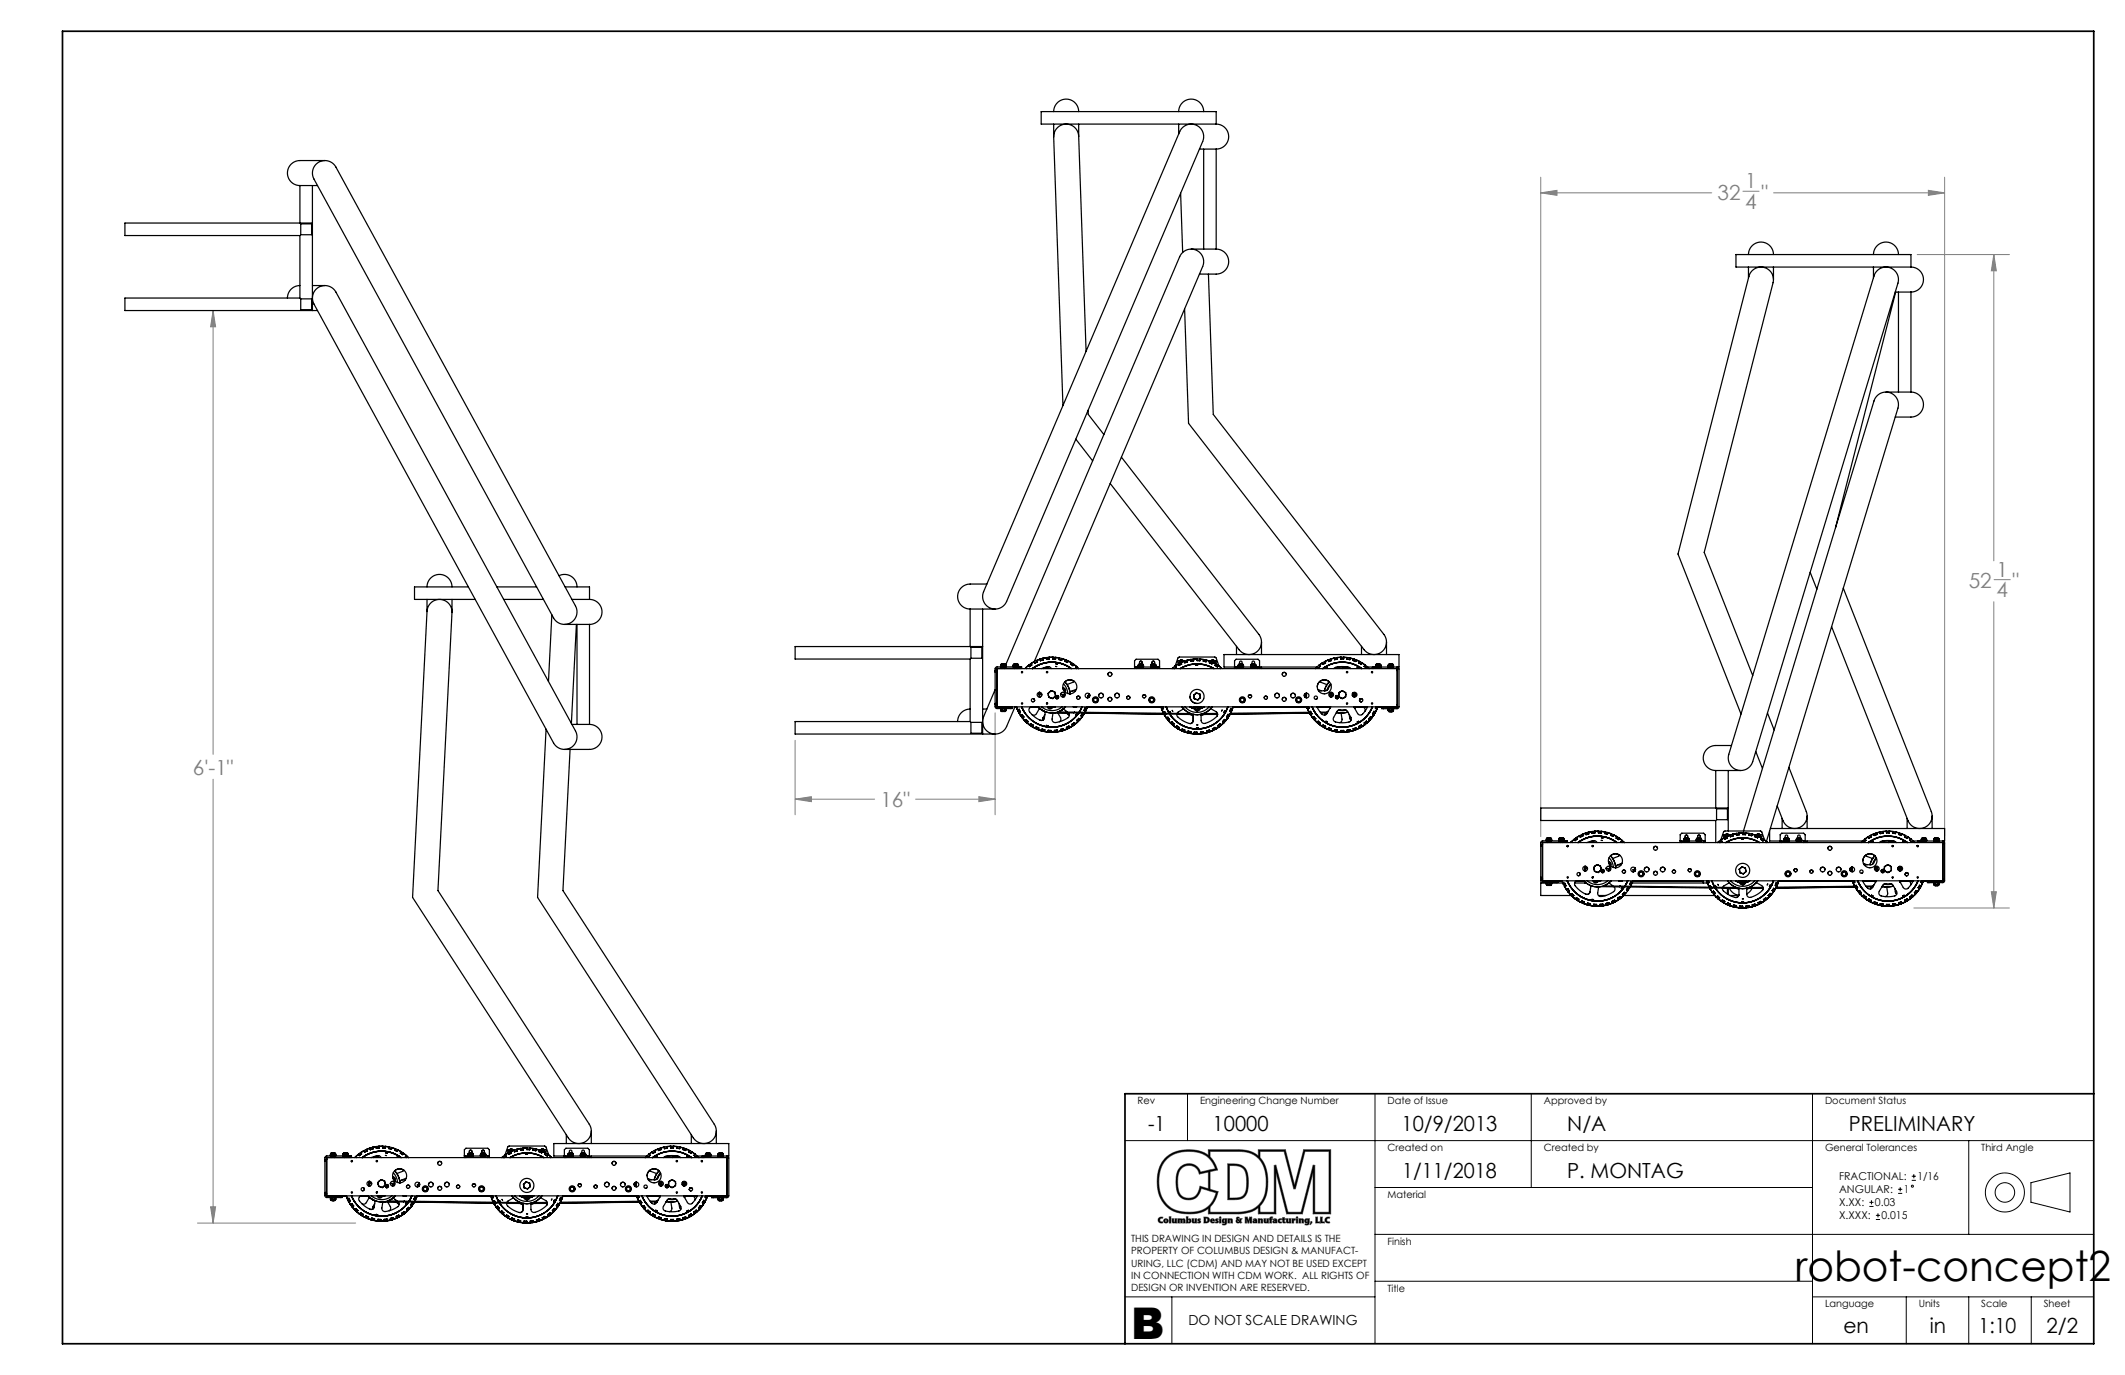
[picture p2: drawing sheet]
<svg xmlns="http://www.w3.org/2000/svg" width="432mm" height="279mm" viewBox="0 0 432 279" stroke-linecap="round" stroke-linejoin="round" font-family="sans-serif">
<defs><g id="words">
<text font-size="8.9" x="229.9" y="272.1">B</text>
<text font-size="8.5" x="364.8" y="260.3">robot-concept2</text>
<g font-size="4.2" fill="#808080">
<text x="349" y="40.5">32</text>
<text x="354.6" y="38.2">1</text>
<text x="357.9" y="40.5">&quot;</text>
<text x="354.6" y="42.4">4</text>
<text x="400" y="119.5">52</text>
<text x="405.7" y="117.2">1</text>
<text x="408.9" y="119.5">&quot;</text>
<text x="405.7" y="121.4">4</text>
<text x="39.2" y="157.4">6'-1&quot;</text>
<text x="178.9" y="164">16&quot;</text>
</g>
<g font-size="4.2">
<text x="233.3" y="229.9">-1</text>
<text x="246.4" y="229.9">10000</text>
<text x="284.8" y="229.9">10/9/2013</text>
<text x="318.5" y="229.9">N/A</text>
<text x="375.7" y="229.9">PRELIMINARY</text>
<text x="285" y="239.3">1/11/2018</text>
<text x="318.5" y="239.3">P. MONTAG</text>
<text x="374.6" y="270.9">en</text>
<text x="392.1" y="270.9">in</text>
<text x="402" y="270.9">1:10</text>
<text x="415.8" y="270.9">2/2</text>
</g>
<text font-size="2.8" x="241.5" y="269.3">DO NOT SCALE DRAWING</text>
<g font-size="2.2">
<text x="373.7" y="239.8">FRACTIONAL:</text>
<text x="389.6" y="239.8">1/16</text>
<text x="373.7" y="245.1">X.XX:</text>
<text x="373.7" y="242.5">ANGULAR:</text>
<text x="381" y="245.1">0.03</text>
<text x="386.8" y="242.5">1</text>
<text x="373.7" y="247.8">X.XXX:</text>
<text x="382.3" y="247.8">0.015</text>
</g>
<g font-size="2">
<text x="231.1" y="224.3">Rev</text>
<text x="243.8" y="224.3">Engineering Change Number</text>
<text x="281.9" y="224.3">Date of Issue</text>
<text x="313.7" y="224.3">Approved by</text>
<text x="370.8" y="224.3">Document Status</text>
<text x="281.9" y="233.9">Created on</text>
<text x="313.7" y="233.9">Created by</text>
<text x="370.8" y="233.9">General Tolerances</text>
<text x="402.6" y="233.9">Third Angle</text>
<text x="281.9" y="243.4">Material</text>
<text x="229.9" y="252.3">THIS DRAWING IN DESIGN AND DETAILS IS THE</text>
<text x="229.9" y="254.9">PROPERTY OF COLUMBUS DESIGN &amp; MANUFACT-</text>
<text x="229.9" y="257.4">URING, LLC (CDM) AND MAY NOT BE USED EXCEPT</text>
<text x="281.9" y="252.9">Finish</text>
<text x="229.9" y="259.9">IN CONNECTION WITH CDM WORK. ALL RIGHTS OF</text>
<text x="229.9" y="262.4">DESIGN OR INVENTION ARE RESERVED.</text>
<text x="281.9" y="262.4">Title</text>
<text x="370.8" y="265.6">Language</text>
<text x="389.9" y="265.6">Units</text>
<text x="402.6" y="265.6">Scale</text>
<text x="415.3" y="265.6">Sheet</text>
</g>
</g></defs>
<g fill="none" stroke="#000" stroke-width=".2">
<path d="M228.6 231.8h196.8M241.3 222.2v9.6M279.4 222.2v50.8M311.1 222.2v19.1M368.3 222.2v50.8M388.5 239.8h.8M388.5 239h.8M388.9 238.6v.8M400 231.8v19M279.4 250.8h146M279.4 241.3h88.9M379.9 245.2h.8"/>
<path d="M379.9 244.3h.8M380.3 243.9v.8M381.2 247.8h.8M381.2 247h.8M381.6 246.5v.9M385.7 242.5h.8M385.7 241.7h.8M386.1 241.2v.9M412.7 240.3l7.9-2v8l-7.9-2zM228.6 263.5h50.8M238.1 263.5v9.5M279.4 260.3h88.9"/>
<path d="M368.3 263.5h57.1M387.3 263.5v9.5M400 263.5v9.5M412.8 263.5v9.5"/>
<circle cx="388.6" cy="241" r=".21"/>
<circle cx="407.4" cy="242.3" r="1.98"/>
<circle cx="407.4" cy="242.3" r="4"/>
</g>
<g fill="none" stroke="#808080" stroke-width=".2">
<path d="M313.1 36v134M313.1 39.2h34.7M313.1 39.2l3.3-.5v1zM354.2 38.9h3.2M360.4 39.2h34.7M391.8 38.7l3.3 .5-3.3 .5zM395.1 36v134M389.6 51.7h18.7M405.1 51.7v62.3M405.1 51.7l.6 3.3h-1.1zM43.3 63.1v90.2M43.3 63.1l.5 3.3h-1z"/>
<path d="M405.2 117.8h3.3M405.1 122.3v62.2M43.3 158.3v90.2M161.6 150.4v15.2M202.2 144.9v20.7M161.6 162.4l3.3-.5v1zM161.6 162.4h16.1M186.1 162.4h16.1M198.9 161.9l3.3 .5-3.3 .5zM388.9 184.5h19.4M404.6 181.2h1.1l-.6 3.3zM237.1 235.6a7.1 7.1 0 0 1 8.4-.4l.9 1.1 .6 1.2-3.1 .7a2.55 2.55 0 0 0-2.9-1.7 2.55 2.55 0 0 0-2 2.7 4.7 4.7 0 0 0 .9 4.1 2.59 2.59 0 0 0 4.2-1.8l3 .9a4.9 4.9 0 0 1-5.4 3.9 5.6 5.6 0 0 1-6.2-6.2 6.3 6.3 0 0 1 1.6-4.5z"/>
<path d="M240.1 237.4a2.13 2.13 0 0 1 3.6 1.2l1.8-.4v3.3l-1.7-.5a2.35 2.35 0 0 1-3.2 2.3 2.17 2.17 0 0 1-1.3-2.2 5.1 5.1 0 0 1 .8-3.7zM241.5 233.6a5.9 5.9 0 0 0-6.4 6.5M241.5 233.6h.1M241.5 233.6a5.7 5.7 0 0 1 4 1.2v-1.2h6.1a5.6 5.6 0 0 1 4.1 1.3v-1.3h5.5l1.9 7.2 1.8-7.2h5.5v13.1h-3.6v-8.5l-2.2 8.5h-3.2l-2.1-8.5v8.5h-3.6v-1.3a5.8 5.8 0 0 1-4.1 1.3h-6.1v-1.1a7.7 7.7 0 0 1-7.9 .1 6.4 6.4 0 0 1-2.5-5.6M245.9 234h5.7a5.2 5.2 0 0 1 5.7 5.4 6.7 6.7 0 0 1-1.5 5.4l-.1 .1a5.2 5.2 0 0 1-4.1 1.4h-5.7v-1a6 6 0 0 0 1.6-3.2l-1.6-.4v-3.6l1.5-.4v-.1a6 6 0 0 0-1.5-2.5zM249.5 236.5a4.3 4.3 0 0 1 3.5 .8 6.1 6.1 0 0 1 0 5.8l-.5 .4-.8 .2-2.2 .1zM249.8 236.8a3.8 3.8 0 0 1 2.9 .7 6.1 6.1 0 0 1 0 5.3l-.4 .4-.5 .2h-2zM256 234h4.9l2 7.6h.3l2-7.6h4.8v12.3h-2.8v-9.5h-.4l-2.4 9.5h-2.7l-2.4-9.5h-.4v9.5h-2.9v-1.2a8.1 8.1 0 0 0 1.2-8l-.6-1.1a2.11 2.11 0 0 1-.6-2zM40.1 248.5h32.2M42.8 245.2h1l-.5 3.3zM235.1 240.1h.1M235.5 247.5l.7-.2h.1l-.1 .3a.39 .39 0 0 0-.5 .3 .39 .39 0 0 0 .5 .4l.1 .2a.66 .66 0 0 1-.8-.2 .66 .66 0 0 1 0-.8z"/>
<path d="M236.9 247.8l.2 .3-.2 .3-.1-.3zM237.6 247.3h.3v1.2h-.3zM238.8 248.4v.1h.3v-.8h-.3l-.2 .6-.1-.6h-.3v.7l.3 .1 .3-.1M239.3 240.1h.1M239.3 247.7h.4v.1l.3-.2 .2 .2 .5-.1 .1 .8h-.3l-.1-.6-.2 .6h-.3l-.1-.6-.1 .6h-.4zM241.1 247.3h.3v.5a.4 .4 0 0 1 .5 0 .4 .4 0 0 1 0 .6 .4 .4 0 0 1-.5 0v.1h-.3zM241.5 247.8a.23 .23 0 0 1 .2 .3 .23 .23 0 0 1-.3 .2zM241.5 243.8h.1M242.8 248.4v.1h.4v-.8h-.4l-.1 .6-.1-.6h-.4l.1 .7 .2 .1 .3-.1M243.4 247.7h.6l-.3 .2a.33 .33 0 0 1 .3 .5 .33 .33 0 0 1-.6 .1l-.1-.1 .1-.1h.3l-.3-.3zM243.7 247.8v.1M244.6 247.3h.4a.62 .62 0 0 1 .8 .6 .62 .62 0 0 1-.8 .6h-.4z"/>
<path d="M245 247.5a.37 .37 0 0 1 .4 .4 .37 .37 0 0 1-.4 .4zM246.1 247.7a.43 .43 0 0 1 .5 0 .43 .43 0 0 1 .2 .4h-.5l.5 .3a.51 .51 0 0 1-.7 0 .51 .51 0 0 1 0-.7zM246.3 247.8l.2 .1-.2 .1zM246.5 247.9v.1M247.1 247.7h.5l-.3 .2a.33 .33 0 0 1 .3 .5 .33 .33 0 0 1-.6 .1l-.1-.1 .1-.1h.3l-.3-.3zM247.3 247.8v.1M247.8 247.7h.3v.8h-.3zM247.8 247.3h.3v.2h-.3zM248.4 247.8l.9-.1-.1 1.1-.4 .1h-.4v-.2h.4l.1-.3a.41 .41 0 0 1-.6 0 .41 .41 0 0 1 .1-.6zM248.7 247.8a.26 .26 0 0 1 .2 .3 .26 .26 0 0 1-.2 .2zM249.5 247.7h.3v.1l.5-.1 .1 .8h-.3l-.1-.6-.2 .6h-.3zM251.5 248l.3 .2a.21 .21 0 0 1-.3 .1 .21 .21 0 0 1 0-.3z"/>
<path d="M251.6 248.5l-.4-.2 .1-.5a.33 .33 0 0 1 0-.5 .33 .33 0 0 1 .5 .1l-.1 .2h-.2l.5 .4-.1-.2h-.1v-.2h.6l-.2 .2-.1 .4 .2 .2-.2 .1-.1-.1-.4 .1M253 247.3h.4l.3 .7 .2-.7h.5v1.2h-.4v-.8l-.3 .8h-.1l-.3-.8v.8h-.3zM253.3 240.2h.1M254.9 248.2l.2-.1-.1 .2zM255.4 248.5h-.5a.31 .31 0 0 1-.4-.3 .31 .31 0 0 1 .4-.3h.2h-.4l-.1-.1a.52 .52 0 0 1 .7-.1 .52 .52 0 0 1 .1 .7v.1M255.7 247.7h.3v.1l.5-.1 .1 .8h-.3l-.2-.6-.1 .6h-.3zM257.4 248.4v.1h.4v-.8h-.4l-.1 .6-.1-.6h-.4l.1 .7 .2 .1 .3-.1M258.1 247.3h.5l-.2 .3 .2 .1v.1h-.2v.7h-.4v-.7h-.1zM258.7 247.8a.52 .52 0 0 1 .7-.1 .52 .52 0 0 1 .1 .7v.1h-.5a.31 .31 0 0 1-.4-.3 .31 .31 0 0 1 .4-.3h.1h-.3zM258.9 248.2l.2-.1-.1 .2zM259.8 247.8l.5-.1h.2l-.1 .2a.24 .24 0 0 0-.4 .2 .24 .24 0 0 0 .4 .2l.1 .2a.48 .48 0 0 1-.7-.1 .48 .48 0 0 1 0-.6zM260.6 247.4h.4v.3h.2v.1h-.2v.3l.2 .4h-.3l-.2-.1-.1-.6h-.1z"/>
<path d="M262 248.4v.1h.3v-.8h-.3l-.2 .6-.1-.6h-.3v.7l.3 .1 .3-.1M263.2 248h-.3v.5h-.4v-.8h.4v.2l.3-.2v.3M263.4 247.7h.3v.8h-.3zM263.4 247.3h.3v.2h-.3zM264 247.7h.3v.1l.5-.1 .1 .8h-.3l-.2-.6-.1 .6h-.3zM265.2 247.8l.9-.1-.1 1.1-.5 .1h-.4l.1-.2h.4l.1-.3a.41 .41 0 0 1-.6 0 .41 .41 0 0 1 .1-.6zM265.5 247.8a.29 .29 0 0 1 .2 .3 .29 .29 0 0 1-.1 .3l-.2-.3zM266.3 248.2l.3 .2-.3 .5-.1-.1zM267.4 247.3h.3v1h.5v.2h-.8zM268.3 247.3h.4v1h.4v.2h-.8zM269.4 247.5l.7-.2h.1l-.1 .3a.39 .39 0 0 0-.5 .3 .39 .39 0 0 0 .6 .4v.2a.66 .66 0 0 1-.8-.2 .66 .66 0 0 1 0-.8z"/>
<circle cx="236.9" cy="248.1" r=".48"/>
</g>
<path d="M12.7 6.4h412.7v266.7h-412.7zM425.4 222.2h-196.8v50.9" fill="none" stroke="#000" stroke-width=".35"/>
<path d="M249.5 236.5h1.1a2.65 2.65 0 0 1 3.1 3l-.1 2.3-.3 .8-.4 .6-.5 .3-.6 .2-2.3 .1zM249.8 236.8v6.6l2-.1 .9-.4 .5-1.1 .1-1.8a2.72 2.72 0 0 0-1.1-2.9l-.9-.2zM236.8 235.3a7.6 7.6 0 0 1 6-1.6 5.2 5.2 0 0 1 2.7 1.1v-1.2h6.1a5.6 5.6 0 0 1 4.1 1.3v-1.3h5.5l1.9 7.2 1.8-7.2h5.5v13.1h-3.6v-8.5l-2.2 8.5h-3.2l-2.1-8.5v8.5h-3.6v-1.3l-1.4 .8-2.1 .4-6.7 .1v-1.1l-.9 .5-.9 .4-2.6 .2a6 6 0 0 1-6-7l.2-1.4 .3-1.2 .6-1.1zM240.1 237.4a5.3 5.3 0 0 0-.7 3.8 2.22 2.22 0 0 0 2.2 2.3 2.22 2.22 0 0 0 2.2-2.3v-.2l1.7 .5v-3.3l-1.8 .4-.6-1.2-.5-.4-.6-.2-1.1 .1zM256 234v1.2l.8 1 .5 1.4 .3 2.5-.2 2.5-.5 1.3-.9 1.2v1.2h2.9v-9.5h.4l2.4 9.5h2.7l2.4-9.5h.4v9.5h2.8v-12.3h-4.8l-2 7.6h-.3l-2-7.6zM245.9 234v1.1l.9 1.2 .6 1.4-1.5 .4v3.6l1.6 .4-.6 1.9-1 1.3v1h5.9l1.4-.2 1.7-.6 .9-.7 .6-.7a8.1 8.1 0 0 0-.7-8.7l-1.3-.9-1.4-.4zM237.1 235.6a7.6 7.6 0 0 0-1.2 7.2l1 1.7 1.5 1.2 2.1 .6 2.6-.1 1.4-.4 1.1-.8 .9-1.1 .6-1.5-3-.9a2.57 2.57 0 0 1-2.8 2.3 2.57 2.57 0 0 1-2.3-2.9v-1.4l.1-1.1a2.49 2.49 0 0 1 2.3-2 2.49 2.49 0 0 1 2.5 1.8l3.1-.7-.8-1.5-1.1-1.1a7.3 7.3 0 0 0-8 .7zM235.5 247.5l.3-.2h.5l-.1 .3h-.4l-.1 .3 .1 .3 .4 .1 .1 .2h-.5l-.4-.2-.1-.4zM236.5 248.1a.47 .47 0 0 1 .9 0 .47 .47 0 0 1-.9 0zM236.8 247.8v.4l.1 .2 .2-.4zM237.6 247.3h.3v1.2h-.3zM238.2 247.7h.3l.1 .6 .1-.1 .1-.5h.3v.8h-.3v-.1l-.3 .1h-.2zM239.3 247.7h.4v.1l.2-.2 .3 .2 .5-.1 .1 .8h-.3l-.1-.6-.2 .6h-.3l-.1-.6-.1 .6h-.4zM241.1 247.3h.3v.5l.3-.2 .3 .2v.4l-.2 .3h-.7zM241.5 247.8l-.1 .4 .2 .2 .1-.4zM242.2 247.7h.4l.1 .6 .1-.1v-.5h.4v.8h-.4v-.1l-.2 .1h-.3zM243.4 247.7h.6l-.3 .2 .3 .3-.1 .3-.6-.1 .1-.1h.3l-.3-.3zM244.6 247.3h.7l.3 .2 .2 .4-.2 .4-1 .2zM245 247.5v.8h.2l.2-.2v-.3zM246 247.8l.3-.2 .4 .1 .1 .4-.5 .1 .1 .1h.3l.1 .1-.4 .1-.3-.1-.2-.3zM246.3 247.8v.2h.2zM247 247.7h.6l-.3 .2 .3 .3-.1 .3-.6-.1 .1-.1h.3l-.3-.3zM247.8 247.4a.18 .18 0 0 1 .3 0 .18 .18 0 0 1-.3 0zM247.8 247.7h.3v.8h-.3zM248.4 247.7h.9v.9l-.3 .3h-.6v-.2h.4l.1-.2v-.1l-.3 .1-.2-.1-.1-.4zM248.7 247.8v.4l.1 .2 .1-.4zM249.5 247.7h.3v.1l.3-.2 .3 .1v.8h-.3l-.1-.6-.1 .1-.1 .5h-.3zM251.5 248v.3l.3-.1zM251.3 247.4h.5l-.3 .2 .5 .4-.1-.2h-.1v-.2h.6l-.2 .2-.1 .4 .2 .2-.2 .1-.1-.1-.4 .1-.4-.1-.1-.3 .2-.3zM253 247.3h.4l.3 .7 .2-.7h.5v1.2h-.4v-.8l-.3 .8h-.1l-.3-.8v.8h-.3zM254.8 248.2a.15 .15 0 0 0 .3 0 .15 .15 0 0 0-.3 0zM254.6 247.8l.4-.2 .3 .1 .1 .8h-.8v-.4l.5-.2h-.4zM255.7 247.7h.3v.1l.2-.2 .3 .1 .1 .8h-.3l-.2-.6-.1 .1v.5h-.3zM256.8 247.7h.4l.1 .6 .1-.1v-.5h.4v.8h-.4v-.1l-.2 .1h-.3zM258.9 248.2a.15 .15 0 0 0 .3 0 .15 .15 0 0 0-.3 0zM258.7 247.8l.3-.2 .4 .1 .1 .8h-.8v-.4l.4-.2h-.3zM258.1 247.4l.5-.1-.2 .2 .2 .3h-.2v.7h-.4v-.7h-.1v-.1h.1zM259.8 247.8l.3-.2 .4 .1-.5 .4 .5 .4h-.4l-.3-.1-.1-.3zM260.6 247.4h.4v.3h.2v.1h-.2v.3l.2 .4-.5-.1-.1-.6h-.1zM261.4 247.7h.3l.1 .6 .2-.1v-.5h.3v.8h-.3v-.1l-.3 .1h-.2zM262.5 247.7h.4v.2l.1-.3 .3 .1-.1 .3h-.3v.5h-.4zM263.4 247.4a.18 .18 0 0 1 .3 0 .18 .18 0 0 1-.3 0zM263.4 247.7h.3v.8h-.3zM264 247.7h.3v.1l.2-.2 .3 .1 .1 .8h-.3l-.2-.6-.1 .1v.5h-.3zM265.2 247.7h.9l-.1 .9-.2 .3h-.7l.1-.2h.4l.1-.2v-.1l-.3 .1-.2-.1-.1-.4zM265.5 247.8l-.1 .4 .2 .2 .1-.4zM266.3 248.3l.3 .1-.3 .5-.1-.1zM267.4 247.3h.3v1h.5v.2h-.8zM268.3 247.3h.4v1h.4v.2h-.8zM269.4 247.5l.4-.2h.4l-.1 .3h-.4l-.1 .3 .1 .3 .5 .1v.2h-.5l-.4-.2-.1-.4z" fill-rule="evenodd" fill="#000"/>
<path d="M42.8 245.2h1l-.5 3.3zM43.3 63.1l.5 3.3h-1zM313.1 39.2l3.3-.5v1zM391.8 38.7l3.3 .5-3.3 .5zM405.1 51.7l.6 3.3h-1.1zM404.6 181.2h1.1l-.6 3.3zM198.9 161.9l3.3 .5-3.3 .5zM161.6 162.4l3.3-.5v1z" fill="#808080"/>
<g fill="none" stroke="#000" stroke-width=".25">
<path d="M60.9 37.7h3.6M60.9 37.7v7.6M63.5 37.7v25.4M64.3 33.3a2.54 2.54 0 0 1 4 .6l48.6 89.2a2.54 2.54 0 0 1-1 3.5 2.54 2.54 0 0 1-3.4-1l-48.7-89.2a2.54 2.54 0 0 1 .5-3.1zM66 32.6h-5.1a2.54 2.54 0 0 0-2.5 2.6 2.54 2.54 0 0 0 2.5 2.5M211.6 22.7h35.5v2.5h-35.5zM214.1 22.7a2.54 2.54 0 0 1 2.5-2.6 2.54 2.54 0 0 1 2.6 2.6M214.1 25.2v2.6M219.2 25.2v2.5M239.5 22.7a2.54 2.54 0 0 1 2.5-2.6 2.54 2.54 0 0 1 2.6 2.6M239.5 25.2v2M239.9 39.3l.4 12"/>
<path d="M240.2 26a2.54 2.54 0 0 1 3.2-.4 2.54 2.54 0 0 1 1 3.2l-39.9 93.4a2.54 2.54 0 0 1-3.3 1.4 2.54 2.54 0 0 1-1.3-3.4l39.8-93.4zM243.7 30.3h3.4M244.6 30.3v20.3M247.1 25.2a2.54 2.54 0 0 1 2.6 2.6 2.54 2.54 0 0 1-2.6 2.5M247.1 30.3v20.3M60.9 58a2.54 2.54 0 0 0-2.5 2.6M61.1 45.5h2.2v2.2h-2.2zM63.5 58h2.5M63.5 45.3h-38.1v2.6h35.5v12.7h-35.5v2.5h39.1M64.3 58.7a2.54 2.54 0 0 1 4 .6l48.6 89.2a2.54 2.54 0 0 1-1 3.5 2.54 2.54 0 0 1-3.4-1l-48.7-89.2a2.54 2.54 0 0 1 .5-3.1zM242 50.6h5.1M245.6 55.7l.9 28.5 34.7 44.7a2.54 2.54 0 0 1-.4 3.6 2.54 2.54 0 0 1-3.6-.5l-35.7-46-.8-23.2"/>
<path d="M247.1 50.6a2.54 2.54 0 0 1 2.6 2.6 2.54 2.54 0 0 1-2.6 2.5h-3.4M352.7 51.7h35.6v2.6h-35.6zM355.3 51.7a2.54 2.54 0 0 1 2.5-2.5 2.54 2.54 0 0 1 2.6 2.5M355.3 54.3v2.2M360.4 54.3v2.5M380.7 51.7a2.54 2.54 0 0 1 2.5-2.5 2.54 2.54 0 0 1 2.6 2.5M380.7 54.3v2.1M381.4 55a2.54 2.54 0 0 1 3.1-.4 2.54 2.54 0 0 1 1.2 2.9l-29.6 97.3a2.54 2.54 0 0 1-3.1 1.7 2.54 2.54 0 0 1-1.7-3.2l29.5-97.2zM385.1 59.3h3.2M385.2 59.3l-12.2 48M385.8 59.3v20.4M388.3 54.3a2.54 2.54 0 0 1 2.5 2.5 2.54 2.54 0 0 1-2.5 2.5"/>
<path d="M388.3 59.3v20.4M61.1 60.7h2.2v2.2h-2.2zM220.7 71.4l-1.5-43.7a2.54 2.54 0 0 0-2.6-2.5 2.54 2.54 0 0 0-2.5 2.6l1.9 54.6M383.2 79.7h5.1M388.3 79.7a2.54 2.54 0 0 1 2.5 2.5 2.54 2.54 0 0 1-2.5 2.5h-3.2M218.6 89.2l3.4 4.4M221.1 83.4v.8l3.2 4.1M227.9 92.9l27.9 36a2.54 2.54 0 0 1-.4 3.6 2.54 2.54 0 0 1-3.6-.5l-26.2-33.8M86.8 119.3a2.54 2.54 0 0 1 2.5-2.6 2.54 2.54 0 0 1 2.5 2.6M95.2 119.3h-11v2.5h12.4M101 119.3h8M113.6 117a2.54 2.54 0 0 1 3.6 2.3"/>
<path d="M114.8 119.3h5v2.5M200.5 118.7h-3.4a2.54 2.54 0 0 0-2.5 2.5 2.54 2.54 0 0 0 2.5 2.6M367.8 116.3l1.4 3.4M374.6 119.5l17.8 45.4a2.54 2.54 0 0 1-1.4 3.3 2.54 2.54 0 0 1-3.3-1.5l-15.5-39.4M86.8 121.8v2.5M87.5 122.6a2.54 2.54 0 0 1 2.8-.6 2.54 2.54 0 0 1 1.5 2.5l-2.8 56.5 30.7 47.4a2.54 2.54 0 0 1-.7 3.6 2.54 2.54 0 0 1-3.5-.8l-31.7-48.8 3-58.2 .2-.9zM91.8 121.8v2.5M102.3 121.8h8.1M112.1 124.9l-.6 13.6M114.7 126.9h5.1M116.2 121.8h3.6M117.1 126.9l-1 20.1"/>
<path d="M117.2 126.9v20.3M119.8 121.8a2.54 2.54 0 0 1 2.5 2.5 2.54 2.54 0 0 1-2.5 2.6M119.8 126.9v20.3M197.1 123.8h5.1M197.1 123.8v7.6M197.3 131.5h2.2v2.3h-2.2zM199.7 131.4h-38.1v2.5h35.5v12.7h-35.5v2.6h40.6M199.7 123.8v25.4M202.2 136.3v.2M202.2 136.3h.3M202.2 136.5v6.4M202.2 136.5h.3"/>
<path d="M202.5 136.3v.2M202.5 136.5v6.4M202.6 135.9v7.7h81.3M202.6 135.8l-.1 .5M202.6 139.2l-.1 .2M202.6 135.8l81.3 .1M203.3 135.5h.1M203.3 135.5h.3M203.3 135.2v.3M203.4 135.1l.1-.2h.8v.2M203.4 135.1l-.1 .1M203.4 135.1h.1"/>
<path d="M203.5 135.1h.4M203.5 135.1l.1 .1M203.5 135.1l-.2 .1M203.6 135.5h.5M203.6 135.2v.3M203.6 135h.5M203.6 135.8v.1M203.7 134.9h.4M203.9 135.1h.4M203.9 135.1l-.3 .1M203.9 135.1l.2 .1M204.1 135.8v.1"/>
<path d="M204.1 135.5h.3M204.1 135.2v.3M204.3 135.1l-.2 .1M204.3 135.1l.1 .1M204.3 135.1h.1M204.4 135.5h-.1M204.4 135.2v.3M205.9 135.5h.1M205.9 135.5h.2M205.9 135.2v.3M205.9 135.1l.1-.2h.8l.1 .2M205.9 135.1v.1"/>
<path d="M205.9 135.1h.1M206 135.1l.1 .1M206 135.1h.4M206 135.1l-.1 .1M206.1 135.5h.6M206.1 135.2v.3M206.2 135h.5M206.2 135.8v.1M206.4 135.1l-.3 .1M206.4 135.1l.3 .1M206.4 135.1h.4M206.7 135.8v.1"/>
<path d="M206.7 135.5h.3M206.7 135.2v.3M206.8 135.1l-.1 .1M206.8 135.1h.1M206.8 135.1l.2 .1M206.9 135.1l.1 .1M207 135.5h-.1M207 135.2v.3M207.3 135.5v.3M207.6 135.8v-.3h-5l-.4 .3v.5M207.7 136.5l-.1 .2M207.8 136.5l-.2 .2"/>
<path d="M208.4 135.7l.2 .1-.1-.1M208.4 135.7l-.1 .2M208.4 135.7h.1M209 135.2l-.6 .5M209 135.2h.1M209 135.2l.2 .3M209 135.2l-.5 .5M209.4 134.9l-.4 .3M209.4 134.9l.3 .2M209.4 134.9h.1M209.5 134.9l.2 .2M209.7 135.1l-.5 .4"/>
<path d="M210.1 134.5l.2 .3M210.1 134.5l-.6 .4M210.1 134.4l-.7 .5M210.1 134.4v.1M210.1 134.4l.2 .3M210.2 134.4l34.2-80.2a2.54 2.54 0 0 0-1.4-3.4 2.54 2.54 0 0 0-3.3 1.4l-35.4 82.9M210.3 134.7v.1M210.6 134.2l-.5 .2M210.6 134.2l.2 .3M210.6 134.2h.1M210.6 134.2l.1 .2M210.8 134.5l-.5 .2"/>
<path d="M210.8 134.5l-.5 .3M211.3 134l.1 .3M211.3 134l-.7 .2M211.4 133.9l-.8 .3M211.4 133.9l-.1 .1M211.4 133.9v.4M211.6 135.9a2.3 2.3 0 0 1 1.9-.2l.1 .2M211.8 133.8l-.4 .1M211.8 133.8l.2 .3M211.8 133.8h.1M211.9 133.8v.2M211.9 134.1h.1"/>
<path d="M212 134.1l-.6 .2M212.6 133.7v.1M212.6 133.7l-.7 .1M212.6 136.6l.2-.1 .1 .1M212.6 133.6l-.8 .2M212.6 133.6v.4M212.6 133.6v.1M213.1 133.6h-.5M213.1 133.6l.1 .3M213.1 133.6h.1M213.2 135.5l-.8 .1-.4 .3M213.2 133.6v.3"/>
<path d="M213.2 133.9l-.6 .1M213.2 133.9h.1M213.9 133.9h.6M213.9 133.6v.3M213.9 133.6h-.7M213.9 133.9h.1M214 133.5l-.9 .1M214 133.5l.5 .1M214 133.5l-.1 .1M214 133.5l-.1 .4M214.5 133.9h.1M214.5 133.6l.8 .1"/>
<path d="M214.5 133.6v.3M214.5 133.6h.1M214.5 135.4l.2 .1M214.5 134.9h.1M214.6 134.9h.1M214.6 134.9h.2M214.8 134.9h.1M214.9 134.9h-.1M215.2 134l.5 .2M215.2 134h.1M215.3 133.7l-.1 .3M215.3 133.7l.5 .1"/>
<path d="M215.3 133.7h.1M215.8 133.8l.8 .3M215.8 133.8l-.1 .4M215.8 133.8v.1M215.8 133.9v.1M215.8 133.9l.7 .2M216 139.7a.56 .56 0 0 1 .4 .9M216 139.9a.44 .44 0 0 1 .3 .6M216.1 138.9l.7 1.1 .2 .9M216.4 138.5a3.7 3.7 0 0 1 1 2.5v-.4M216.4 134.4l.5 .2M216.5 134.1l-.1 .3"/>
<path d="M216.6 134.1l.4 .2M216.6 134.1h-.1M216.6 134.1l-.2 .3M217 134.3l.7 .4M217 134.3l-.1 .3M217 134.3h.1M217.5 134.9l.5 .4M217.6 134.9h-.1M217.6 134.9l.4 .3M217.6 135.9a6.6 6.6 0 0 0-7.8 0 6.6 6.6 0 0 1 7.9 0 6.7 6.7 0 0 0-8 0 6.6 6.6 0 0 1 8 0M217.7 134.7l-.2 .2M217.7 134.7l.5 .3"/>
<path d="M217.7 134.7h.1M217.7 134.7l-.1 .2M218 135.2v.1M218.2 135l.6 .5M218.2 135l-.2 .2M218.2 135h.1M218.2 135l-.2 .3M218.3 138.5a1.43 1.43 0 0 0-1.9 .1M218.3 138.4l-1.5 .7M218.5 135.7l.2 .2M218.6 135.7h-.1M218.6 135.7l.2 .2"/>
<path d="M218.8 135.5l-.3 .2M218.8 135.5l.4 .3M218.8 135.5h.1M218.8 135.5l-.2 .2M219.2 135.8l-.1 .1M219.2 135.9h.1M225.1 137a.41 .41 0 0 1 .4-.4 .41 .41 0 0 1 .4 .4M230.5 135.5v-1.2l.4-.3h4.4l.3 .3v1.2M230.5 135.5h5.1M230.5 135.5v.4M230.9 135.5v.4M231.3 135.5h.1"/>
<path d="M231.3 135.5h.2M231.3 135.2v.3M231.3 135.1l.1-.1h.8l.1 .1M231.3 135.1v.1M231.3 135.1h.1M231.4 135.1l.1 .1M231.4 135.1h.4M231.4 135.1l-.1 .1M231.5 135.5h.6M231.5 135.2v.3M231.5 134.6a.27 .27 0 0 1 .3-.2 .27 .27 0 0 1 .3 .2M231.6 135h.5"/>
<path d="M231.8 135.1l-.3 .1M231.8 135.1l.3 .1M231.8 135.1h.4M232.1 135.5h.3M232.1 135.2v.3M232.2 135.1l-.1 .1M232.2 135.1l.2 .1M232.2 135.1h.1M232.3 135.1l.1 .1M232.4 135.5h-.1M232.4 135.2v.3M233.8 135.5h.1"/>
<path d="M233.8 135.5h.3M233.8 135.2v.3M233.9 135.1l.1-.1h.7l.1 .1M233.9 135.1l-.1 .1M233.9 135.1h.1M233.9 135.1h.5M233.9 135.1l.2 .1M234.1 135.5h.5M234.1 135.2v.3M234.1 134.6a.27 .27 0 0 1 .3-.2 .27 .27 0 0 1 .2 .2M234.1 135h.5M234.4 135.1l-.3 .1"/>
<path d="M234.4 135.1l.2 .1M234.4 135.1h.4M234.6 135.5h.3M234.6 135.2v.3M234.8 135.1l-.2 .1M234.8 135.1l.1 .1M234.8 135.1h.1M234.9 135.5h-.1M234.9 135.2v.3M235.3 135.5v.4M235.6 135.5v.4M238.4 135.6l-.3 .3"/>
<path d="M238.4 135.6v.1M238.4 135.6l.1 .3M238.4 135.7l.1 .2M238.4 135.7l-.2 .2M238.8 135.3l-.4 .3M238.8 135.3l.2 .3M238.8 135.3h.1M238.8 135.3l.6-1.6 .3-.2h7.2l.2 .2 .6 1.6M239 135.6l-.4 .3M239.5 134.9l.1 .3M239.5 134.9l-.7 .4M239.5 134.9h.1"/>
<path d="M239.7 134.4a.2 .2 0 0 0-.3-.1 .2 .2 0 0 0 0 .3 .2 .2 0 0 0 .3-.1M239.8 135.9a6.6 6.6 0 0 1 6.9 0M239.8 135.9a6.5 6.5 0 0 1 6.8 0 6.6 6.6 0 0 0-6.7 0M239.8 134.3v.3M239.8 134.3h.1M239.8 134.6h.1M239.9 134.3v.3M239.9 134.6h-.1M239.9 134.6h.1M239.9 134.7l-.4 .2M239.9 134.7l.2 .2M239.9 134.7h.1"/>
<path d="M240 134.7l.1 .2M240.1 134.2l-.3 .1M240.1 134.2l.2 .1M240.1 134.2h.1M240.1 134.2l-.2 .1M240.1 134.9l-.5 .3M240.3 134.3v.2M240.3 134.3h.1M240.4 134.4a.34 .34 0 0 0-.5-.3 .34 .34 0 0 0-.1 .6M240.5 134.4a.39 .39 0 0 0-.6-.3 .39 .39 0 0 0-.1 .6M240.7 134.4l.1 .3M240.7 134.4l-.7 .3"/>
<path d="M240.7 134.3l-.8 .4M240.7 134.3v.1M240.7 134.3l.1 .3M240.8 134.6v.1M241.2 134.2l-.5 .1M241.2 134.2l.1 .3M241.2 134.2h.1M241.3 134.5h.1M241.3 134.5l-.5 .1M241.3 134.5l-.5 .2M241.9 134l.1 .2M241.9 134l-.7 .2"/>
<path d="M242 134l-.8 .2M242 134v.4M242 134h-.1M242.5 133.9l-.5 .1M242.5 133.9v.3M242.5 133.9v.1M242.5 134v.3M242.5 134.2l-.5 .2M242.5 134.2v.1M242.5 134.3l-.5 .1M243 135.2h.1M243.1 135.2h.1"/>
<path d="M243.1 135.1h.1M243.2 134.2l.6 .1M243.3 133.9l-.1 .3M243.3 133.9l-.8 .1M243.3 134.2h-.1M243.3 134.2l.5 .1M243.3 135.1h-.2M243.3 135.1h.1M243.3 135.1v.1M243.3 133.9h-.8M243.3 133.9h.5M243.3 133.9h.1"/>
<path d="M243.3 133.9v.3M243.3 135.2h.1M243.4 135.2h-.1M243.8 133.9l.8 .1M243.8 133.9v.4M243.8 133.9v.1M243.8 134v.1M243.8 134l.8 .1M244.5 134.4h.5M244.5 134.4l.6 .1M244.6 134.1l-.1 .1M244.6 134l.5 .1"/>
<path d="M244.6 134l-.1 .4M244.6 134v.1M245 134.4l.1 .1M245.1 134.1l.8 .3M245.1 134.1l-.1 .3M245.1 134.1v.1M245.1 134.2v.3M245.1 134.2l.8 .2M245.7 134.7l.6 .2M245.8 134.7h-.1M245.8 134.7l.4 .2M245.9 134.4l-.2 .3"/>
<path d="M245.9 134.4l.5 .2M245.9 134.4h.1M245.9 134.4l-.1 .3M246 134.4a.39 .39 0 0 1 .6-.3 .39 .39 0 0 1 .1 .6M246.1 134.4a.34 .34 0 0 1 .5-.3 .34 .34 0 0 1 .1 .6M246.2 134.4v.1M246.2 134.4h.1M246.2 134.9h.1M246.3 134.2l-.1 .2M246.3 134.2l.3 .1M246.3 134.2h.1M246.4 134.6l.7 .3"/>
<path d="M246.4 134.6l-.2 .3M246.4 134.6h.1M246.4 134.6l-.1 .3M246.4 134.6l.6 .4M246.6 134.3l.1 .2M246.6 134.3h.1M246.6 134.5h.1M246.7 134.5l-.2 .1M246.8 134.4a.2 .2 0 0 1 .3-.1 .2 .2 0 0 1 0 .3 .2 .2 0 0 1-.3-.1M246.9 135.2l.5 .3M247 135v.1M247.1 134.9l.4 .3"/>
<path d="M247.1 134.9l-.2 .3M247.1 134.9l-.1 .1M247.4 135.5h.1M247.5 135.2l.7 .5M247.5 135.2l-.1 .3M247.5 135.2v.1M247.5 135.3l-.1 .2M247.5 135.3l.6 .4M248 135.8v.1M248.1 135.7l-.1 .1M248.2 135.7l.2 .2M248.2 135.7h-.1"/>
<path d="M248.2 135.7l-.2 .2M250.9 135.9v-1.6l.3-.3h4.4l.3 .3v1.6M251.2 135.5v.4M251.3 131.3v1.7M251.6 135.5h.1M251.6 135.5h.3M251.6 135.2v.3M251.7 135.1l.1-.1h.7l.1 .1M251.7 135.1l-.1 .1M251.7 135.1h.1M251.7 135.1h.4M251.7 135.1l.2 .1"/>
<path d="M251.9 135.5h.5M251.9 135.2v.3M251.9 135h.5M252.1 135.1h.4M252.1 135.1l.3 .1M252.1 135.1l-.2 .1M252.4 135.5h.3M252.4 135.2v.3M252.5 135.1h.1M252.5 135.1l-.1 .1M252.5 135.1l.2 .1M252.6 135.1l.1 .1"/>
<path d="M252.7 135.5h-.1M252.7 135.2v.3M254.1 135.5h.1M254.1 135.5h.3M254.1 135.2v.3M254.2 135.1l.1-.1h.8v.1M254.2 135.1l-.1 .1M254.2 135.1h.1M254.3 135.1l.1 .1M254.3 135.1h.4M254.3 135.1l-.2 .1M254.4 135.5h.5"/>
<path d="M254.4 135.2v.3M254.4 135h.5M254.7 135.1l-.3 .1M254.7 135.1l.2 .1M254.7 135.1h.4M254.9 135.5h.3M254.9 135.2v.3M255.1 135.1l-.2 .1M255.1 135.1l.1 .1M255.1 135.1h.1M255.2 135.5h-.1M255.2 135.2v.3"/>
<path d="M255.6 135.5v.4M256.3 135.5v.4M256.3 130.5v2.5M260.5 137a.41 .41 0 0 1 .5-.4 .41 .41 0 0 1 .4 .4M267.6 135.5h-18.9v-2.5h35.6v2.5h-6.4M267.7 135.5l-.4 .4M267.7 135.5l.2 .3M267.7 135.5h.1M268 135.2l-.3 .3M268 135.2l.3 .2M268 135.2h.1M268.1 135.2l.2 .2"/>
<path d="M268.2 138.5l1.4 .6M268.3 135.4l-.4 .4M268.7 134.7l.2 .3M268.7 134.7l-.6 .5M268.7 134.7l-.7 .5M268.7 134.7h.1M268.8 135.9a6.6 6.6 0 0 1 7.9 0M269.2 134.4l-.5 .3M269.2 134.4l.2 .3M269.2 134.4v.1M269.2 134.5l.2 .2M269.2 135.5h.1"/>
<path d="M269.3 135.5l-.5 .4a6.6 6.6 0 0 1 7.9 0M269.4 134.7l-.5 .3M269.4 135.8h.1M269.5 135.7h.1M269.6 135.6l-.1 .1M269.6 135.6h.1M269.7 135.6h.1M269.9 134.1v.2M269.9 134.1l-.7 .4M269.9 134.1l-.7 .3M269.9 134.1l.1 .3M269.9 134.1h.1"/>
<path d="M270.1 138.6a1.43 1.43 0 0 0-1.6-.3 1.43 1.43 0 0 0-.8 1.3M270.1 138.5l-.6 .9-.4 1M270.4 133.9l-.5 .2M270.4 133.9l.1 .3M270.4 133.9h.1M270.4 138.9l-.8 1.4M270.4 139l-.8 1.3-1.7 .1M270.5 134.2l-.5 .2M270.5 134.2h.1M271 135.9a3.8 3.8 0 0 1 3.5 0M271.1 133.7l.1 .4M271.1 133.7l-.7 .2"/>
<path d="M271.2 133.7l-.8 .2M271.2 133.7v.4M271.2 133.7h-.1M271.7 133.6l-.5 .1M271.7 133.6l.1 .4M271.7 133.6h.1M271.7 135.5h2.1M271.8 134l-.6 .1M272.5 133.6v.3M272.5 133.6h-.8M272.5 133.5l-.8 .1M272.5 133.9h.1"/>
<path d="M272.5 133.5v.1M272.5 133.5v.4M273 133.5l.8 .1M273 133.5h-.5M273 133.5v.4M273 133.9h.1M273 133.5v.1M273 133.9h-.5M273 133.6v.3M273 133.6h.8M273.2 135.5l-.3 .4M273.6 136.6l.1-.1 .1 .1"/>
<path d="M273.7 135.5l.6 .2M273.7 134h.6M273.8 133.9l-.1 .1M273.8 133.9l.5 .1M273.8 133.6l-.1 .4M273.8 133.6l.5 .1M273.8 133.6h.1M273.8 133.6v.3M274.3 133.7l.8 .2M274.3 133.7v.3M274.3 133.7h.1M274.3 133.7v.2"/>
<path d="M275 134.2l.5 .2M275 134.2h.1M275.1 133.9l-.1 .3M275.1 133.9l.5 .2M275.1 133.9h.1M275.6 134.1l.7 .3M275.6 134.1l-.1 .3M275.6 134.1h.1M275.6 134.1v.2M275.6 134.1l.7 .4M275.8 135.6h.1M275.9 135.6h.1"/>
<path d="M275.9 135.6l.1 .1M276 135.7h.1M276 135.8h.1M276.1 134.7l.5 .3M276.3 135.5l.4 .3M276.3 134.5l-.2 .2M276.3 134.4l.5 .3M276.3 134.4l-.2 .3M276.3 134.4v.1M276.7 131.3v1.7M276.7 135.8h.1M276.8 134.7l.6 .5"/>
<path d="M276.8 134.7l-.2 .3M276.8 134.7h.1M277.2 135.4l.4 .3M277.2 135.4l.4 .4M277.4 135.2l-.1 .1M277.4 135.2l.4 .3M277.4 135.2l-.2 .2M277.4 135.2h.1M277.6 135.7v.1M277.8 135.5l-.2 .3M277.8 135.5l.4 .4M277.8 135.5l-.2 .2"/>
<path d="M277.8 135.5h.1M278.7 136.5v.1M278.7 136.5l.2 .2M278.9 135.5v.4M279.2 135.5v.4M279.5 135.5h.1M279.5 135.5h.3M279.5 135.2v.3M279.6 135.1l.1-.1h.8v.1M279.6 135.1l-.1 .1M279.6 135.1h.1M279.7 135.1l-.2 .1"/>
<path d="M279.7 135.1l.1 .1M279.7 135.1h.4M279.8 135.5h.5M279.8 135.2v.3M279.8 135h.5M280.1 135.1l-.3 .1M280.1 135.1l.2 .1M280.1 135.1h.4M280.3 135.5h.3M280.3 135.2v.3M280.5 135.1l-.2 .1M280.5 135.1l.1 .1"/>
<path d="M280.5 135.1h.1M280.6 135.5h-.1M280.6 135.2v.3M281.7 130.5v2.5M282.1 135.5h.1M282.1 135.5h.2M282.1 135.2v.3M282.1 135.1l.1-.1h.8l.1 .1M282.1 135.1v.1M282.1 135.1h.1M282.2 135.1l-.1 .1M282.2 135.1l.1 .1"/>
<path d="M282.2 135.1h.4M282.3 135.5h.6M282.3 135.2v.3M282.4 135h.5M282.6 135.1l-.3 .1M282.6 135.1l.3 .1M282.6 135.1h.4M282.9 135.5h.3M282.9 135.2v.3M283 135.1l-.1 .1M283 135.1l.2 .1M283 135.1h.1"/>
<path d="M283.1 135.1l.1 .1M283.2 135.5h-.1M283.2 135.2v.3M283.9 135.9v7.7M283.9 135.9v7.8M283.9 135.5l.3 .2 .1 .2-.1 7.9-.3 .2h-3.1v-.3M356.2 137.3l-9.9-25.1 14-54.8a2.54 2.54 0 0 0-1.8-3.1 2.54 2.54 0 0 0-3.1 1.9l-14.4 56.4 12.8 32.5M111 148.2l-1.8 34.2 31.7 48.8a2.54 2.54 0 0 0 3.5 .8 2.54 2.54 0 0 0 .7-3.6l-30.7-47.4 1.4-28.7M116.2 147.2h3.6M119.8 147.2a2.54 2.54 0 0 1 2.5 2.5 2.54 2.54 0 0 1-2.5 2.6h-5.1M197.1 144.1a2.54 2.54 0 0 0-2.5 2.5M197.3 146.8h2.2v2.2h-2.2z"/>
<path d="M199.7 144.1h.8M202.2 140.1l-2.3 5.5a2.54 2.54 0 0 0 1.3 3.4 2.54 2.54 0 0 0 3.3-1.4l1.7-4M202.2 143.2v.5l.3 .3h3.2v-.3h-3.1l-.1-.5M202.2 142.9v.3M202.2 143.2h.3M202.2 142.9h.3M202.5 142.9v.3M203.3 144.3l.1 .1M203.3 144h.3M203.3 144.3l.2 .1M203.3 144v.3M203.4 144.4l.1 .2h.8v-.2"/>
<path d="M203.4 144h-.1M203.4 144.4h.1M203.5 144.4h.4M203.6 144h.5M203.6 144.3l.3 .1M203.6 144.3l-.1 .1M203.6 144v.3M203.6 143.6v.1M203.7 144.6h.1M203.9 144.4h.4M204.1 144.6h.1M204.1 143.6v.1"/>
<path d="M204.1 144h.3M204.1 144.3l-.2 .1M204.1 144.3l.2 .1M204.1 144v.3M204.3 144.4h.1M204.3 144h.1M204.4 144.3l-.1 .1M204.4 144v.3M205.4 143.7v.3M206.2 143.7h.3l.2 .5M206.7 144.2l.2 .4M206.7 144.2h.1"/>
<path d="M206.7 144.2l-.2-.6 .3 .7M206.7 144.2l.1 .1M206.8 144.3l.2 .5M206.8 144.3h.1M206.9 144.6l.1 .2M206.9 144.6h.1M207 144.8l.4 .5M207 144.8h.1M207.1 144.8l.4 .6M207.1 144.2l-.3 .1M207.1 144.2l.2 .4M207.1 144.1l-.3 .2"/>
<path d="M207.1 144.1v.1M207.1 144.1l.2 .5M207.3 144.6l-.3 .2M207.3 144.6h.1M207.3 144.6l-.2 .2M207.4 145.3l.2 .5M207.4 145.3h.1M207.4 145.3l.1 .2M207.5 145.5l.3 .4M207.5 145.4v.1M207.6 143.6a6.6 6.6 0 0 0 11.6 1.3M207.6 145.3l-.1 .1"/>
<path d="M207.6 143.7l.6 1.1M207.6 143.6a6.6 6.6 0 0 0 11.6 1.3 6.6 6.6 0 0 1-11.6-1.3zM207.6 145.8l.6 .6M207.6 145.8h.1M207.7 145.2l-.2 .3M207.7 145.2l.3 .5M207.7 145.2l.4 .5M207.8 145.9l.4 .5M207.8 145.9l.5 .5M207.8 145.9h.1M208 145.7l-.2 .2M208 145.7h.1"/>
<path d="M208.1 145.7l-.3 .2M208.2 146.4l.3 .3M208.2 146.4h.1M208.2 146.4l.1 .1M208.3 146.5l.4 .3M208.3 146.4v.1M208.5 146.2l-.2 .2M208.5 146.2v.1M208.5 146.2l.4 .4M208.5 146.3l-.2 .2M208.5 146.3l.4 .3M208.5 146.7l.7 .6"/>
<path d="M208.5 146.7h.1M208.6 146.7h-.1M208.7 146.8l.5 .5M208.7 146.8l.6 .5M208.7 146.8h.1M208.9 146.6l-.2 .2M208.9 146.6h.1M209.2 147.2v.1M209.2 147.3l.4 .3M209.2 147.3h.1M209.2 147.3l.1 .1M209.3 143.8l.2-.1h1.5l.7 .6 .7 .3-.2 1.3a.69 .69 0 0 1-.5 .5 .69 .69 0 0 1-.7-.2l-.8-.6a1.79 1.79 0 0 1-1.1-1.5z"/>
<path d="M209.3 147.3v.1M209.3 147.4l.4 .2M209.4 147.2l-.1 .1M209.5 147.1l-.2 .3M209.5 147.1l.4 .3M209.6 143.6l-.1 .1M209.6 147.6l.7 .4M209.6 147.6h.1M209.7 147.6l.6 .4M209.8 147.6l.6 .4M209.8 147.6h-.1M209.9 147.4l-.2 .2"/>
<path d="M209.9 147.4l-.1 .2M209.9 147.4h.1M210.1 142.1l.1 .3M210.2 146.8l.3 .1M210.3 147.9v.1M210.3 148l.4 .2M210.3 148h.1M210.4 148h.1M210.4 148l.5 .2M210.6 147.7l-.2 .3M210.6 147.7h.1M210.6 147.7l.5 .2"/>
<path d="M210.6 147.7l.4 .2M210.7 148.2l.8 .3M210.8 148.2h-.1M210.9 148.2l.6 .3M211 148.2l.7 .3M211 148.2h-.1M211 147.9l-.1 .3M211.1 147.9l-.1 .3M211.1 147.9h-.1M211.2 141.1v.1h.5M211.2 141.1v.1M211.2 141.1v-.4v.9"/>
<path d="M211.2 141.6h-.1M211.2 141.6h.1M211.2 143.9l-.7 1.2-.4 .2-.4-.1M211.5 141.6h-.2M211.5 148.4v.1M211.5 141v.1M211.5 148.5l.5 .1M211.5 148.5h.1M211.5 141h.1M211.5 148.5h.2M211.6 141h-.1M211.6 143.6a3.2 3.2 0 0 0 4.2 0"/>
<path d="M211.7 148.5h.1M211.7 148.5l.5 .1M211.7 148.3v.2M211.7 148.2v.3M211.7 148.2l.6 .1M212 148.6l.8 .1M212 148.6h.1M212.2 148.6l.8 .1M212.2 148.6h.1M212.3 148.3l-.1 .3M212.3 148.3h.1M212.3 145.2l-.4 .7v.4"/>
<path d="M212.6 147.4h.1M212.7 147.4h.1M212.7 147.4l.2 .1M212.8 148.7h.1M212.8 148.7l.5 .1M212.8 143.6a.56 .56 0 0 0 .5 .5 .56 .56 0 0 0 .6-.4M212.8 142.8l-.1 .2M212.9 147.5h.1M212.9 147.4v.1M212.9 147.4h.1M212.9 147.4l.1 .1M213 143.6a.44 .44 0 0 0 .4 .4 .44 .44 0 0 0 .4-.4"/>
<path d="M213 148.7h.1M213 148.4v.3M213 148.4h.1M213 148.4h.6M213 148.7l.5 .1M213 141.3l.5 .5M213 141.3a.41 .41 0 0 0 .5 .5M213.2 143.6l.1 .2 .3-.2M213.2 143.6h.3l-.3 .1M213.3 140.6l-.3 .7M213.3 140.6a.41 .41 0 0 0-.3 .7M213.3 143.7h.1"/>
<path d="M213.3 148.8h.8M213.3 148.8h.1M213.4 148.8h-.1M213.5 148.7v.1M213.5 148.6v.1M213.6 148.4l-.1 .4M213.9 143.7h.1M214 140.5l-.7 .1M214 140.5l.4 .5M214 140.5a.41 .41 0 0 0-.7 .1M214 140.5a.41 .41 0 0 1 .4 .5M214.1 148.8h.1"/>
<path d="M214.2 141.7l-.7 .1M214.2 141.7a.41 .41 0 0 1-.7 .1M214.2 143.6h.1M214.3 148.4v.4M214.3 148.4h.1M214.3 148.6v.1M214.3 148.7h-.8M214.3 148.7v.1M214.3 148.8h-.8M214.3 144.8l-.3 .1M214.3 144.8a3.7 3.7 0 0 1-3.3-1.2 3.7 3.7 0 0 0 5.5 0l-.6 .5-1 .6 27.1 .3-1.1-.6-.7-.8a3.7 3.7 0 0 0 3.1 1.6M214.3 144.8l29 .4"/>
<path d="M214.4 143.6l-.5 .1M214.4 141l-.2 .7M214.4 141a.41 .41 0 0 1-.2 .7M214.5 144.8l-.5 .1M214.6 148.7h.1M214.6 148.7l-.5 .1M214.7 148.7h-.1M214.7 142l.3-.6-.3 .6M214.8 148.4v.3M214.8 148.4h-.5M214.8 148.4l.1 .3M214.8 148.4h.1"/>
<path d="M214.8 148.7l-.5 .1M214.8 141.3l-.2 .6M214.9 148.7h-.1M214.9 144.9l.6 1v.5l-.2 .3M215 144.7l1.1-.6zM215.1 141.6l-.2 .4M215.5 148.6h.1M215.5 148.6l-.9 .1M215.5 148.2h.1M215.5 148.2l.1 .3M215.5 141.1h.8l-.1 .5M215.5 141.1h.1"/>
<path d="M215.5 148.4l.1 .1M215.6 148.5l-.7 .2M215.6 148.5h.1M215.6 148.5l-.8 .2M215.9 148.5l-.4 .1M216 148.4l-.1 .1M216 141.2l-.1 .1M216 140.1l.2 .3M216.1 148.1v.2M216.1 148.1v.3M216.1 148.1l-.6 .1M216.1 144l.8 .7"/>
<path d="M216.1 140.1l.1 .2M216.1 140.1v.1M216.1 148.4l-.5 .1M216.1 140.7h-.3M216.1 148.3v.1M216.3 140.8v.7M216.5 144.4l.2 .3M216.7 147.8l.1 .3M216.7 147.8h.1M216.7 148.2h.1M216.7 148.2l-.8 .3M216.7 147.8l.2 .3"/>
<path d="M216.8 144.9l.5 .4M216.8 148.1l-.7 .2M216.8 148.1h.1M216.9 148.1l-.8 .3M216.9 146.9a6.6 6.6 0 0 1-6.3 .1M217.1 144.9a.69 .69 0 0 1-.4 1.1l-.3 .2a2.69 2.69 0 0 1-2.4 .4l-.2-.4 .2-1.3M217.2 148h.1M217.2 148l-.5 .2M217.2 147.9v.1M217.2 147.6l.1 .3M217.2 147.6l-.5 .2M217.2 147.5l.2 .3"/>
<path d="M217.2 147.5v.1M217.2 147.5l-.5 .3M217.3 147.9l-.4 .2M217.4 147.8l-.1 .1M217.8 147.2l.2 .2M217.8 147.2h.1M217.9 147.2l.1 .2M217.9 140.4h.6M217.9 147.6h.1M217.9 147.6l-.7 .4M218 147.4l-.6 .4M218 147.4h.1"/>
<path d="M218 147.4l-.7 .5M218.1 143.7h.6M218.2 144.9h.1M218.3 146.9l.2 .2M218.3 146.9l-.4 .3M218.3 146.8l.2 .3M218.3 146.8v.1M218.3 146.8l-.5 .4M218.3 147.3l-.4 .3M218.3 147.2v.1M218.3 144.7h.1M218.4 147.2l-.1 .1"/>
<path d="M218.5 147.1l-.5 .3M218.5 147.1h.1M218.7 140.1l-1.3 .5M218.8 145v.1M218.8 145h.1M218.8 143.6h-.7h.7M218.8 145.1l-.2 .2M218.8 145.1h.1M218.8 141.8a.34 .34 0 0 1 .3-.3 .34 .34 0 0 1 .3 .2v.2M218.8 146.4l.2 .2M218.8 146.4h.1M218.8 146.4l.3 .2"/>
<path d="M218.9 146.7v.1M218.9 146.8l-.5 .4M219 146.6l-.5 .5M219 146.6h.1M219.1 146.6l-.6 .5M219.2 144.9l-.1 .2M219.2 146l.2 .2M219.2 146h.1M219.2 146l-.4 .4M219.3 146.4h.1M219.3 146.4l-.4 .4M219.4 146.3l-.1 .1"/>
<path d="M219.4 146.2l-.3 .4M219.6 145.4l.3 .2M219.7 145.4h-.1M219.7 145.4l.2 .2M219.8 145.8h.1M219.8 145.8l-.4 .5M219.8 143.6l-.5 1.1M219.8 143.7h.1M219.9 143.6l-.6 1.1 .6-1M219.9 143.6l-.6 1.1M219.9 145.6l-.5 .6M219.9 144.9l.3 .2"/>
<path d="M219.9 144.9l.1 .1M219.9 144.9l-.3 .5M220 145l.2 .2M220 145l-.3 .4M220.1 145.3h.1M220.1 145.3l-.3 .5M220.2 145.1v.1M220.2 145.2l-.3 .4M220.3 144.3l.3 .1M220.3 144.9l-.1 .2M220.4 144.9l-.2 .3M220.4 144.9l-.3 .4"/>
<path d="M220.4 144.4l.2 .1M220.5 143.8l.3 .1M220.5 143.8v.1M220.5 143.8l-.2 .5M220.5 144.6h.1M220.5 143.9l.3 .1M220.5 143.9l-.2 .4M220.6 144.5l-.2 .2M220.6 144.4l-.1 .3v-.1M220.6 144.4v.1M220.7 144.2h.1M220.7 144.2l-.2 .4"/>
<path d="M220.8 143.9v.1M220.8 144l-.2 .4M220.9 143.6l-.1 .3M220.9 143.6l-.1 .4M221 141.3l.3 .1M221 141.3l.4 .1M221 141.3v.5M221.3 141.4h.1M221.3 141v.4M221.3 141.6h.1M221.4 141.4l-.1 .2M221.4 141v.4"/>
<path d="M221.4 141.1l.1 .2M221.4 141.2l-.1 .4M222.3 141.7h.6l.2 .5-.2 .5h-.6l-.2-.5zM223.3 141.3a.48 .48 0 0 1 .4-.4 .48 .48 0 0 1 .5 .4M225.1 142.1a.41 .41 0 0 1 .4-.4 .41 .41 0 0 1 .4 .4M226.5 141.3a.48 .48 0 0 1 .5-.4 .48 .48 0 0 1 .5 .4M228.9 141.8a.34 .34 0 0 1 .4-.3 .34 .34 0 0 1 .3 .3M232.2 141.5a.34 .34 0 0 1 .3-.3 .34 .34 0 0 1 .3 .3M233.8 141.7h.5l.3 .5-.3 .5h-.5l-.3-.5zM235.3 143.6v.1M235.6 143.6v.1M235.9 143.6l.1 .4z"/>
<path d="M235.9 143.7h-15l-.2 .5M236 144l.4 .8M236.1 144h-.1M236.1 144.1l.3 .7M236.1 144.1h.1M236.4 144.8v.1v-.1M236.4 144l-.3 .1M236.4 144h.1M236.4 144l-.1-.4 .1 .4M236.4 144.8h.1M236.5 145.1l.1 .2M236.6 145.3l.4 .7"/>
<path d="M236.6 145.3h.1M236.6 145.3l.5 .7M236.7 144.7l-.3 .1M236.7 144.7l.1 .2M236.7 145.3l.4 .6M236.7 144.6l-.3 .2M236.7 144.6v.1M236.7 144.6l.1 .3M236.9 145.1h.1M236.9 145.1l-.3 .2M236.9 145.1v.1M236.9 145.2l-.2 .1"/>
<path d="M237 143.6l.6 1.3M237 146l.3 .4M237 145.9v.1M237.1 146l.3 .4M237.1 145.9v.1M237.3 145.8l.4 .4M237.3 145.8l-.2 .2M237.3 145.7l-.2 .2M237.3 145.7v.1M237.3 145.7l.4 .5M237.3 146.4l.5 .5M237.3 144.6l.2 .2"/>
<path d="M237.4 146.4h-.1M237.4 146.4l.4 .5M237.4 146.4l.5 .5M237.4 146.4h.1M237.5 144.8h.1M237.6 146.3l-.2 .1M237.7 146.2l-.3 .2M237.7 144.6h.1M237.7 145.1h.1M237.7 145.1a6.6 6.6 0 0 0 6.3 3 6.6 6.6 0 0 0 5.5-4.5 6.6 6.6 0 0 1-5.4 4.4 6.6 6.6 0 0 1-6.4-2.9M237.7 144.7l.1 .1M237.7 144.7h.1"/>
<path d="M237.7 145.2l.1 .1M237.7 144.6v.1M237.8 146.9l.1 .1M237.8 144.8h.1M237.9 144.8h-.1M237.9 144.9h.1M237.9 144.8v.1M237.9 147l.4 .3M237.9 146.9v.1M238 146.8l-.1 .1M238.1 146.7l.4 .4M238.1 146.7l-.2 .3"/>
<path d="M238.1 146.7l.5 .4M238.2 144.3l.1 .3M238.3 147.3l.1 .1M238.3 147.3h.1M238.4 147.3l.6 .5M238.4 147.3h-.1M238.4 147.4l.5 .4M238.4 147.4l.6 .4M238.5 147.1l-.2 .2M238.6 147.1l-.2 .2M238.6 147.1h-.1M238.9 147.8l.4 .3"/>
<path d="M238.9 147.8h.1M239 147.8h.1M239 147.8l.4 .3M239.1 147.5l-.1 .3M239.1 147.5l.5 .3M239.1 145.2h2.8M239.3 148.1l.8 .4M239.4 148.1h-.1M239.4 148.1l.7 .4M239.4 148.1l.7 .3M239.4 148.1h.1M239.6 147.8l-.2 .3"/>
<path d="M240 147.3a6.6 6.6 0 0 0 6.5 0M240.1 148.5l.4 .2M240.1 148.4v.1M240.1 148.5l.5 .2M240.2 148.3l-.1 .1M240.2 148.1l-.1 .4M240.2 148.1l.5 .3M240.2 148.1l.6 .3M240.5 144l-1.3 1M240.5 148.7l.8 .2M240.6 148.6l-.1 .1M240.6 148.7l.8 .2"/>
<path d="M240.6 148.6l.8 .3M240.6 148.6v.1M240.7 148.4l-.1 .3M240.8 148.4l-.2 .2M240.8 148.4h-.1M240.8 143.6a3.2 3.2 0 0 0 4.9 0M241.3 148.9l.5 .1M241.3 148.9h.1M241.4 148.9h.1M241.4 148.9l.5 .1M241.4 148.6v.3M241.4 148.6h.1"/>
<path d="M241.4 148.6l.6 .1M241.4 145.1h-2.3v.2a3.9 3.9 0 0 0 3 1.7l.4-.5v-1.3M241.4 148.6l.5 .1M241.8 143.6l.9 .4M241.8 145.2h.2M241.8 149l.8 .1M241.8 141.5a1.43 1.43 0 0 0 1.5 1.4M241.8 149h.1M241.8 143.6l.5 .3M241.9 149l.8 .1M241.9 145.2l.6 .1-.5-.1M241.9 149h-.1"/>
<path d="M241.9 148.7v.3M242 148.7l-.1 .3M242 148.7h-.1M242 145.2h.1M242.3 143.9l.4 .1M242.3 143.9l.2-.3-.1 .2zM242.4 145.3v1.3l-.2 .3-.3 .1M242.6 141.3l.1 .7M242.6 141.3h.1M242.6 149.1l.5 .1M242.6 149.1h.1M242.7 149.1h.1"/>
<path d="M242.7 148.8v.3M242.7 148.8h.1M242.7 148.8h.5M242.7 149.1h.5M242.7 142h.1M242.7 142l.7 .2M242.7 144h.1M242.8 143.6a.53 .53 0 0 0 .5 .8 .53 .53 0 0 0 .4-.8M242.9 143.8a.4 .4 0 0 0 .4 .5M242.9 143.8v.2l.2 .3h.2M242.9 143.6v.2M243 143.6l-.1 .2"/>
<path d="M243.1 140.8l-.5 .5M243.1 140.8h.1M243.1 140.8l.7 .3M243.1 140.8l.7 .2M243.1 149.1v.1M243.1 147.8v.1M243.1 147.8h.1M243.1 143.6l.2 .7M243.2 147.3h.1M243.2 147.8v.1M243.2 147.8h.1M243.2 149.1l-.1 .1"/>
<path d="M243.2 147.9h.1M243.2 148.8v.3M243.2 149.1h.1M243.2 148.8h.1M243.2 143.6l.2 .7M243.3 144.3h.1M243.4 142.2h.1M243.4 147.9h.1M243.4 147.9h-.2M243.4 144.3h.1M243.4 144.3h-.1M243.4 147.3h-.2"/>
<path d="M243.4 147.8v.1M243.4 147.8h.1M243.5 143.6l.1 .4zM243.6 144l-.2 .3M243.8 141.1l.1 .6M243.8 141h.1M243.8 141v.1M243.8 141l.1 .7M243.8 144a.56 .56 0 0 1-.5 .5 .56 .56 0 0 1-.6-.5M243.8 144h.1M243.9 141.7v.1M243.9 141.7l-.5 .5"/>
<path d="M243.9 148.8l.1 .3M243.9 148.8h.1M244 149.1h.1M244 148.9v.2M244 149.1l-.9 .1M244 149.1h-.8M244 143.6v.1M244 143.7l.3 .2M244 143.7l.3 .1M244.3 143.9l-.5 .1M244.5 149v.1M244.5 149.1h-.5"/>
<path d="M244.5 145.2l-.4 .1M244.5 148.7v.3M244.5 148.7l-.6 .1M244.5 149l-.5 .1M244.5 149h.1M244.6 145.2h2.8M244.6 143.6l-.3 .2M244.7 145.2l-.6 .1M244.7 143.6l-.9 .4M245.2 148.5l.1 .3M245.2 148.5h.1M245.2 148.9h.1"/>
<path d="M245.3 148.9h.1M245.3 148.9l-.8 .2M245.3 148.8l-.8 .2M245.3 148.8h.1M245.7 148.4l.1 .3M245.7 148.4l-.5 .1M245.7 148.4l.1 .2M245.7 148.4h.1M245.7 148.7h.1M245.7 148.7l-.4 .2M245.8 148.7h-.1M245.8 148.7l-.5 .1"/>
<path d="M245.8 148.6v.1M246 144l1.1 .6a.69 .69 0 0 1 .3 .7 .69 .69 0 0 1-.4 .5l-.3 .3a2.69 2.69 0 0 1-2.4 .8l-.2-.4v-1.4h3.3h-2.3M246.3 143.6a3.7 3.7 0 0 1-3 1.6M246.4 148.1l.1 .3M246.4 148.1l.2 .3M246.5 148.4h.1M246.5 148.4l-.8 .3M246.5 148.4l-.7 .2M246.6 148.4l-.8 .3M246.9 147.8l.1 .3M246.9 147.8v.1M246.9 147.8l-.5 .3"/>
<path d="M246.9 147.9l.1 .2M247 148.2l-.5 .2M247 148.2h.1M247 148.1l-.4 .3M247 148.1h.1M247.4 145.2l-.1 .4M247.4 145h-2.9M247.5 147.4l.2 .3M247.6 147.7l.1 .1M247.7 147.8l-.7 .4M247.7 147.7l-.7 .4M247.7 147.7h.1"/>
<path d="M247.9 147.1l.2 .3M247.9 147.1h.1M247.9 147.1l-.4 .3M248 147.2l.1 .1M248.1 147.4h.1M248.1 147.4l-.4 .4M248.1 147.3v.1M248.1 147.4l-.4 .3M248.3 144.3l-.1 .2M248.4 146.6l.3 .2M248.6 146.9h.1M248.7 146.9h.1"/>
<path d="M248.7 146.8l-.6 .5M248.7 146.8h.1M248.7 144.8h.1M248.7 146.9l-.6 .5M248.7 144.7h.1M248.7 146.8l-.6 .6M248.7 145.2l-.2 .3M248.8 145.1h.1M248.8 144.5v.1M248.8 144.5h.1M248.8 146.2l.2 .3M248.8 146.2h.1"/>
<path d="M248.8 146.2l-.4 .4M248.8 144.6h.1M248.8 144.6l-.1 .1M248.9 144.5h-.1M248.9 144.9h.1M248.9 146.3l.1 .1M249 146.5h.1M249 146.5l-.3 .4M249 146.4v.1M249 146.5l-.3 .3M249.1 144.6l-.1 .2M249.2 145.6l.3 .2"/>
<path d="M249.3 145.6h-.1M249.4 145.7l.1 .1M249.5 145.8l-.5 .6M249.5 145.9h.1M249.5 145.9l-.5 .6M249.5 143.6a6.6 6.6 0 0 1-5.4 4.5 6.6 6.6 0 0 1-6.4-3M249.5 145.2l.3 .1M249.5 145.2l.3 .2M249.5 145.2l-.3 .4M249.5 145.8l-.5 .7M249.5 145.8h.1M249.8 145.4h.1"/>
<path d="M249.8 145.4l-.3 .5M249.8 145.3v.1M249.8 145.4l-.3 .4M249.9 144.5l.2 .1M249.9 144.5h.1M249.9 144.5l.3 .1M250 145.1l-.2 .3M250.1 144l.3 .2M250.1 144l-.2 .5M250.1 144.6l-.3 .7M250.2 144.7h.1M250.2 144.7l-.1 .2"/>
<path d="M250.2 144.6l-.4 .8M250.2 144.6h-.1M250.2 144.1h.2M250.4 144.2h.1M250.4 144.1v.1M250.4 144.2l-.2 .5M250.4 144.2l-.2 .4M250.5 143.6l-.1 .5M250.6 143.7h14.9l.1 .2M250.6 143.6l-.2 .6M250.9 143.6v.1M251.2 143.6v.1"/>
<path d="M252.2 141.7h.5l.3 .5-.3 .5h-.5l-.3-.5zM253.7 141.5a.34 .34 0 0 1 .3-.3 .34 .34 0 0 1 .3 .3M256.9 141.8a.34 .34 0 0 1 .3-.3 .34 .34 0 0 1 .3 .3M259 141.3a.48 .48 0 0 1 .5-.4 .48 .48 0 0 1 .5 .4M260.5 142.1a.41 .41 0 0 1 .5-.4 .41 .41 0 0 1 .4 .4M262.3 141.3a.48 .48 0 0 1 .4-.4 .48 .48 0 0 1 .5 .4M263.6 141.7h.5l.3 .5-.3 .5h-.5l-.3-.5zM265.1 141.2v.1M265.1 141.3h.1M265.1 141.3v.1M265.1 141.1l-.1 .2M265.1 141v.4"/>
<path d="M265.1 141.4v.3zM265.1 141.4l.4 .1M265.1 141.4h.1M265.2 141.4l.1 .1M265.2 141.4v.3M265.3 140.9h.1M265.4 140.9l.1 .6M265.5 140.9h-.1M265.5 140.9v.6M265.5 143.6l.2 .4M265.6 143.9l.1 .1M265.6 143.9h.1"/>
<path d="M265.7 144l.2 .6M265.7 144l.3 .6M265.7 144h.1M265.7 144l.3 .7M265.9 144h-.2M265.9 143.6l.1 .3zM265.9 144.6l.1 .1M265.9 144.6h.1M266 144.6h-.1M266 144.6v.2M266 143.9l-.3 .1M266 144.7l-15.9 .2"/>
<path d="M266 144.8l.3 .4M266 144.7v.1M266.2 144.6l-.2 .1M266.2 145.1l.4 .6M266.2 145.1l-.1-.2-16.1 .2M266.2 145.1h.1M266.3 145.2l.4 .5M266.3 145.2h.1M266.3 144.5v.1M266.3 144.5l-.3 .3M266.3 144.5l.3 .5M266.3 145.2l.5 .6"/>
<path d="M266.6 143.6a6.6 6.6 0 0 0 6.1 4.2 6.6 6.6 0 0 0 6.2-4.2 6.9 6.9 0 0 1-2.8 3.3M266.6 145l-.3 .2M266.6 143.7l.6 1M266.6 145.7l.4 .4M266.6 143.6a6.6 6.6 0 0 0 9.4 3.3 6.5 6.5 0 0 1-9.4-3.3zM266.7 145.7h-.1M266.7 145.7l.1 .2M266.8 145.9l.3 .4M266.8 145.8v.1M267 146.1l.1 .2M267 146.1h.1M267 145.7l.4 .4"/>
<path d="M267 145.7l-.2 .2M267 145.6l-.2 .2M267 145.6v.1M267 145.6l.4 .5M267.1 146.3l.4 .4M267.1 146.3l.6 .5M267.1 146.2l.6 .6M267.1 146.2v.1M267.3 146.1l-.2 .1M267.3 144.9l.3 .4M267.4 146.1l-.3 .2M267.5 146.7l.4 .4"/>
<path d="M267.5 146.7h.1M267.6 143.6l.2 .4a1.79 1.79 0 0 0 1.3 1.3l.5-.2 .8-1.5M267.6 142l-.1 .1M267.6 143.7l2.4-.1 .3 .3M267.7 146.8l.3 .4M267.7 146.8h.1M267.7 143.7h.7M267.8 146.7l-.1 .1M267.8 140.1l.7 .3M267.9 146.5l-.2 .3M267.9 146.5l.4 .4M267.9 147.1l.7 .5"/>
<path d="M267.9 147.1h.1M268 147.2l.6 .3M268.1 147.1l.6 .5M268.1 147.1l-.1 .1M268.3 146.9l-.3 .3M268.3 146.9l-.2 .2M268.3 146.9h.1M268.6 147.6l.4 .2M268.6 147.5v.1M268.6 147.5l.1 .1M268.7 147.6h.1M268.7 147.6l.5 .3"/>
<path d="M268.9 147.3l-.2 .3M268.9 147.3l.5 .3M269 147.8l.1 .1M269 147.8h.1M269.1 147.9l.6 .3M269.2 147.9l.6 .3M269.2 147.9l.7 .3M269.2 147.9h.1M269.3 147.6l-.1 .3M269.4 147.6l-.2 .3M269.4 147.6h-.1M269.4 146.6h.1"/>
<path d="M269.4 144.8l-.2 .5M269.5 146.6h.1M269.5 146.6l.1 .1M269.6 146.9a6.6 6.6 0 0 0 6.3 .1M269.6 146.7h.1M269.7 144.9h-.3M269.7 146.7h.1M269.7 144.8l-1.3 .1M269.7 146.7v.1M269.7 148.2h.1M269.7 148.2l.5 .2M269.8 148.2h.1"/>
<path d="M269.8 144.7h-1.5M269.9 148.2h.1M269.9 148.2l.5 .2M269.9 144.4l-.3 .3M270 147.9l-.1 .3M270 147.9h.1M270 147.9l.5 .2M270.2 148.4l.8 .2M270.2 148.3v.1M270.3 148.3l-.1 .1M270.3 141.6h.1M270.3 140.8h.1"/>
<path d="M270.3 140.7v.1M270.3 141v.4M270.4 140.7l-.1 .1M270.4 148.4l.6 .2M270.4 148.4l.8 .2M270.4 148.4h.1M270.5 148.2l-.1 .2M270.5 141v.3M270.5 148.1l-.1 .3M270.6 140.8l.1 .2M270.6 140.7l-.1 .1M270.6 140.8h.1"/>
<path d="M270.7 141.3l-.1 .3M270.7 141h.1M271 148.6h.1M271 148.6l.5 .1M271 148.6h.2M271.2 148.6h.1M271.2 148.6l.5 .1M271.2 148.3v.3M271.2 148.3h.1M271.2 148.3l.6 .1M271.2 148.3l.5 .1M271.4 141.6l.2 .4"/>
<path d="M271.5 148.7l.8 .1M271.5 141.4l.3 .6-.3-.6M271.5 148.7h.1M271.6 144.7a3.7 3.7 0 0 0 2.3 0l-.8 .2-1-.1M271.6 141.3l.3 .6M271.7 148.7l.6 .1M271.7 148.7h.8M271.7 148.7h.1M271.7 148.4v.3M271.8 148.4l-.1 .3M271.8 148.4h-.1M271.8 141.3l.2 .5"/>
<path d="M271.8 144.4l.5-.2a1.68 1.68 0 0 1 1.5 .3l.7 1.3a.63 .63 0 0 1-.4 .9 4.3 4.3 0 0 1-3.1-.2l-.1-.6zM272 144.8l.5 .1M272 141.2l.4 .6M272 141.2a.41 .41 0 0 0 .4 .6M272.1 144.8l.4 .1M272.1 144.8h-.6M272.3 148.8h.1M272.3 148.8h.5M272.3 148.8h.2M272.4 140.5l-.4 .7M272.4 140.5h.7M272.4 141.8h.7"/>
<path d="M272.4 141.8a.41 .41 0 0 0 .7 0M272.4 140.5a.41 .41 0 0 1 .7 0M272.4 140.5a.41 .41 0 0 0-.4 .7M272.5 148.4v.3M272.5 148.4v.4M272.5 148.7v.1M272.5 144.9l.2 1.4-.2 .4-.3 .1M272.8 148.8h.1M272.9 148.8h-.1M273 148.8h-.2M273 148.8h-.5M273 148.7v.1"/>
<path d="M273 148.4v.3M273 148.4v.4M273 148.4h-.5M273.1 140.5a.41 .41 0 0 1 .4 .7M273.1 140.5l.4 .7M273.5 141.2a.41 .41 0 0 1-.4 .6M273.5 141.2l-.4 .6M273.5 144.3h-1.6M273.6 148.7v.1M273.6 143h.1M273.6 148.8h-.6M273.7 148.7l-.7 .1"/>
<path d="M273.7 148.4l.1 .3M273.7 148.4h.1M273.8 148.4v.3M273.8 148.7h-.8M273.8 148.7h.1M273.8 148.7h-.1M274.1 148.7h.1M274.1 148.7l-.5 .1M274.2 145.2l.1 .8 .2 .3M274.2 148.6l-.1 .1M274.3 148.3v.3M274.3 148.3l-.5 .1"/>
<path d="M274.3 148.3h.1M274.3 148.3l-.6 .1M274.3 148.6l-.5 .1M274.3 148.6h.1M274.8 141.3l.1 .2M274.9 148.5h.1M274.9 148.5l-.8 .2M275 140.8l-.2 .2M275 141.5h.1M275 148.1l.1 .3M275 141v.3M275.1 148.4l-.8 .2"/>
<path d="M275.1 148.4h.1M275.1 143.6l.8 1.4a.63 .63 0 0 0 1 .1l1-1.5M275.1 140.7v.1M275.1 141.6h.1M275.2 141v.4M275.2 140.7v.1M275.2 140.8a.4 .4 0 0 1 .3 .4 .4 .4 0 0 1-.3 .4M275.4 148.3l-.5 .2M275.4 148.3h.1M275.5 141h.1M275.5 147.9l.1 .3M275.5 147.9l-.5 .2"/>
<path d="M275.5 143.6l-.3 .3 .3-.2h2.4M275.6 148.2l-.5 .2M275.6 148.2h.1M275.8 146.7h.1M276 146.6l-.1 .1M276 146.6h.1M276.1 147.6l.2 .3M276.2 148h.1M276.2 148l-.8 .3M276.3 142.4l.3 .2M276.3 147.9l-.7 .3M276.3 147.9h.1"/>
<path d="M276.3 142.1l.3-.1 .3 .2M276.6 142l-.3 .1v.3M276.6 147.7h.1M276.6 147.7l-.4 .3M276.6 147.3l.2 .3M276.6 147.3l-.5 .3M276.8 147.6l-.5 .3M276.8 147.6h.1M276.9 143.7a.64 .64 0 0 1 .5 .8M277.2 146.9l.2 .2M277.2 146.9l.3 .3M277.3 147.3h.1"/>
<path d="M277.3 147.3l-.7 .4M277.3 147.2l-.5 .4M277.4 147.1l-.6 .5M277.4 147.1l.1 .1M277.5 147.2h-.2M277.6 146.5l.2 .3M277.6 146.5l-.4 .4M277.7 147h.1M277.7 146.9v.1M277.7 147l-.4 .3M277.8 146.8h.1M277.8 146.8l-.3 .4"/>
<path d="M278.1 146l.3 .2M278.2 146h-.1M278.2 146l.2 .2M278.3 146.4h.1M278.3 146.4l-.6 .6M278.4 146.2l-.6 .6M278.4 146.2h.1M278.5 145.6l.2 .2M278.5 145.6v.1M278.5 145.6l-.4 .4M278.5 145.7l.2 .2M278.5 145.7l-.3 .3"/>
<path d="M278.6 146h.1M278.6 146l-.3 .4M278.7 145.8v.1M278.7 145.9l-.3 .3M278.8 143.6a6.6 6.6 0 0 1-2.8 3.3M278.9 143.7a6.6 6.6 0 0 1-2.5 3M278.9 145l.3 .2M278.9 145h.1M279.1 145.4h.1M279.1 145.4l-.5 .6M279.2 145.2l-.5 .6M279.2 144.5l-.3 .5"/>
<path d="M279.2 144.5l.3 .2M279.2 145.2l-.5 .7M279.2 145.2h.1M279.3 144.6l.2 .1M279.4 144.9h.1M279.4 144.9l-.3 .5M279.5 144.7h.1M279.5 144.7l-.3 .5M279.5 143.9l.3 .1M279.5 143.9h.1M279.6 143.6l-.1 .3M279.7 144.2h.1"/>
<path d="M279.7 144.2l-.3 .7M279.8 144l-.3 .7M279.8 144h.1M279.9 143.7h.1M279.9 143.7l-.2 .5M280 143.6l-.2 .4M281.1 143.7v.3M282.1 144.3v.1M282.1 144.1h.2M282.1 144.3l.1 .1M282.1 144.1v.2M282.1 144.4l.1 .2h.8l.1-.2"/>
<path d="M282.1 144v.1M282.1 144.4h.1M282.2 144.4h.4M282.3 144.3l.3 .1M282.3 144.1h.6M282.3 144.3l-.1 .1M282.3 144.1v.2M282.4 144.6h.5M282.4 143.6v.1M282.6 144.4h.4M282.9 143.6v.1M282.9 144.3l-.3 .1"/>
<path d="M282.9 144.1h.3M282.9 144.3l.1 .1M282.9 144.1v.2M283 144.4h.1M283.1 144l.1 .1M283.2 144.3l-.1 .1M283.2 144.3l-.2 .1M283.2 144.1v.2M283.6 143.6v.1M283.9 143.7h-4M283.9 143.6v.1M348.6 156.6h5.1"/>
<path d="M348.6 156.6v7.6M351.2 156.6v12.3M351.8 151.5h-3.2a2.54 2.54 0 0 0-2.5 2.5 2.54 2.54 0 0 0 2.5 2.6M356.8 152.7l1.3 3.4M359.1 144.9l1.4 3.4M363.5 155.9l3.5 9a2.54 2.54 0 0 1-1.4 3.3 2.54 2.54 0 0 1-3.3-1.5l-1.2-2.9M313.1 178.6v.5l.3 .2h3.2v-.3M313.1 178.3v.3M313.1 171.6v.3M313.1 171.9v6.4M313.1 171.6h.3M313.1 178.6h.3"/>
<path d="M313.1 178.3h.3M313.1 171.9h.3M313.4 178.6l.1 .4M313.4 178.3v.3M313.4 171.6v.3M313.4 171.9v6.4M313.5 171.2v7.8M313.5 171.2l-.1 .4M313.5 179h81.3M313.5 179h.1M313.5 171.2h81.3M313.5 179h3.9"/>
<path d="M313.8 179h.1M314.2 170.8l.1 .1M314.2 179.7h.1M314.2 179.4h-1.1v2.6h6.2l.1 .1M314.2 170.8h.3M314.2 179.4h.3M314.2 170.5v.3M314.2 179.4v.3M314.3 170.5l.1-.2h.7l.1 .2M314.3 170.5h-.1M314.3 179.7l.1 .2h.7l.1-.2M314.3 179.3l-.1 .1"/>
<path d="M314.3 170.5h.1M314.3 179.7h.1M314.3 170.5h.4M314.3 170.5h.2M314.3 179.7h.4M314.5 170.8h.5M314.5 179.4h.5M314.5 179.7h.2M314.5 179.7h-.2M314.5 170.5v.3M314.5 179.4v.3M314.5 170.3h.5"/>
<path d="M314.5 171.2h.1M314.5 179h.1M314.5 179.9h.1M314.5 170.3h.1M314.7 170.5h-.2M314.7 170.5h.3M314.7 170.5h.5M314.7 179.7h.5M314.9 170.3h.1M315 179.9h-.1M315 171.2h.1M315 179h.1"/>
<path d="M315 170.8h.3M315 179.4h.3M315 179.7h-.3M315 179.7h.2M315 170.5v.3M315 179.4v.3M315.2 170.5h-.2M315.2 170.5h.1M315.2 179.7h.1M315.2 179.3l.1 .1M315.3 170.8l-.1 .1M315.3 179.7h-.1"/>
<path d="M315.3 170.5v.3M315.3 179.4v.3M316.3 179v.3M316.7 170.8l.1 .1M316.7 170.8h.3M316.7 170.5v.3M316.8 170.5l.1-.2h.8l.1 .2M316.8 170.5h-.1M316.8 170.5h.1M316.9 170.5h.1M316.9 170.5h.4M316.9 170.5h-.2"/>
<path d="M317 170.8h.6M317 170.5v.3M317 170.3h.5M317 171.2h.1M317.1 170.3h.1M317.3 170.5h-.3M317.3 170.5h.3M317.3 170.5h.4M317.4 179l.2 .4h-2.3M317.4 179h.1M317.4 179l.3 .7M317.4 179l.3 .6"/>
<path d="M317.5 171.2h.1M317.6 170.8h.2M317.6 170.5v.3M317.7 179.7l.2 .4M317.7 179.6v.1M317.7 170.5h-.1M317.7 170.5h.1M317.8 170.5h.1M317.8 170.8v.1M317.8 170.5v.3M318 179.5l-.3 .1M318 179.5l-.3 .2"/>
<path d="M318 179.5l.2 .5M318.2 170.9v.3M318.2 180h.1M318.2 180l-.3 .1M318.5 171.2v-.3h-5l-.4 .2v.5M318.5 179l.2 .4M318.5 179a6.6 6.6 0 0 0 11.6 1.2 6.6 6.6 0 0 1-11.6-1.2 6.6 6.6 0 0 0 11.6 1.2M318.6 171.8l-.2 .1M318.6 171.8l-.1 .2zM318.7 179.4h.1M319.3 171.1l-.2 .1M319.3 171.1l.1 .1"/>
<path d="M319.3 171.1h.1M319.4 171.2h.1M319.9 170.5l-.6 .6M319.9 170.5v.1M319.9 170.5l.2 .3M319.9 170.6l.2 .2M319.9 170.6l-.6 .5M320 179.4h2.3M320.1 170.8h.1M320.3 170.2l-.4 .3M320.3 170.2l.2 .3M320.3 170.2h.1"/>
<path d="M320.3 170.2l.1 .2M320.4 179h1.5M320.4 179a.64 .64 0 0 0-.3 1 4.3 4.3 0 0 0 2.5 1.7l.5-.3 .2-1.4M320.5 170.5l-.4 .3M320.6 171.2a6.6 6.6 0 0 1 8 0M320.7 171.2a6.7 6.7 0 0 1 7.8 0 6.6 6.6 0 0 0-7.9 0 6.6 6.6 0 0 1 8 0M321 169.8l.1 .2M321 169.8l-.7 .4M321 169.8l.1 .3M321 169.8h.1M321 177.4l.1 .3M321.5 169.6l-.5 .2"/>
<path d="M321.5 169.6l.1 .2M321.5 169.6h.1M321.5 169.6l.1 .3M321.6 169.8l-.5 .3M321.6 169.8v.1M321.6 169.9l-.5 .2M321.8 179l.5 .4M321.8 179a3.7 3.7 0 0 0 5.6 0l-.6 .5-1 .5 27 .3-1-.6-.7-.7a3.7 3.7 0 0 0 3 1.6l-28.9-.4a3.7 3.7 0 0 1-3.4-1.2zM322 176.4v.2l.6-.1M322 176.4l.1 .1M322.1 176.4v.1M322.1 176.9l-.1 .1"/>
<path d="M322.1 176.9h.1M322.1 176v.9M322.1 176v.4M322.1 179.3l-.1 .1M322.2 169.3v.2M322.2 169.3l-.7 .3M322.2 169.3l.1 .3M322.2 169.3h.1M322.3 176.9l-.1 .1M322.4 176.3v.2M322.4 176.3v.1M322.4 176.3h.1"/>
<path d="M322.5 171.2a2.3 2.3 0 0 1 1.9-.2l.1 .2M322.5 179a3.2 3.2 0 0 0 4.2 0M322.7 169.1l-.5 .2M322.7 169.1l.1 .3M322.7 169.1v.1M322.7 169.2l.1 .2M322.8 169.4l-.5 .2M322.8 169.4h.1M323.5 169v.3M323.5 169l-.8 .2M323.5 171.9l.1-.1 .2 .1M323.5 169l-.8 .1"/>
<path d="M323.5 169h.1M323.7 179a.56 .56 0 0 0 .5 .4 .56 .56 0 0 0 .6-.3M323.7 178.2l-.2 .2M323.8 179a.44 .44 0 0 0 .4 .3 .44 .44 0 0 0 .5-.3M323.9 176.7l.5 .5M323.9 176.7a.41 .41 0 0 0 .5 .5M324 168.9l-.5 .1M324 168.9l.1 .3M324 168.9h.1M324 179l.2 .1 .3-.1M324 170.8l-.8 .2M324.1 168.9v.2"/>
<path d="M324.1 169.2h.1M324.1 169.2l-.6 .1M324.1 179h.3M324.1 176l-.2 .7M324.1 176a.41 .41 0 0 0-.2 .7M324.2 179l.1 .1M324.2 179h.1M324.8 179.1h.1M324.8 169.2l.6 .1M324.8 168.9v.3M324.8 168.9h-.7M324.8 169.2h.1"/>
<path d="M324.8 175.8l-.7 .2M324.8 175.8l.5 .6M324.8 175.8a.41 .41 0 0 0-.7 .2M324.8 175.8a.41 .41 0 0 1 .5 .6M324.8 168.9h-.8M324.8 168.9h.5M324.8 168.9h.1M325.1 177l-.7 .2M325.1 177a.41 .41 0 0 1-.7 .2M325.1 179h.1M325.3 179l-.5 .1M325.3 176.4l-.2 .6"/>
<path d="M325.3 176.4a.41 .41 0 0 1-.2 .6M325.3 168.9l.9 .1M325.3 168.9l.1 .4M325.3 168.9l.1 .1M325.4 170.8h.2M325.4 169v.1M325.4 169l.7 .1M325.4 170.2h.1M325.5 170.2h-.1M325.5 170.2h.1M325.5 170.2h.2M325.7 170.2h.1"/>
<path d="M325.7 170.2v.1M325.7 170.3h.1M325.7 176.7l-.3 .6M325.8 176.7l-.2 .6M325.9 176.7l-.3 .6M326 176.9l-.2 .4M326 169.4l.6 .1M326.1 169.4h-.1M326.1 169.4l.5 .1M326.1 169.1l-.1 .3M326.2 169l.5 .2M326.2 169l-.1 .1"/>
<path d="M326.2 169l-.1 .4M326.4 176.4v.1M326.4 176.4h.8v.2M326.4 176.4h.1M326.7 169.2l.7 .2M326.7 169.2l-.1 .3M326.7 169.2h.1M326.7 169.2l-.1 .2M326.7 169.2l.7 .3M326.8 176.7h.1M326.8 175.1a.56 .56 0 0 1 .5 .9M326.8 176.5v.2"/>
<path d="M326.9 175.2a.44 .44 0 0 1 .3 .7M326.9 179.4h.1M326.9 175.4l.2 .3M326.9 179.4l.9 .6M326.9 175.5l.1 .1M327 179.4h-.1M327 174.3l.6 1 .2 1M327 176l-.3 .1M327.1 176.5l.1 .1M327.1 176.6v.3M327.1 176.1v.8M327.3 169.7l.5 .2"/>
<path d="M327.3 169.7l.5 .3M327.4 169.5l-.1 .1M327.4 169.4l.5 .2M327.4 169.4l-.1 .3M327.4 169.4v.1M327.7 174.4l1.4-.6a1.35 1.35 0 0 0-1.9 .1 3.7 3.7 0 0 1 1.1 2.4v-.4l1.3-.5M327.8 169.9v.1M327.9 169.6l.7 .4M327.9 169.6l-.1 .3M327.9 169.6v.1M327.9 169.7l-.1 .3M327.9 169.7l.7 .3"/>
<path d="M328.4 170.3l.5 .3M328.4 170.3h.1M328.6 170l-.2 .3M328.6 170l.4 .3M328.6 170h.1M328.7 175.7h.7M329 179h.6M329 170.3l.7 .5M329 170.3l-.1 .3M329 170.3v.1M329 170.4l-.1 .2M329 170.4l.6 .4"/>
<path d="M329.4 171l.2 .2M329.5 171h-.1M329.5 171l.1 .2M329.6 170.8l-.2 .2M329.7 170.8l.3 .4M329.7 170.8h-.1M329.7 170.8l-.2 .2M330 171.2h.1M330.3 177a.34 .34 0 0 0-.4-.2 .34 .34 0 0 0-.3 .3M330.3 177v.3M330.5 179.4h.1M330.7 179l-.6 1.1"/>
<path d="M330.8 179l-.3 .4M330.8 179l-.6 1.1M331.2 179.7l.2 .1M331.2 179.7h.1M331.2 179.7l.3 .1M331.4 179.2l.3 .1M331.4 179.2h.1M331.4 179.2l-.2 .5M331.4 179.8l-.1 .3M331.5 179.8l-.2 .3M331.5 179.8h-.1M331.6 179.4h15.3"/>
<path d="M331.7 179.3h.1M331.7 179.3l-.2 .5M331.8 179l-.1 .3M331.9 176.7h.3M331.9 176.7l-.1 .5M332.2 176.7h.1M332.2 176.3v.4M332.2 176.9h.1M332.2 176.9v.1M332.2 176.7v.3M332.2 176.5v.4M332.3 176.7l-.1-.3v.3"/>
<path d="M333.2 177.1h.5l.3 .5-.3 .4h-.5l-.3-.4zM334.1 176.7a.48 .48 0 0 1 .5-.5 .48 .48 0 0 1 .5 .5M336 172.4a.41 .41 0 0 1 .4-.4 .41 .41 0 0 1 .4 .4M336 177.5a.41 .41 0 0 1 .4-.4 .41 .41 0 0 1 .4 .4M337.4 176.7a.48 .48 0 0 1 .5-.5 .48 .48 0 0 1 .4 .5M339.8 177.1a.34 .34 0 0 1 .3-.3 .34 .34 0 0 1 .4 .3M341.4 170.9v-1.3l.3-.3h4.5l.3 .3v1.3M341.4 170.9h5.1M341.4 170.9v.3M341.7 170.9v.3M342.1 170.8l.1 .1M342.1 170.8h.3"/>
<path d="M342.1 170.6v.2M342.2 170.5l.1-.2h.8l.1 .2M342.2 170.5l-.1 .1M342.2 170.5h.1M342.3 170.5h.4M342.3 170.5l.1 .1M342.3 170.5l-.2 .1M342.4 170.8h.6M342.4 170.6v.2M342.4 170a.27 .27 0 0 1 .3-.3 .27 .27 0 0 1 .2 .3M342.7 170.5l.3 .1M342.7 170.5h.4"/>
<path d="M342.7 170.5l-.3 .1M342.9 170.3h-.5M342.9 170.3h.1M343 170.8h.2M343 170.6v.2M343 176.8a.34 .34 0 0 1 .4-.3 .34 .34 0 0 1 .3 .3M343.1 170.5l-.1 .1M343.1 170.5l.1 .1M343.1 170.5h.1M343.2 170.5v.1M343.2 170.8v.1M343.2 170.6v.2"/>
<path d="M344.6 177.1h.6l.2 .5-.2 .4h-.6l-.2-.4zM344.7 170.8v.1M344.7 170.8h.2M344.7 170.6v.2M344.7 170.5l.1-.2h.8l.1 .2M344.7 170.5v.1M344.7 170.5h.1M344.8 170.5l.1 .1M344.8 170.5h.4M344.8 170.5l-.1 .1M344.9 170.8h.6M344.9 170.6v.2"/>
<path d="M345 170a.27 .27 0 0 1 .2-.3 .27 .27 0 0 1 .3 .3M345.2 170.5l-.3 .1M345.2 170.5h.4M345.2 170.5l.3 .1M345.4 170.3h-.4M345.4 170.3h.1M345.5 170.8h.3M345.5 170.6v.2M345.6 170.5h.1M345.6 170.5l-.1 .1M345.6 170.5l.2 .1M345.7 170.5l.1 .1"/>
<path d="M345.8 170.8l-.1 .1M345.8 170.6v.2M346.1 179h-14.3l-.1 .4M346.1 179v.4M346.2 170.9v.3M346.5 170.9v.3M346.8 179l.1 .4M346.9 179.4l.4 .8M346.9 179.4h.1M347 179.4l.3 .7M347.1 179l.2 .3M347.1 179.4h-.1"/>
<path d="M347.2 179l.1 .3M347.3 179.3l-.4 .1M347.5 180l-.2 .1M347.5 180h.1M347.5 180l.2 .3-.2-.3M347.8 179l.6 1.3M347.9 179l.6 1.3M348.2 179.8v.1M348.5 179.9h.1M348.6 180h.1M348.8 164.4h2.2v2.2h-2.2zM349.1 179.7l.1 .2"/>
<path d="M349.3 171l.1 .2-.1-.2M349.3 171l-.3 .2M349.3 171h.1M349.3 171l-.2 .2M349.7 170.7l-.4 .3M349.7 170.7l.2 .2M349.7 170.7h.1M349.7 170.7l.5-1.7 .3-.1h7.3l.2 .1 .6 1.7M349.7 170.7l.1 .1M349.9 170.9l-.4 .3M350.3 170.3l.1 .1M350.3 170.3l-.6 .4"/>
<path d="M350.3 170.2l-.6 .5M350.3 170.2l.2 .4M350.3 170.2v.1M350.5 170.5v.1M350.5 169.8a.2 .2 0 0 0-.3-.2 .2 .2 0 0 0 0 .4 .2 .2 0 0 0 .3-.1M350.6 171.2a6.6 6.6 0 0 1 7 0M350.7 171.2a6.6 6.6 0 0 1 6.8 0M350.7 169.7v.2M350.7 169.7h.1M350.7 169.9l.1 .1M350.7 169.9h.1M350.8 170l-.5 .2"/>
<path d="M350.8 170l.1 .3M350.8 170h.1M350.8 170l.2 .3M350.9 169.5l-.2 .2M350.9 169.5l.3 .2M350.9 169.5v.1M350.9 169.6l.2 .1M350.9 169.6l-.2 .1M350.9 170.3h.1M350.9 170.3l-.4 .2M351 170.3l-.5 .3M351.1 169.7v.1"/>
<path d="M351.2 169.7v.1M351.2 169.7h-.1M351.2 164.2h-38.1v2.5h35.5v4.5M351.3 169.8a.34 .34 0 0 0-.5-.3 .34 .34 0 0 0-.1 .5M351.3 169.8a.39 .39 0 0 0-.5-.4 .39 .39 0 0 0-.1 .7M351.4 179.4l-1.4 .9M351.5 169.7l.1 .2M351.5 169.7l-.7 .3M351.6 169.7l-.8 .3M351.6 169.7v.3M351.6 169.7h-.1M351.7 179a3.2 3.2 0 0 0 4.9 0"/>
<path d="M352 169.5l-.4 .2M352 169.5l.1 .3M352 169.5l.1 .1M352.1 169.6l.1 .2M352.1 169.8l-.5 .2M352.1 169.8h.1M352.2 169.8l-.6 .2M352.7 179l.9 .4M352.7 179l.4 .2M352.8 169.4l.1 .3M352.8 169.4l-.7 .2M352.8 169.3l-.8 .2"/>
<path d="M352.8 169.3v.1M352.8 169.3l.1 .4M352.9 169.7h.1M353.1 179.2l.5 .2M353.3 169.3h-.5M353.3 169.3l.1 .3M353.3 169.3h.1M353.4 179.1l-.3 .1M353.4 169.3v.2M353.4 179v.1M353.4 169.6l-.5 .1M353.4 176.6l.2 .7"/>
<path d="M353.4 176.6h.1M353.6 177.3h.1M353.6 177.3l.6 .3M353.6 177.3l.7 .3M353.6 179.4h.1M353.7 179a.53 .53 0 0 0 .4 .8 .53 .53 0 0 0 .5-.8M353.8 179.1a.4 .4 0 0 0 .4 .5M353.8 179.1l-.1 .3 .3 .2h.2M353.8 179v.1M353.9 170.5v.1M353.9 170.5h.1M354 176.1l-.6 .5"/>
<path d="M354 170.5h-.1M354 170.5h.1M354 176.1v.1M354 176.2l-.6 .4M354 176.1h.1M354 176.1l.7 .3M354 179l.2 .6M354.1 169.6h.6M354.1 179l.2 .6M354.1 169.3v.3M354.1 169.3h-.7M354.1 169.6h.1"/>
<path d="M354.2 170.5h-.2M354.2 170.5h.1M354.2 169.2l-.9 .1M354.2 169.2l.5 .1M354.2 169.2l-.1 .1M354.2 169.2l-.1 .4M354.2 179.6h.1M354.3 179.6a.4 .4 0 0 0 .1-.6l.2 .2-.1 .3-.3 .1M354.3 179.6h.1M354.3 168.9l26.5-87.4a2.54 2.54 0 0 1 3.2-1.7 2.54 2.54 0 0 1 1.7 3.1l-26.8 88.1M354.7 176.4h.1M354.7 169.6h.1"/>
<path d="M354.7 176.4h-.1M354.7 176.4l.1 .7M354.7 169.3l.8 .1M354.7 169.3v.3M354.7 169.3h.1M354.7 179.4a.56 .56 0 0 1-.6 .4 .56 .56 0 0 1-.5-.4M354.7 179.4h.1M354.7 169.3l.7 .1M354.8 177.1h.1M354.8 177.1l-.6 .5M354.9 179v.1M354.9 179.1l.2 .1-.4 .2"/>
<path d="M355.4 169.7l.5 .1M355.4 169.7h.1M355.4 169.4v.3M355.5 169.4l.5 .1M355.5 169.4h-.1M355.5 169.4l-.1 .3M355.5 179l-.4 .2-.2-.1M355.6 179l-.9 .4M356 169.5l.8 .2M356 169.5l-.1 .3M356 169.5h.1M356 169.5v.2"/>
<path d="M356 169.5l.7 .2M356.6 170l.5 .2M356.6 170h.1M356.7 169.7v.2M356.8 169.7l.4 .2M356.8 169.7l-.2 .3M356.8 169.7h-.1M356.9 179.3l1.1 .7a.69 .69 0 0 1 .3 .6 .69 .69 0 0 1-.5 .6l-.2 .2a2.69 2.69 0 0 1-2.4 .8l-.2-.3-.1-1.4h3.4M356.9 169.8a.39 .39 0 0 1 .5-.4 .39 .39 0 0 1 .2 .7M356.9 169.8a.34 .34 0 0 1 .5-.3 .34 .34 0 0 1 .1 .5M357 169.7l.1 .1M357.2 179a3.7 3.7 0 0 1-3.1 1.6"/>
<path d="M357.2 169.6l-.2 .1M357.2 169.6h.3M357.2 169.6h.1M357.2 169.9l.2 .1M357.2 169.9l-.1 .3M357.2 169.9v.1M357.2 170l-.1 .2M357.2 170l.7 .3M357.4 170l.6 .3M357.5 169.6v.3M357.5 169.9h.1M357.5 169.9l-.1 .1"/>
<path d="M357.7 169.8a.2 .2 0 0 1 .3-.2 .2 .2 0 0 1 0 .4 .2 .2 0 0 1-.3-.1M357.8 170.6l.4 .3M357.8 170.6h.1M357.8 170.6l.4 .2M357.9 170.3l-.1 .3M358 170.3l.4 .3M358 170.3h-.1M358 170.3l-.2 .3M358.2 170.8v.1M358.4 170.6l.6 .5M358.4 170.6l-.2 .2M358.4 170.6h.1"/>
<path d="M358.4 170.6l-.2 .3M358.9 171l.1 .1M359 171.1l-.1 .1M359 171.1l.2 .1M359 171.1h.1M359.2 179.6l-.1 .2M359.2 179.6h.1M359.6 168.8v2.1h18.9M359.7 179.9h.1M359.7 179.9l-.1 .2M359.7 179.8h.1M359.7 168.4h35.4v2.5h-6.3"/>
<path d="M360 179.9l-.2 .3M360 179.9h.1M360.3 179a6.6 6.6 0 0 1-5.4 4.4 6.6 6.6 0 0 1-6.3-3 6.6 6.6 0 0 0 6.3 3 6.6 6.6 0 0 0 5.5-4.4 6.6 6.6 0 0 1-5.5 4.4 6.6 6.6 0 0 1-6.4-3M360.7 179.9l.4 .1M360.8 179.9h-.1M360.9 179.9l.1 .1M360.9 179.4l.3 .1M360.9 179.4l.4 .1M360.9 179.4l-.2 .5M361 180l-.3 .7M361.1 180l-.4 .7M361.1 180h-.1"/>
<path d="M361.2 179.6h.1M361.2 179.5h.1M361.2 179.6l-.2 .5M361.3 179.5l.1-.5-.2 .6M361.3 179.5l-.2 .5M361.4 179l-.2 .5M361.4 179h15l.1 .2M361.7 171.2v-1.6l.3-.3h4.5l.3 .3v1.6M361.7 179h.1M362 170.9v.3M362 179h.1M362.1 166.3v2.1"/>
<path d="M362.5 170.8v.1M362.5 170.8h.2M362.5 170.6v.2M362.5 170.5l.1-.2h.8l.1 .2M362.5 170.5v.1M362.5 170.5h.1M362.6 170.5h.4M362.6 170.5l.1 .1M362.6 170.5l-.1 .1M362.7 170.8h.6M362.7 170.6v.2M363 170.5h.4"/>
<path d="M363 170.5l.3 .1M363 170.5l-.3 .1M363.1 177.1h.5l.3 .5-.3 .4h-.5l-.3-.4zM363.2 170.3h-.4M363.2 170.3h.1M363.3 170.8h.3M363.3 170.6v.2M363.4 170.5l-.1 .1M363.4 170.5l.2 .1M363.4 170.5h.1M363.5 170.5l.1 .1M363.6 170.8l-.1 .1"/>
<path d="M363.6 170.6v.2M364.5 176.8a.34 .34 0 0 1 .4-.3 .34 .34 0 0 1 .3 .3M365 170.8l.1 .1M365 170.8h.3M365 170.6v.2M365.1 170.5l.1-.2h.7l.1 .2M365.1 170.5l-.1 .1M365.1 170.5h.1M365.1 170.5h.4M365.1 170.5l.2 .1M365.3 170.8h.5M365.3 170.6v.2"/>
<path d="M365.5 170.5h.5M365.5 170.5l-.2 .1M365.5 170.5l.3 .1M365.7 170.3h-.4M365.7 170.3h.1M365.8 170.8h.3M365.8 170.6v.2M366 170.5l-.2 .1M366 170.5l.1 .1M366 170.5h.1M366.1 170.8l-.1 .1M366.1 170.6v.2"/>
<path d="M366.5 170.9v.3M367.2 170.9v.3M367.2 165.8v2.6M367.7 177.1a.34 .34 0 0 1 .4-.3 .34 .34 0 0 1 .3 .3M369.9 176.7a.48 .48 0 0 1 .5-.5 .48 .48 0 0 1 .4 .5M371.4 177.5a.41 .41 0 0 1 .4-.4 .41 .41 0 0 1 .4 .4M371.4 172.4a.41 .41 0 0 1 .4-.4 .41 .41 0 0 1 .4 .4M373.1 176.7a.48 .48 0 0 1 .5-.5 .48 .48 0 0 1 .5 .5M374.5 177.1h.5l.3 .5-.3 .4h-.5l-.3-.4zM375.9 176.7l.1-.3v.4M376 176.5v.1M376 176.6v.2"/>
<path d="M376 176.6h.1M376 176.8v.2M376 176.8h.3M376 176.8h.1M376 176.8h.2M376 176.8l.1 .3M376.2 176.2h.1M376.3 176.8h.1M376.3 176.2l-.2 .1M376.3 176.2v.6M376.4 179l.1 .4M376.5 179.2v.2"/>
<path d="M376.5 179.2h.1M376.5 179.4l.3 .6M376.5 179.4h.1M376.6 179.4l.3 .7M376.7 179l.1 .2M376.8 179l.1 .3M376.8 180l.1 .1M376.8 180h.1M376.8 179.2l.1 .1M376.8 179.2l-.3 .2M376.9 179.3l-.3 .1M377.2 179.9l-.3 .2"/>
<path d="M377.2 179.9l.2 .5M377.2 179.9h.1M377.2 179.9l.3 .5M377.5 179a6.6 6.6 0 0 0 6.1 4.1 6.6 6.6 0 0 0 6.2-4.1M377.5 179h.1M377.5 179l.5 1.1M377.5 179a6.6 6.6 0 0 0 6.1 4.1 6.6 6.6 0 0 0 6.1-4.1 6.6 6.6 0 0 1-6.1 4.1 6.6 6.6 0 0 1-6.1-4.1zM378.5 179l.2 .4a1.79 1.79 0 0 0 1.3 1.3l.5-.3 .8-1.4M378.5 177.4h-.2M378.5 179h2.4M378.5 170.8l-.4 .4M378.5 170.8l.2 .3"/>
<path d="M378.5 170.8v.1M378.5 170.9l.1 .1M378.5 170.9l-.3 .3M378.6 179h.7M378.6 175.5l.8 .2M378.9 170.5l-.4 .3M378.9 170.5l.2 .3M378.9 170.5h.1M379 170.5l.2 .3M379.1 173.8l1.4 .7M379.1 170.8l-.4 .3M379.1 170.8h.1"/>
<path d="M379.2 170.8l-.5 .3M379.6 170.1l.1 .3M379.6 170.1l-.6 .4M379.6 170l-.7 .5M379.6 170v.1M379.6 170l.1 .3M379.6 171.2a6.6 6.6 0 0 1 8 0M379.7 171.2a6.6 6.6 0 0 1 7.8 0M379.7 170.3v.1M380 169.8l-.4 .2M380 169.8l.2 .3M380 169.8h.1"/>
<path d="M380.1 169.8l.1 .1M380.1 170.9l-.4 .3a6.6 6.6 0 0 1 7.9 0M380.2 170.1h.1M380.2 170.1l-.5 .3M380.3 171.1h.1M380.3 171v.1M380.4 171h.1M380.5 175.6l-1.7 .1M380.5 170.9l-.1 .1M380.5 170.9h.1M380.5 170.9l.1 .1M380.6 171h.1"/>
<path d="M380.6 170.9v.1M380.8 169.5l.1 .3M380.8 169.5l-.7 .3M380.8 169.4l-.8 .4M380.8 169.4v.1M380.8 169.4l.1 .3M380.8 179.8l-.3 .2M380.9 179l.2 .3M380.9 169.7v.1M381 173.9a1.43 1.43 0 0 0-1.6-.3 1.43 1.43 0 0 0-.9 1.3M381 173.9l-.7 .9-.3 .9M381.2 176.9h.1"/>
<path d="M381.2 176.1h.1M381.2 176.3v.4M381.2 176.9v.1M381.2 176v.1M381.2 169.3l-.4 .1M381.2 169.3l.2 .3M381.2 169.3h.1M381.3 174.3l-.8 1.3M381.3 169.3v.1M381.4 176.4v.2M381.4 169.6l-.5 .1M381.4 169.6l-.5 .2"/>
<path d="M381.4 176.9v.1M381.4 176l.2 .4M381.4 176.1l.1 .1M381.5 176.8l-.1 .1M381.6 176.7l-.2 .1M381.6 176.3v.1M381.9 171.2a3.8 3.8 0 0 1 3.4 0M382 169.1v.2M382 169.1l-.7 .2M382 169.1l-.8 .2M382 169.1l.1 .3M382 169.1h.1"/>
<path d="M382.2 176.9l.2 .4M382.5 176.7l.3 .6M382.5 169l-.5 .1M382.5 169l.1 .3M382.5 169h.1M382.6 170.9h2.1M382.6 169v.3M382.6 169.3l-.5 .1M382.6 169.3h.1M382.7 177.3l-.3-.6 .2 .6M382.7 176.7l.2 .4M382.7 179.7l.5-.1a1.68 1.68 0 0 1 1.5 .3l.7 1.2a.63 .63 0 0 1-.4 1 4.3 4.3 0 0 1-3.1-.3l-.1-.5z"/>
<path d="M382.9 176.5l.4 .6M382.9 176.5a.41 .41 0 0 0 .4 .6M383.3 175.9l-.4 .6M383.3 175.9h.7M383.3 177.1h.7M383.3 177.1a.41 .41 0 0 0 .7 0M383.3 175.9a.41 .41 0 0 0-.4 .6M383.3 175.9a.41 .41 0 0 1 .7 0M383.3 169.2h.6M383.3 168.9v.2M383.3 168.9l-.7 .1M383.4 168.9l-.9 .1"/>
<path d="M383.4 168.9l-.1 .3M383.4 168.9h-.1M383.4 169.2h-.1M383.9 168.9l.8 .1M383.9 168.9h-.5M383.9 168.9v.3M383.9 168.9h.1M384 175.9a.41 .41 0 0 1 .3 .6M384 175.9l.3 .6M384.1 170.9l-.4 .3M384.3 176.5l-.3 .6M384.3 176.5a.41 .41 0 0 1-.3 .6"/>
<path d="M384.4 179.7h-1.6M384.5 171.9l.1-.1 .1 .1M384.5 178.4h.1M384.5 170.9l.6 .1M384.6 169.3l.6 .1M384.6 169.3h.1M384.6 169.3l.5 .1M384.7 169l-.1 .3M384.7 169h.5M384.7 169h.1M385.1 169.4h.1M385.2 169l.8 .3"/>
<path d="M385.2 169l-.1 .4M385.2 169v.1M385.2 169.1v.3M385.2 169.1l.7 .2M385.7 176.7l.1 .2M385.8 176.1l-.1 .3M385.8 169.6l.6 .1M385.8 169.6l.6 .2M385.8 176.4l.1 .2M385.9 169.3v.1M386 179l.7 1.3a.63 .63 0 0 0 1 .2l1.1-1.5M386 169.3l.5 .1"/>
<path d="M386 169.3l-.2 .3M386 169.3h-.1M386 176a.48 .48 0 0 1 .4 .5 .48 .48 0 0 1-.4 .5M386 176.3v.4M386 176.1h.1M386.1 176.9h-.1M386.4 169.7v.1M386.4 176.3v.1M386.4 179h2.4M386.4 179l-.3 .2 .3-.2M386.5 169.4l.7 .4M386.5 169.4l-.1 .3"/>
<path d="M386.5 169.4v.1M386.5 169.5l-.1 .3M386.5 169.5l.7 .3M386.6 170.9v.1M386.7 171h.1M386.7 170.9l.2 .1M386.9 171h.1M386.9 171v.1M386.9 171.1h.1M387 170.1l.5 .3M387 170.1h.1M387 170.1l.5 .2"/>
<path d="M387.2 170.9l.3 .3M387.2 169.8l-.2 .3M387.2 169.8l.4 .2M387.2 169.8h.1M387.2 177.4l.3-.1 .3 .2M387.5 177.3a.34 .34 0 0 0-.4 .3 .34 .34 0 0 0 .4 .4M387.5 170.3v.1M387.5 166.3v2.1M387.5 171.2h.1M387.6 170l.7 .5M387.6 170l-.1 .3M387.6 170v.1"/>
<path d="M387.6 170.1l-.1 .3M387.6 170.1l.7 .4M387.8 179a.64 .64 0 0 1 .4 .9M388.1 170.8l.4 .3M388.3 170.5l-.1 .1M388.3 170.5l.4 .3M388.3 170.5l-.2 .3M388.3 170.5h.1M388.5 171.1h.1M388.7 170.9l-.2 .2M388.7 170.9l.3 .3M388.7 170.8l.4 .4"/>
<path d="M388.7 170.8l-.2 .3M388.7 170.8v.1M389.6 171.9h-.1M389.6 171.9l.1 .1M389.6 171.8v.1M389.6 171.8l.2 .2M389.7 179h.1M389.7 179a6.6 6.6 0 0 1-2.4 3M389.7 170.9v.3M390.1 179.9l.2 .1M390.1 179.9h.1M390.1 179.9l-.3 .5"/>
<path d="M390.1 170.9v.3M390.1 179.9l.2 .2M390.4 179.3l.2 .1M390.4 179.3h.3M390.4 170.8l.1 .1M390.4 170.8h.3M390.4 170.6v.2M390.5 170.5l.1-.2h.7l.1 .2M390.5 170.5l-.1 .1M390.5 170.5h.1M390.5 179l-.1 .3M390.5 170.5l.2 .1"/>
<path d="M390.5 170.5h.4M390.6 179.5h.1M390.6 179.5l-.3 .8M390.6 179.4l-.3 .6M390.7 170.8h.5M390.7 170.6v.2M390.7 179.3l-.4 .8M390.7 179.3l-.1 .1M390.8 179.1h.1M390.8 179.1l-.2 .4M390.8 179l-.1 .3M390.9 170.5l-.2 .1"/>
<path d="M390.9 170.5l.3 .1M390.9 170.5h.5M391.1 170.3h-.4M391.1 170.3h.1M391.2 170.8h.3M391.2 170.6v.2M391.4 170.5l-.2 .1M391.4 170.5l.1 .1M391.4 170.5h.1M391.5 170.8l-.1 .1M391.5 170.6v.2M392 179v.4"/>
<path d="M392.6 165.8v2.6M392.9 170.8l.1 .1M392.9 179.7h.1M392.9 170.8h.3M392.9 179.4h.3M392.9 179.7h.2M392.9 170.6v.2M392.9 179.4v.3M393 170.5l.1-.2h.8l.1 .2M393 170.5l-.1 .1M393 179.7l.1 .2h.8l.1-.2M393 179.4h-.1"/>
<path d="M393 170.5h.1M393 179.7h.1M393.1 170.5l-.2 .1M393.1 170.5l.1 .1M393.1 170.5h.4M393.1 179.7h.4M393.2 170.8h.6M393.2 179.4h.6M393.2 179.7h-.1M393.2 179.7h.3M393.2 170.6v.2M393.2 179.4v.3"/>
<path d="M393.2 179.9h.5M393.2 179h.1M393.5 170.5l-.3 .1M393.5 170.5l.3 .1M393.5 170.5h.4M393.5 179.7h.4M393.7 170.3h-.5M393.7 170.3h.1M393.7 179h.1M393.8 170.8h.2M393.8 179.7h-.3M393.8 179.4h.2"/>
<path d="M393.8 179.7h.1M393.8 170.6v.2M393.8 179.4v.3M393.9 170.5l-.1 .1M393.9 170.5l.1 .1M393.9 170.5h.1M393.9 179.7h.1M394 170.5v.1M394 179.4h.1M394 170.8v.1M394 179.7h.1M394 179.7h-.1"/>
<path d="M394 170.6v.2M394 179.4v.3M394.4 179h.1M394.8 179l-4 .1M394.8 171.2v7.8M394.8 170.9l.2 .1 .1 .3v7.8l-.3 .3h-3.1v-.4M394.8 179h.1M317.9 180.1l.4 .7M317.9 180.1h.1M318.1 180.1h-.2M318.3 180.8l.3 .4M318.3 180.8h.1"/>
<path d="M318.5 180.7l-.2 .1M318.6 180.6l.3 .4M318.6 180.6l-.3 .2M318.6 181.2l.6 .6M318.6 181.2h.1M318.7 181.2l.5 .6M318.9 181l-.3 .2M318.9 181h.1M318.9 181l-.2 .2M319.2 181.8l.3 .4M319.2 181.8h.1M319.4 181.6l-.2 .2"/>
<path d="M319.4 181.6h.1M319.4 181.6l.4 .4M319.4 181.6l.3 .4M319.4 182.1l.6 .5M319.4 182.1h.1M319.5 182.2l.5 .4M319.6 182.2l.6 .5M319.6 182.2h-.1M319.7 182l-.2 .2M319.8 182l-.2 .2M319.8 182h-.1M320 182.6h.1"/>
<path d="M320 182.6l.4 .3M320 182.6l.2 .1M320.2 182.7h.1M320.2 182.7l.4 .3M320.3 182.4l-.1 .3M320.3 182.4l.5 .3M320.4 182.9l.2 .1M320.5 182.9h-.1M320.6 183l.6 .3M320.6 183l.7 .3M320.6 183h.1M320.7 182.8l-.1 .2"/>
<path d="M320.8 182.7l-.2 .3M320.8 182.7h.1M320.8 182h.1M321.1 182.1l.2 .1M321.2 183.3l.4 .2M321.2 183.3h.1M321.2 183.3l.1 .1M321.3 182.2v.1M321.3 183.3v.1M321.3 183.4l.5 .2M321.4 183l-.1 .3M321.4 183v.1"/>
<path d="M321.4 183l.6 .3M321.4 183.1l-.1 .3M321.4 183.1l.5 .2M321.6 183.5l.2 .1M321.6 183.5h.1M321.7 183.5h-.1M321.8 183.6l.6 .2M321.8 183.6l.8 .2M321.8 183.6l.7 .2M321.8 183.6h.1M321.9 183.3l-.1 .3M322 183.3l-.2 .3"/>
<path d="M322 183.3h-.1M322.4 183.8l.5 .2M322.4 183.8h.1M322.5 183.8h.1M322.6 183.8l.5 .2M322.6 183.6l-.1 .2M322.6 183.5v.3M322.6 183.5l.5 .2M322.6 183.5l.6 .1M322.9 184l.8 .1M322.9 183.9v.1M323.1 184l.6 .1"/>
<path d="M323.1 183.9l.7 .1M323.1 183.9v.1M323.1 183.7v.3M323.2 183.6l-.1 .3M323.2 183.6l-.1 .1M323.5 182.7v.1M323.5 182.7h.1M323.5 182.7l.1 .1M323.6 182.8h.1M323.7 184.1h.1M323.7 184.1h.5M323.7 184.1h.2"/>
<path d="M323.7 182.8h.1M323.8 182.8h-.1M323.8 182.8h.1M323.8 184l.1 .1M323.9 183.7l-.1 .3M323.9 183.7v.4M323.9 183.7l.5 .1M323.9 184.1h.5M324.2 184.1h.8M324.2 184.1h.1M324.4 183.8v.3M324.4 184.1h.1"/>
<path d="M324.4 183.8h.1M324.8 182h1.5M325 184.1h.1M325 184.1h-.6M325.1 183.8l.1 .3M325.2 184.1h-.8M325.2 184.1h.1M325.2 184.1h-.2M325.5 184.1h-.5M325.5 184.1h.1M325.7 183.7v.3M325.7 183.7h.1"/>
<path d="M325.7 183.7l-.6 .1M325.7 184l-.5 .1M325.7 183.8v.2M325.7 184h.1M326.2 182h-.1M326.3 183.9v.1M326.3 184l-.8 .1M326.4 183.9l-.7 .1M326.4 183.6l.1 .3M326.4 183.6h.1M326.5 183.9l-.8 .1M326.5 183.9h.1"/>
<path d="M326.5 183.9h-.1M326.8 183.8h.1M326.8 183.8l-.5 .2M326.9 183.4l.1 .3M326.9 183.4l-.5 .2M327 183.5v.2M327 183.7l-.5 .2M327 183.7h.1M327.6 183.1l.2 .3M327.6 183.5h.1M327.6 183.5l-.8 .3M327.6 183.3l.1 .1"/>
<path d="M327.7 183.4l-.7 .3M327.7 183.4h.1M327.8 183.4l-.8 .3M327.8 182.3a6.6 6.6 0 0 1-6.4 0M328 180.2a.69 .69 0 0 1-.4 1.2l-.3 .1a2.69 2.69 0 0 1-2.5 .5l-.2-.4 .2-1.4M328.1 183.3l-.5 .2M328.1 183.3h.1M328.1 182.9l.1 .3M328.1 182.9l-.5 .2M328.1 182.9h.1M328.2 183.2l-.4 .2M328.2 183.2h.1"/>
<path d="M328.3 182h.1M328.7 182.5l.2 .3M328.7 182.5h.1M328.7 182.9h.1M328.8 182.9h.1M328.8 182.9l-.7 .4M328.9 182.8l-.7 .4M328.9 182.8h.1M329 180.2h.1M329.1 182.2l.2 .3M329.1 182.2l-.4 .3M329.2 182.6h.1"/>
<path d="M329.2 182.6l-.4 .3M329.2 180.1h.1M329.2 182.3l.1 .1M329.3 182.4v.1M329.3 182.5l-.4 .3M329.4 180.6h.1M329.5 180.6h.1M329.6 180.4l-.1 .2M329.6 180.4h.1M329.7 181.7l.2 .2M329.7 180.3h-.1M329.7 181.7h.1"/>
<path d="M329.8 182.1h.1M329.8 182.1l-.6 .5M329.9 181.9l-.6 .5M329.9 181.9h.1M329.9 182h18.5l.4 .3M329.9 181.9l-.6 .6M329.9 182l-.1 .1M330.1 181.3l.2 .3M330.1 181.3v.1M330.1 181.3l-.4 .4M330.1 181.4l.2 .2M330.1 181.4l-.4 .3"/>
<path d="M330.3 181.6l-.4 .3M330.5 180.8l.3 .1M330.5 180.8h.1M330.8 180.9l-.5 .7M330.8 180.3l.3 .2M330.8 180.3l-.3 .5M330.9 180.4l.2 .1M331.1 180.5h.1M331.1 180.5l-.3 .4M331.2 180.2l-.1 .3M347.3 180.2v.1M347.3 180.1v.1"/>
<path d="M347.4 180.4l.1 .2M347.5 180.6l.4 .7M347.5 180.6h.1M347.5 180l-.2 .2M347.7 180.4l.1 .1M347.8 180.5l-.3 .1M347.8 180.5h.1M347.8 180.4v.1M347.9 181.3l.3 .4M347.9 181.3h.1M348.1 181.2l-.2 .1M348.2 181.1l.3 .4"/>
<path d="M348.2 181.1l-.3 .2M348.2 181.7l.6 .6M348.3 181.7l.5 .6M348.3 181.7h-.1M348.3 180.1l.1 .1M348.5 181.5l-.3 .2M348.5 181.5h.1M348.5 181.5l-.2 .2M348.6 180.5h.1M348.6 180l.1 .2M348.7 180.2h.1M348.8 182.3l.3 .4"/>
<path d="M348.8 182.3h.1M348.8 182.3l.4 .4M348.8 180.8h.1M349 182l-.2 .3M349 182l.4 .4M349.1 182.7l.7 .5M349.2 182.6l-.1 .1M349.2 182.7l.6 .5M349.2 182.7l.6 .4M349.2 182.7h.1M349.4 182.4l-.2 .3M349.7 181.8h.1"/>
<path d="M349.8 183.1v.1M349.8 183.2l.4 .2M349.8 183.2l.5 .2M349.9 182h.1M350 182.9l-.2 .2M350 182.9h.1M350 182.9l.5 .3M350 180.5h2.3M350 182.9l-.2 .3M350 180.5v.1a3.9 3.9 0 0 0 3 1.7l.3-.4v-1.4M350.2 183.4l.7 .4M350.2 183.4h.1"/>
<path d="M350.3 183.4l.7 .4M350.3 183.4h.1M350.4 183.3l-.1 .1M350.5 183.2l-.2 .2M350.9 182.6a6.6 6.6 0 0 0 6.4 0M350.9 183.8l.5 .2M350.9 183.8h.1M351 183.8h.1M351 183.8l.5 .2M351 180.5v1.2M351.1 183.5l-.1 .3M351.1 183.5l.5 .2"/>
<path d="M351.2 180.5v1.3M351.4 184l.8 .3M351.4 180.5a2.54 2.54 0 0 0 1.9 1.4M351.4 184h.1M351.5 184l.7 .2M351.5 184h.1M351.5 182h1.8M351.6 183.8l-.1 .2M351.6 183.7l-.1 .3M351.6 183.7h.1M352.2 184.3l.5 .1M352.2 184.2v.1"/>
<path d="M352.2 184.2h.1M352.2 184.2l.5 .2M352.3 184l-.1 .2M352.3 183.9l-.1 .3M352.3 183.9h.1M352.3 183.9l.5 .1M352.7 184.4l.8 .1M352.7 184.3v.1M352.7 184.4l.9 .1M352.8 180.5l.6 .2M352.8 184.3l.7 .1M352.8 184.3l-.1 .1"/>
<path d="M352.8 184v.3M352.8 184l-.1 .4M353.2 182l-.5 .4M353.5 184.4v.1M353.5 184.5h.5M353.5 184.5h.1M353.5 184.4l.1 .1M353.5 184.3v.1M353.5 184.1l.1 .4M353.5 184.1l.6 .1M353.5 184.1h.6M353.6 184.5h.5"/>
<path d="M354 184.5h.1M354 183.2h.1M354.1 183.2h.1M354.1 184.2v.3M354.1 184.4v.1M354.1 184.1v.3M354.1 184.1v.1M354.3 182.6l-.3 .1M354.3 183.2h-.2M354.3 183.2h.1M354.8 184.4v.1M354.8 184.1v.3"/>
<path d="M354.8 184.1h.1M354.8 184.5h-.8M354.8 184.1l.1 .3M354.8 184.4h-.7M354.8 184.4h.1M354.9 184.4l-.8 .1M355.3 184.4h.1M355.3 184.4l-.5 .1M355.4 184.4h-.1M355.4 184v.4M355.4 184l-.6 .1M355.4 184.4h-.5"/>
<path d="M355.4 184.2v.1M355.4 184.3v.1M355.5 180.5l-.6 .2M355.9 180.5h2.4M356 180.5h2.3M356 180.5l-.5 .7-.6 .5M356.1 183.9v.3M356.1 183.9h.1M356.1 183.9l.1 .3M356.1 184.2h.1M356.1 184.2l-.8 .2M356.1 184.2l-.7 .1"/>
<path d="M356.2 184.2l-.8 .2M356.6 183.7l.1 .3M356.6 183.7l-.5 .2M356.6 184.1l-.5 .1M356.6 184v.1M356.6 183.8l.1 .2M356.7 184l-.5 .2M356.7 184h.1M357.2 183.4l.2 .3M357.4 183.8h.1M357.4 183.8l-.8 .3M357.4 183.7l-.7 .3"/>
<path d="M357.4 183.7h.1M357.7 183.2l.2 .3M357.7 183.2l.2 .2M357.7 183.2h.1M357.7 183.2l-.5 .2M357.8 183.5h.1M357.8 183.5l-.4 .3M357.9 183.5l-.5 .2M357.9 183.4v.1M358.2 180.5l-.1 .4M358.3 180.3h-2.9M358.3 182.8l.2 .2"/>
<path d="M358.3 182.8h.1M358.4 182.8l.2 .2M358.5 183.1h.1M358.5 183.1l-.7 .4M358.5 183l-.6 .4M358.5 183h.1M358.6 183l-.7 .5M358.8 182.4l.2 .3M358.8 182.4l-.4 .4M358.8 182.4l-.5 .4M358.9 182.6l.1 .1M358.9 182.8h.1"/>
<path d="M358.9 182.8l-.4 .3M359 182.7l-.1 .1M359 182.7l-.4 .3M359.3 182l.2 .2M359.3 182h.1M359.3 182l.3 .2M359.5 182.2h.1M359.5 182.2l-.5 .5M359.5 180.1v.1M359.5 182.2l-.6 .6M359.6 180.1h.1M359.6 182.2l-.6 .5"/>
<path d="M359.6 180.5l-.6 .8M359.6 180.5h.1M359.6 180.5l-.2 .4M359.7 181.5l.2 .2M359.7 181.5v.1M359.7 181.5l-.4 .5M359.7 181.6l.2 .2M359.7 181.6l-.4 .4M359.7 180.4h.1M359.8 180.3h.1M359.9 181.8v.1M359.9 180.1l-.1 .1"/>
<path d="M359.9 181.9l-.4 .3M359.9 181.7v.1M359.9 181.8l-.3 .4M360.1 181l.3 .1M360.2 181h-.1M360.2 181l.2 .1M360.4 181.1l-.5 .6M360.4 181.2h.1M360.4 181.2l-.5 .7M360.4 180.5l.3 .2M360.4 180.5h.1M360.4 180.5l-.3 .5"/>
<path d="M360.4 181.1l-.5 .7M360.4 181.1h.1M360.4 180.5l-.2 .5M360.6 180.8h.1M360.7 180.8l-.3 .4M360.7 180.7h.1M360.7 180.7l-.3 .4M360.9 180.4l-.2 .4M361 180.1h.1M361 180.1l-.1 .2 16-.2M376.9 180.1l.3 .4M376.9 180.1h.1"/>
<path d="M377 180.2l.1 .2M377 180.2l-16.2 .2M377 180.3l-16.2 .2M377.1 180.4v.1M377.1 180.4h.1M377.1 180.5l.4 .6M377.2 180.5l.3 .6M377.2 180.5h.1M377.2 180.5l.4 .7M377.4 180.4h.1M377.4 180.4l-.2 .1M377.5 180.4l-.3 .1"/>
<path d="M377.5 181.1l.3 .4M377.5 181.1h.1M377.5 181.1l.1 .1M377.6 181.2l.3 .4M377.6 181.2h.1M377.8 181.5l.1 .1M377.8 181.5h.1M377.9 181.5h-.1M377.9 181l-.3 .2M377.9 181l.3 .4M377.9 181.6l.5 .5M378 181.6l.5 .5"/>
<path d="M378 181.6h-.1M378.1 180.2l.4 .5M378.2 180.2h-.1M378.2 180.3h-.1M378.2 181.4l-.2 .2M378.2 181.4l-.3 .2M378.4 182.1l.4 .3M378.4 182.1h.1M378.4 182.1l.1 .1M378.5 182.2l.4 .3M378.5 182.1v.1M378.6 182l-.1 .1"/>
<path d="M378.7 181.9l-.2 .3M378.7 181.9h.1M378.7 181.9l.5 .4M378.8 182.4l.1 .1M378.8 182.4h.1M378.9 182.5l.5 .4M378.9 182.5l.7 .5M379 182.5l.6 .4M379 182.5h-.1M379.2 182.3l-.2 .2M379.2 182.3l-.3 .2M379.4 182.9l.5 .3"/>
<path d="M379.5 182.9h-.1M379.6 182.9v.1M379.6 183l.4 .2M379.7 182.7l-.1 .2M379.7 182.7h.1M379.7 182.7l.5 .2M379.7 182.7l-.1 .3M379.7 182.7l.5 .3M379.9 183.2h.1M379.9 183.1v.1M380 183.2l.6 .3M380 183.2l.8 .4"/>
<path d="M380.1 183.2l.7 .3M380.1 183.2h-.1M380.2 183l-.2 .2M380.2 182.9l-.1 .3M380.2 182.9v.1M380.3 181.9h.1M380.3 180.2l-.2 .4M380.3 181.9l.1 .1M380.4 182h.1M380.4 182l.1 .1M380.4 182.3a6.6 6.6 0 0 0 6.4 0M380.6 182h.1"/>
<path d="M380.6 182v.1M380.6 180.2h-1.3M380.6 183.5l.5 .2M380.6 183.5h.1M380.7 180l-1.6 .1M380.8 183.5v.1M380.8 183.6l.5 .2M380.9 183.2l-.1 .3M380.9 183.2v.1M380.9 183.2l.5 .2M380.9 183.3l.5 .1M380.9 183.3l-.1 .3"/>
<path d="M381.1 183.7l.1 .1M381.1 183.7h.1M381.2 183.8l.7 .1M381.3 183.8l.7 .2M381.3 183.7l.7 .2M381.3 183.7v.1M381.4 183.6l-.1 .1M381.4 183.4l-.1 .4M381.8 183.9h.1M381.9 183.9l.5 .1M381.9 183.9h.1M382 183.9v.1"/>
<path d="M382 184l.5 .1M382.1 183.8l-.1 .1M382.1 183.6l-.1 .4M382.1 183.6v.1M382.1 183.6l.5 .1M382.4 184l.1 .1M382.4 184h.1M382.5 180a3.7 3.7 0 0 0 2.2 0l-.7 .2h-1M382.5 184.1h.7M382.5 184.1h.9M382.6 184l.7 .1M382.6 184l-.1 .1"/>
<path d="M382.6 183.7v.3M382.6 183.7l-.1 .4M382.9 180.2h.5h-.4M383 180.2h-.6M383.2 184.1h.1M383.2 184.1l.5 .1M383.3 183.8v.3M383.3 183.8l.1 .3M383.3 184.1h.1M383.4 180.2l.2 1.4-.2 .4-.3 .2M383.7 184.1v.1M383.9 183.8v.3"/>
<path d="M383.9 184.1h-.5M383.9 184.1h.1M383.9 183.8h.1M383.9 183.8h-.6M384.5 184.1h.1M384.5 184.1l-.8 .1M384.6 183.7l.1 .3M384.6 183.7h.1M384.6 183.9l.1 .1M384.7 184l-.8 .1M384.7 184h.1M385 184l-.5 .1"/>
<path d="M385 180.5l.2 .9 .2 .3M385 184h.1M385.2 183.6v.3M385.2 183.6v.4M385.2 183.6l-.6 .1M385.2 184h-.5M385.2 183.9v.1M385.8 183.8h.1M385.8 183.8l-.8 .2M385.8 183.4l.2 .3M385.8 183.8l-.6 .2M385.9 183.6v.1"/>
<path d="M385.9 183.7l-.7 .2M385.9 183.7h.1M386 183.7l-.2 .1M386.3 183.6v.1M386.3 183.7l-.5 .1M386.4 183.3l.1 .3M386.4 183.3l-.6 .1M386.4 183.2l.1 .3M386.4 183.2v.1M386.4 183.2l-.6 .2M386.5 183.6l-.5 .1M386.5 183.5v.1"/>
<path d="M386.6 182v.1M386.7 182v.1M386.7 182.1h.1M386.9 182l-.2 .1M386.9 182h.1M386.9 181.9v.1M386.9 181.9h.1M387 182.9l.2 .3M387 183.3h.1M387 183.3l-.7 .4M387.1 183.1l.1 .1M387.2 183.2l-.7 .3"/>
<path d="M387.2 183.2h.1M387.2 183.2l-.7 .4M387.5 183.1h.1M387.5 182.7l.1 .3M387.5 182.7l-.5 .2M387.5 183.1l-.5 .2M387.5 183v.1M387.5 182.7l.2 .2M387.5 182.7h.1M387.6 183l-.4 .2M387.7 182.9l-.1 .1M388.1 182.3l.2 .2"/>
<path d="M388.2 182.6h.1M388.2 182.4l.1 .1M388.2 182.6l-.7 .5M388.3 182.5l-.6 .4M388.3 182.5h.1M388.3 182.5l-.7 .5M388.5 181.9l-.4 .4M388.5 181.9l.2 .3M388.5 181.9l.2 .2M388.5 181.9h.1M388.6 182.3h.1M388.6 182.3l-.4 .3"/>
<path d="M388.7 182.1v.1M388.7 182.2l-.4 .3M389 181.4l.2 .2M389.1 181.4h-.1M389.1 181.4l.2 .2M389.1 181.8h.1M389.2 181.7v.1M389.2 181.8l-.6 .5M389.2 181.6l-.5 .5M389.2 181.6h.1M389.3 181.6l-.6 .6M389.4 181l.2 .2"/>
<path d="M389.4 181h.1M389.4 181l-.4 .4M389.4 181l-.3 .4M389.5 181.3v.1M389.5 181.4l-.3 .4M389.6 181.2h.1M389.6 181.2l-.3 .4M389.8 180.4l.3 .1M389.9 180.5h.1M390 180.7h.1M390 180.7l-.5 .7M390 180.5l-.4 .7"/>
<path d="M390.1 180.5l-.5 .7M390.1 180.5h-.1M390.2 180.3h.1M390.3 180.3l-.3 .4M390.3 180v.1M390.3 180.1l-.2 .4M66 235.7v.2M66 235.9v6.4M66 235.7h.3M66 235.9h.3M66.3 235.7v.2M66.3 235.9v6.4"/>
<path d="M66.4 235.2v7.8M66.4 235.2l-.1 .5M66.4 235.2h81.3M67.1 234.8l.1 .1M67.1 234.8h.3M67.1 234.5v.3M67.2 234.5l.1-.2h.8l.1 .2M67.2 234.5h-.1M67.2 234.5h.1M67.3 234.5h.4M67.3 234.5h.1M67.3 234.5h-.2"/>
<path d="M67.4 234.8h.6M67.4 234.5v.3M67.4 234.3h.5M67.4 235.2h.1M67.7 234.5h.4M67.7 234.5h-.3M67.7 234.5h.3M67.9 235.2h.1M68 234.8h.2M68 234.5v.3M68.1 234.5h.1M68.1 234.5h-.1"/>
<path d="M68.2 234.5h.1M68.2 234.8v.1M68.2 234.5v.3M69.7 234.8l.1 .1M69.7 234.8h.3M69.7 234.5v.3M69.8 234.5l.1-.2h.7l.1 .2M69.8 234.5h-.1M69.8 234.5h.1M69.8 234.5h.4M69.8 234.5h.2M70 234.8h.5"/>
<path d="M70 234.5v.3M70 235.2h.1M70.2 234.5h.4M70.2 234.5h.3M70.2 234.5h-.2M70.4 234.3h.1M70.5 234.3h-.5M70.5 235.2h.1M70.5 234.8h.3M70.5 234.5v.3M70.6 234.5h.1M70.6 234.5h-.1"/>
<path d="M70.6 234.5h.2M70.7 234.5h.1M70.8 234.8l-.1 .1M70.8 234.5v.3M71.1 234.9v.3M71.4 235.2v-.3h-5l-.3 .2-.1 .6M71.5 235.8l-.1 .2M71.6 235.8l-.2 .2M72.2 235.1l-.1 .1M72.2 235.1l.2 .1M72.2 235.1h.1M72.3 235.1l.1 .1"/>
<path d="M72.4 235.2h.1M72.8 234.5l-.6 .6M72.8 234.5v.1M72.8 234.5l.2 .3M72.8 234.6l.2 .2M72.8 234.6l-.5 .5M73.2 234.2l-.4 .3M73.2 234.2l.3 .3M73.2 234.2l.1 .1M73.3 234.3l.1 .1M73.4 234.5h.1M73.5 234.5l-.5 .3"/>
<path d="M73.6 235.2a6.6 6.6 0 0 1 7.9 0M73.6 235.2a6.6 6.6 0 0 1 7.9 0 6.6 6.6 0 0 0-7.9 0zM73.9 233.9l.2 .2M73.9 233.9l-.6 .4M73.9 233.8l-.7 .4M73.9 233.8v.1M73.9 233.8l.2 .3M74.1 234.1h.1M74.4 233.6l-.5 .2M74.4 233.6l.2 .3M74.4 233.6h.1M74.4 233.6l.1 .1"/>
<path d="M74.6 233.9l-.5 .2M75.2 233.3v.2M75.2 233.3l-.8 .3M75.2 233.3v.3M75.2 233.3h.1M75.4 235.2a2.3 2.3 0 0 1 1.9-.2l.2 .2M75.7 233.1l-.5 .2M75.7 233.1v.3M75.7 233.1v.1M75.7 233.2l.1 .3M75.7 233.4l-.5 .2M75.7 233.4l.1 .1"/>
<path d="M75.8 233.5l-.6 .1M76.4 233l.1 .3M76.4 233l-.7 .2M76.5 236l.1-.2 .1 .2M76.5 233l-.8 .1M76.5 233h-.1M76.5 233v.3M77 232.9l-.5 .1M77 232.9v.4M77 232.9v.1M77 234.9l-.8 .1-.4 .2M77 233v.1"/>
<path d="M77 233.2v.1M77 233.3h-.5M77.1 240l-.2 .7M77.1 240a.41 .41 0 0 0-.2 .7M77.7 233.3h.6M77.8 232.9l-.1 .4M77.8 232.9l-.8 .1M77.8 239.8l-.7 .2M77.8 239.8l.5 .6M77.8 239.8a.41 .41 0 0 0-.7 .2M77.8 239.8a.41 .41 0 0 1 .5 .6M77.8 232.9h-.8"/>
<path d="M77.8 232.9h.5M77.8 232.9h.1M78.3 233.3h.1M78.3 232.9l.8 .2M78.3 232.9v.4M78.3 232.9v.1M78.3 234.8h.2M78.3 233v.3M78.3 233l.8 .1M78.3 234.2l.1 .1M78.4 234.2h.1M78.6 234.8h.1"/>
<path d="M78.6 234.2l-.2 .1M78.6 234.2h.1M78.6 234.2v.1M78.6 234.3h.1M78.7 234.3h-.1M78.7 234.3h.1M79 233.4l.5 .1M79 233.4h.1M79.1 233.1l-.1 .3M79.1 233.1l.5 .1M79.1 233.1h.1M79.6 233.2l.8 .2"/>
<path d="M79.6 233.2l-.1 .3M79.6 233.2h.1M79.6 233.2v.2M79.6 233.2l.7 .3M79.8 239.1a.56 .56 0 0 1 .4 .9M79.8 239.2a.44 .44 0 0 1 .3 .7M79.9 239.4l.1 .3M79.9 238.3l.7 1 .2 1M79.9 239.6h.1M80.2 237.9a3.7 3.7 0 0 1 1.1 2.5l-.1-.5 .1 .5a3.7 3.7 0 0 0-1.1-2.5zM80.2 237.9a1.35 1.35 0 0 1 1.8-.1l-1.4 .7M80.2 233.7l.5 .2"/>
<path d="M80.2 233.7l.5 .3M80.3 233.5v.1M80.4 233.4l.4 .2M80.4 233.4l-.2 .3M80.4 233.4l-.1 .1M80.7 235h.1M80.7 233.9v.1M80.8 235.1h.1M80.8 233.6l.8 .4M80.8 233.6l-.1 .3M80.8 233.6l.1 .1M80.9 233.7l-.2 .3"/>
<path d="M80.9 233.7l.6 .4M81.3 234.3l.5 .3M81.4 234.3h-.1M81.4 234.3l.4 .3M81.5 234.1l-.2 .2M81.6 234l.4 .3M81.6 234l-.1 .1M81.6 234l-.2 .3M81.7 239.8h.7M81.8 234.6h.1M82 234.3l.6 .5M82 234.3l-.2 .3"/>
<path d="M82 234.3v.1M82 234.4l-.2 .2M82 234.4l.6 .4M82.4 235.1l.2 .1M82.4 235.1l.1 .1M82.5 239.4l-1.3 .5M82.6 234.8l-.1 .2M82.6 234.8l.4 .4M82.6 234.8l-.2 .3M82.6 234.8h.1M83 235.2h.1M88.9 236.4a.41 .41 0 0 1 .4-.4 .41 .41 0 0 1 .5 .4"/>
<path d="M94.4 234.9v-1.3l.3-.3h4.4l.3 .3v1.3M94.4 234.9h5M94.4 234.9v.3M94.7 234.9v.3M95.1 234.9h.1M95.1 234.9h.3M95.1 234.6v.3M95.2 234.5l.1-.2h.7l.1 .2M95.2 234.5l-.1 .1M95.2 234.5h.1M95.2 234.5l.2 .1M95.2 234.5h.4"/>
<path d="M95.4 234.9h.5M95.4 234.6v.3M95.4 234a.27 .27 0 0 1 .2-.3 .27 .27 0 0 1 .3 .3M95.4 234.3h.5M95.6 234.5l-.2 .1M95.6 234.5l.3 .1M95.6 234.5h.4M95.9 234.9h.3M95.9 234.6v.3M96 234.5l-.1 .1M96 234.5l.2 .1M96 234.5h.1"/>
<path d="M96.1 234.5l.1 .1M96.2 234.9h-.1M96.2 234.6v.3M97.6 234.9h.1M97.6 234.9h.3M97.6 234.6v.3M97.7 234.5l.1-.2h.8v.2M97.7 234.5l-.1 .1M97.7 234.5h.1M97.8 234.5l.1 .1M97.8 234.5h.4M97.8 234.5l-.2 .1"/>
<path d="M97.9 234.9h.5M97.9 234.6v.3M97.9 234a.27 .27 0 0 1 .3-.3 .27 .27 0 0 1 .2 .3M97.9 234.3h.5M98.2 234.5l-.3 .1M98.2 234.5l.2 .1M98.2 234.5h.4M98.4 234.9h.3M98.4 234.6v.3M98.6 234.5l-.2 .1M98.6 234.5l.1 .1M98.6 234.5h.1"/>
<path d="M98.7 234.9h-.1M98.7 234.6v.3M99.1 234.9v.3M99.4 234.9v.3M102.2 235l-.3 .2M102.2 235v.1M102.2 235l.2 .2M102.2 235.1l.1 .1M102.2 235.1l-.2 .1M102.3 235.2h.1M102.6 234.7l-.4 .3M102.6 234.7l.2 .3"/>
<path d="M102.6 234.7h.1M102.6 234.7l.6-1.7 .3-.1h7.2l.2 .1 .6 1.7M102.6 234.7l.1 .1M102.8 235l-.4 .2M102.8 235l-.3 .2M103.3 234.3l.1 .3M103.3 234.3l-.7 .4M103.3 234.3h.1M103.3 234.3l.1 .2M103.4 234.5v.1M103.5 233.8a.2 .2 0 0 0-.3-.1 .2 .2 0 0 0 0 .3 .2 .2 0 0 0 .3-.1M103.6 235.2a6.6 6.6 0 0 1 6.9 0"/>
<path d="M103.7 233.7v.3M103.7 233.7h.1M103.7 234h.1M103.7 235.2a6.6 6.6 0 0 1 6.7 0M103.7 233.9v.1M103.7 234l-.4 .3M103.7 234l.2 .3M103.8 234l.1 .3M103.9 233.6l-.2 .1M103.9 233.6l.2 .1M103.9 233.6h.1M103.9 234.3h.1"/>
<path d="M103.9 234.3l-.5 .2M103.9 234.3l-.5 .3M104.1 233.7v.2M104.1 233.7h.1M104.2 233.8a.34 .34 0 0 0-.5-.3 .34 .34 0 0 0-.1 .6M104.3 233.8a.39 .39 0 0 0-.6-.3 .39 .39 0 0 0-.1 .6M104.5 233.7l.1 .3M104.5 233.7l-.7 .3M104.5 233.7l-.8 .3M104.5 233.7h.1M105 233.5l-.5 .2M105 233.5l.1 .4"/>
<path d="M105 233.5v.1M105 233.6l.1 .1M105.1 233.8v.1M105.1 233.9l-.5 .1M105.8 233.4v.3M105.8 233.4l-.8 .2M105.8 233.4l-.8 .1M105.8 233.4h.1M105.8 233.7h.1M106.3 233.3l-.5 .1M106.3 233.3v.3M106.3 233.3h.1"/>
<path d="M106.3 233.3l.1 .3M106.3 233.6h.1M106.3 233.6l-.5 .1M106.4 233.6l-.6 .1M106.8 234.5l.1 .1M106.9 234.5v.1M106.9 234.5h.1M107.1 233.6h.5M107.1 233.3v.3M107.1 233.3h-.8M107.1 233.6h.1M107.1 234.5h-.2"/>
<path d="M107.1 234.5h.1M107.1 234.5v.1M107.1 233.3h.5M107.1 233.3h.1M107.2 234.5v.1M107.2 234.5h.1M107.6 233.3l.8 .1M107.6 233.3v.3M107.6 233.3h.1M107.6 233.3v.2M108.3 233.7l.6 .1M108.4 233.4v.2"/>
<path d="M108.4 233.4l.5 .1M108.4 233.4l-.1 .3M108.4 233.4h.1M108.9 233.8h.1M108.9 233.5l.8 .2M108.9 233.5v.3M108.9 233.5h.1M108.9 233.5l.8 .3M109.5 234l.6 .3M109.6 234h-.1M109.6 234l.5 .2M109.7 233.8l-.2 .2"/>
<path d="M109.7 233.7l.5 .2M109.7 233.7v.1M109.7 233.7l-.1 .3M109.8 233.8a.39 .39 0 0 1 .6-.3 .39 .39 0 0 1 .1 .6M109.9 233.8a.34 .34 0 0 1 .5-.3 .34 .34 0 0 1 .1 .6M110 233.8v.1M110.1 234.2v.1M110.2 233.6l-.2 .2M110.2 233.6h.2M110.2 233.9l.1 .1M110.2 233.9l-.1 .3M110.2 233.9v.1"/>
<path d="M110.2 234l-.1 .3M110.2 234l.7 .3M110.3 234l.6 .3M110.4 233.6l.1 .3M110.4 233.6h.1M110.5 233.9h.1M110.5 233.9l-.2 .1M110.5 233.9l-.1 .1M110.6 233.8a.2 .2 0 0 1 .3-.1 .2 .2 0 0 1 0 .3 .2 .2 0 0 1-.3-.1M110.7 234.6l.5 .3M110.7 234.6h.1M110.7 234.6l.5 .2"/>
<path d="M110.9 234.3l-.2 .3M110.9 234.3l.4 .3M110.9 234.3h.1M111.2 234.8v.1M111.3 234.6l.7 .5M111.3 234.6l-.1 .2M111.3 234.6h.1M111.3 234.6l-.1 .3M111.3 234.6l.6 .5M111.8 235.2h.1M111.9 235.1l-.1 .1M112 235.1l.2 .1"/>
<path d="M112 235.1h-.1M112 235.1l-.1 .1M114.7 235.2v-1.6l.3-.3h4.4l.4 .3v1.6M115 234.9v.3M115.1 230.6v1.8M115.4 234.9h.1M115.4 234.9h.3M115.4 234.6v.3M115.5 234.5l.1-.2h.7l.1 .2M115.5 234.5l-.1 .1M115.5 234.5h.1M115.5 234.5l.2 .1"/>
<path d="M115.5 234.5h.4M115.7 234.9h.5M115.7 234.6v.3M115.7 234.3h.5M115.9 234.5l-.2 .1M115.9 234.5h.5M115.9 234.5l.3 .1M116.2 234.9h.3M116.2 234.6v.3M116.4 234.5h.1M116.4 234.5l-.2 .1M116.4 234.5l.1 .1"/>
<path d="M116.5 234.9h-.1M116.5 234.6v.3M117.9 234.9h.1M117.9 234.9h.3M117.9 234.6v.3M118 234.5l.1-.2h.8l.1 .2M118 234.5l-.1 .1M118 234.5h.1M118.1 234.5l.1 .1M118.1 234.5h.4M118.1 234.5l-.2 .1M118.2 234.9h.6"/>
<path d="M118.2 234.6v.3M118.2 234.3h.5M118.5 234.5l-.3 .1M118.5 234.5l.3 .1M118.5 234.5h.4M118.8 234.9h.2M118.8 234.6v.3M118.9 234.5l-.1 .1M118.9 234.5h.1M118.9 234.5l.1 .1M119 234.5v.1M119 234.9h.1"/>
<path d="M119 234.6v.3M119.4 234.9v.3M120.2 234.9l-.1 .3M120.2 229.8v2.6M124.4 236.4a.41 .41 0 0 1 .4-.4 .41 .41 0 0 1 .4 .4M131.4 234.9h-18.9v-2.5h35.6v2.5h-6.4M131.5 234.9l-.4 .3M131.5 234.9l.2 .2M131.5 234.9h.1M131.5 234.9l.1 .1M131.6 239.5l.7 .2M131.7 235.1h.1"/>
<path d="M131.9 234.5l-.4 .4M131.9 234.5l.2 .3M131.9 234.5h.1M132 237.8l1.5 .7M132.1 234.8l-.4 .3M132.5 234.1l.2 .3M132.5 234.1l-.6 .4M132.5 234.1h.1M133 233.8l-.5 .3M133 233.8l.2 .3M133 233.8h.1M133.1 234.9l-.5 .3a6.6 6.6 0 0 1 8 0"/>
<path d="M133.2 234.1l-.5 .3M133.2 235.1h.1M133.3 235.1h.1M133.4 239.6l-1.7 .1M133.5 235l-.2 .1M133.5 235h.1M133.5 234.9v.1M133.7 233.5l.1 .3M133.7 233.5l-.7 .3M133.7 233.5h.1M133.7 233.5l.1 .2M133.8 233.7v.1"/>
<path d="M133.9 237.9a1.43 1.43 0 0 0-1.5-.3 1.43 1.43 0 0 0-.9 1.3M133.9 237.9l-.6 .9-.4 .9M134.2 233.3l-.5 .2M134.2 233.3l.1 .3M134.2 233.3h.1M134.2 238.3l-.8 1.3M134.2 238.4l-.8 1.2M134.2 233.3l.1 .2M134.3 233.6l-.5 .1M134.3 233.6l-.5 .2M134.8 235.2a3.8 3.8 0 0 1 3.5 0M135 233.1v.3"/>
<path d="M135 233.1l-.8 .2M135 233.1h.1M135 233.4h.1M135.5 233l-.5 .1M135.5 233v.3M135.5 233h.1M135.5 234.9h2.1M135.5 233l.1 .3M135.5 233.3h.1M135.5 233.3l-.5 .1M135.6 233.3l-.6 .1M136.2 239.9l-.4 .6"/>
<path d="M136.2 239.9h.7M136.2 239.9a.41 .41 0 0 0-.4 .6M136.2 239.9a.41 .41 0 0 1 .7 0M136.3 232.9v.2M136.3 232.9l-.8 .1M136.3 232.9v.4M136.3 232.9h.1M136.8 232.9l.8 .1M136.8 232.9h-.5M136.8 232.9v.3M136.8 232.9h.1M136.8 233.2l-.5 .1"/>
<path d="M136.8 233.2v.1M136.8 232.9v.4M136.8 233.3h-.5M136.9 239.9l.4 .6M136.9 239.9a.41 .41 0 0 1 .4 .6M137 234.9l-.3 .3M137.4 236l.1-.2 .2 .2M137.5 234.9l.6 .1M137.5 233.3l.6 .1M137.6 233.3h-.1M137.6 233.3l.5 .1M137.6 233l-.1 .3"/>
<path d="M137.6 233l.5 .1M137.6 233h.1M137.6 233v.3M138.1 233.4h.1M138.1 233.1l.8 .2M138.1 233.1v.3M138.1 233.1h.1M138.2 233.1l-.1 .3M138.2 233.1l.7 .2M138.8 233.6l.5 .2M138.8 233.6h.1M138.8 233.6l.5 .1"/>
<path d="M138.9 233.3l-.1 .3M138.9 233.3l.5 .2M138.9 233.3h.1M139.3 233.7v.1M139.4 233.5l.7 .3M139.4 233.5l-.1 .2M139.4 233.5h.1M139.4 233.5l-.1 .3M139.6 235h.1M139.7 235h-.1M139.7 235h.1M139.7 235l.1 .1"/>
<path d="M139.8 235.1h.1M139.9 235.1h.1M139.9 234.1l.5 .3M140.1 234.9l.4 .3M140.1 233.8l-.2 .3M140.1 233.8l.5 .3M140.1 233.8h.1M140.4 234.3v.1M140.5 235.2a6.6 6.6 0 0 0-7.8 0 6.5 6.5 0 0 1 7.8 0M140.5 230.6v1.8M140.5 235.2h.1M140.6 234.1l.7 .4"/>
<path d="M140.6 234.1l-.2 .3M140.6 234.1h.1M140.6 234.1l-.1 .1M140.6 234.1l.6 .4M141 234.8l.5 .3M141.1 234.8h-.1M141.1 234.8l.3 .3M141.2 234.5l-.2 .3M141.3 234.5l.4 .3M141.3 234.5h-.1M141.3 234.5l-.2 .3M141.4 235.1h.1"/>
<path d="M141.6 234.9l-.1 .2M141.6 234.9l.4 .3M141.7 234.8l.3 .4M141.7 234.8l-.3 .3M141.7 234.8l-.1 .1M142.5 235.9h.1M142.5 235.9l.2 .1M142.7 234.9v.3M143 234.9v.3M143.3 234.9h.1M143.3 234.9h.3M143.3 234.6v.3"/>
<path d="M143.4 234.5l.1-.2h.8l.1 .2M143.4 234.5l-.1 .1M143.4 234.5h.1M143.5 234.5l-.2 .1M143.5 234.5l.1 .1M143.5 234.5h.4M143.6 234.9h.6M143.6 234.6v.3M143.6 234.3h.5M143.9 234.5l-.3 .1M143.9 234.5l.3 .1M143.9 234.5h.4"/>
<path d="M144.2 234.9h.2M144.2 234.6v.3M144.3 234.5l-.1 .1M144.3 234.5l.1 .1M144.3 234.5h.1M144.4 234.5v.1M144.4 234.9h.1M144.4 234.6v.3M145.6 229.8v2.6M145.9 234.9h.1M145.9 234.9h.3M145.9 234.6v.3"/>
<path d="M146 234.5l.1-.2h.7l.1 .2M146 234.5l-.1 .1M146 234.5h.1M146 234.5l.2 .1M146 234.5h.4M146.2 234.9h.5M146.2 234.6v.3M146.2 234.3h.1M146.3 234.3h.4M146.4 234.5l-.2 .1M146.4 234.5l.3 .1M146.4 234.5h.4"/>
<path d="M146.7 234.9h.3M146.7 234.6v.3M146.8 234.5l-.1 .1M146.8 234.5l.2 .1M146.8 234.5h.1M146.9 234.5l.1 .1M147 234.9h-.1M147 234.6v.3M147.7 235.2v7.8M147.7 235.2v7.9M147.7 234.9l.3 .1 .1 .3v7.8l-.4 .3h-3.1v-.3M66 242.6l.1 .5 .2 .2h3.2v-.3"/>
<path d="M66 242.3v.3M66 242.6h.3M66 242.3h.3M66.3 242.6l.1 .4M66.3 242.3v.3M66.4 243h3.9l.2 .5M66.4 243h81.3M66.4 243h.1M66.7 243h.1M67.1 243.7h.1M67.1 243.4h.3M67.1 243.7h.2"/>
<path d="M67.1 243.4v.3M67.2 243.7l.1 .2h.8l.1-.2M67.2 243.3l-.1 .1M67.2 243.7h.1M67.3 243.7h.4M67.4 243.4h.6M67.4 243.7h.3M67.4 243.7h-.1M67.4 243.4v.3M67.4 243.9l.5 .1M67.4 243h.1M67.7 243.7h.4"/>
<path d="M67.9 243.9h-.5M67.9 243h.1M68 243.4h.2M68 243.7h.1M68 243.7h-.3M68 243.4v.3M68.1 243.7h.1M68.2 243.3v.1M68.2 243.7h.1M68.2 243.7h-.1M68.2 243.4v.3M69.2 243v.3"/>
<path d="M70.3 243l.3 .5M70.4 243l.2 .6M70.5 243.5l.3 .5M70.6 243.5h-.1M70.6 243.5v.2M70.6 243.7l.2 .4M70.6 243.6v.1M70.8 244l.4 .7M70.8 244h.1M70.8 244.1l.4 .6M70.8 244.1h.1M70.9 244.1l.4 .7"/>
<path d="M70.9 243.5l-.3 .2M70.9 243.5l.2 .5M70.9 243.5l-.3 .1M70.9 243.5h.1M70.9 243.5l.3 .5M71.1 244l-.3 .1M71.1 244h.1M71.2 244l-.3 .1M71.2 244.7l.3 .4M71.2 244.7h.1M71.2 244.7l.1 .1M71.3 244.8l.3 .4"/>
<path d="M71.3 244.8h.1M71.4 243a6.6 6.6 0 0 0 11.6 1.2M71.4 243h.1M71.4 243l.7 1.2M71.5 243a6.6 6.6 0 0 0 11.5 1.2M71.5 245.1l.1 .1M71.5 245.1h.1M71.5 244.6l-.2 .2M71.5 244.6l.4 .5M71.6 245.2l.4 .6M71.6 245.2l.4 .5M71.6 245.2l.5 .6"/>
<path d="M71.6 245.2h.1M71.7 245.1l-.1 .1M71.8 245.1h.1M71.9 245.1l-.3 .1M72 245.8l.3 .3M72 245.7v.1M72 245.7l.1 .2M72.1 245.9l.4 .3M72.1 245.8v.1M72.3 245.6l-.2 .2M72.3 245.6h.1M72.3 245.6l.4 .4"/>
<path d="M72.3 245.6l-.2 .3M72.3 246.1l.7 .5M72.4 246.1h-.1M72.5 246.2l.5 .4M72.5 246.2l.6 .5M72.5 246.2h.1M72.7 246l-.2 .2M72.7 246h.1M73 246.6h.1M73 246.6l.4 .3M73 246.6l.1 .1M73.1 246.7h.1"/>
<path d="M73.1 246.7l.4 .3M73.3 246.4l-.2 .3M73.3 246.4l.5 .3M73.3 243h1.5M73.4 243h-.1M73.4 246.9l.7 .4M73.4 246.9h.1M73.5 247l.6 .3M73.6 247l.7 .3M73.6 247h-.1M73.7 246.9l-.1 .1M73.8 246.7l-.3 .3"/>
<path d="M73.8 246.7h-.1M74 241.4v.3M74 246.1l.2 .2M74.1 247.3h.1M74.1 247.3l.5 .3M74.1 247.3l.2 .1M74.2 246.3h.1M74.3 247.3v.1M74.3 247.4l.4 .2M74.4 247.1l-.1 .2M74.4 247.1h.1M74.4 247.1l.5 .2"/>
<path d="M74.4 247.1l-.1 .3M74.6 247.6h.1M74.6 247.5v.1M74.7 247.6l.6 .2M74.7 247.6l.7 .2M74.8 247.6l.7 .2M74.8 247.6h-.1M74.8 243l.7 .6 .7 .4-.2 1.2a.69 .69 0 0 1-.5 .6 .69 .69 0 0 1-.7-.2l-.8-.6a1.79 1.79 0 0 1-1.1-1.5l.4-.5M74.9 247.3l-.2 .3M74.9 247.3l-.1 .3M74.9 247.3h.1M75 240.4l.1 .2"/>
<path d="M75 240.9l-.1 .1M75 240.9h.1M75 240v.9M75.1 240l-.1 .4M75.1 243.3l-.8 1.2-.3 .2-.4-.1M75.3 241h-.2M75.3 240.4v.1M75.3 247.8l.5 .2M75.3 247.8h.1M75.4 240.4h-.1M75.4 247.8l.1 .1M75.4 240.4h.1"/>
<path d="M75.5 243a3.2 3.2 0 0 0 4.2 0M75.5 247.8v.1M75.5 247.9l.5 .1M75.5 247.7v.1M75.5 240.5l-.5 .1v-.2v.2M75.6 247.5l-.1 .4M75.6 247.5l.5 .2M75.8 248h.2M75.9 247.9l-.1 .1M76 248l.6 .1M76 248l.7 .1M76 248l.8 .1"/>
<path d="M76 248h.1M76.1 247.7l-.1 .3M76.1 247.7h.1M76.1 244.6l-.4 .7v.4M76.5 246.8h-.1M76.5 246.8h.1M76.6 248.1h.1M76.6 248.1l.5 .1M76.7 243a.56 .56 0 0 0 .4 .4 .56 .56 0 0 0 .6-.3M76.7 242.2l-.2 .2M76.7 248.1h.1M76.7 246.8h-.2"/>
<path d="M76.7 246.8h.1M76.8 243a.44 .44 0 0 0 .4 .3 .44 .44 0 0 0 .4-.3M76.8 248.1h.1M76.8 247.8v.3M76.8 247.8h.1M76.8 247.8h.6M76.8 248.1h.5M76.8 247.8h.5M76.9 240.7l.4 .5M76.9 240.7a.41 .41 0 0 0 .4 .5M77 243l.2 .1 .2-.1M77.1 243h.2"/>
<path d="M77.1 243.1h.1M77.1 243l.1 .1M77.1 248.2h.2M77.2 248.1l-.1 .1M77.3 247.8v.3M77.4 248.1h-.1M77.4 243h-.4M77.4 247.8v.3M77.4 247.8h-.1M77.7 243.1h.1M77.9 248.1l.1 .1M78 248.1v.1"/>
<path d="M78 248.2h-.7M78 248.1h-.7M78 241.1l-.7 .1M78 241.1a.41 .41 0 0 1-.7 .1M78.1 243h.1zM78.1 247.8v.3M78.1 247.8h.1M78.1 248.1h-.7M78.1 248.1h.1M78.1 248.1h-.1M78.2 244.2a3.7 3.7 0 0 1-3.4-1.2 3.7 3.7 0 0 0 5.5 0l-.9 .7-.7 .3 27.1 .4-1.1-.6-.7-.8a3.7 3.7 0 0 0 3.1 1.6M78.2 244.2l28.9 .4"/>
<path d="M78.2 244.2l-.4 .1M78.2 243l-.5 .1M78.3 240.4l-.3 .7M78.3 240.4a.41 .41 0 0 1-.3 .7M78.3 244.2l-.5 .1M78.5 248.1h.1M78.5 248.1l-.5 .1M78.5 241.3l.3-.6-.3 .6M78.6 247.7v.4M78.6 247.7l-.5 .1M78.6 248.1h-.5M78.7 247.9v.1"/>
<path d="M78.7 240.7l-.3 .6M78.7 248l-.1 .1M78.8 244.2l.6 1.1-.1 .4-.2 .3M78.8 244l1.1-.6zM78.9 240.9l-.2 .4M79.3 247.9v.1M79.3 248l-.8 .1M79.3 247.9l-.7 .2M79.3 247.6l.1 .3M79.3 247.6h.1M79.3 240.4l.8 .1v.1M79.3 240.4h.1"/>
<path d="M79.4 240.4l-.1 .1M79.4 247.6l.1 .3M79.4 247.9l-.7 .1M79.4 247.9h.1M79.5 247.9h-.2M79.8 240.7h-.1M79.8 247.8h.1M79.8 247.8l-.5 .2M79.8 240.5v.2M79.9 247.4v.4M79.9 247.4l-.5 .2M79.9 247.4l-.6 .2"/>
<path d="M79.9 243.4l.8 .7M79.9 247.6l.1 .1M79.9 247.8l-.4 .1M79.9 240.1h-.3M80 247.7l-.1 .1M80.1 240.5v.1zM80.1 240.6v.3M80.1 240.1v.8M80.3 243.7l.2 .4M80.5 247.2l.2 .2M80.5 247.2h.1M80.5 247.5v.1"/>
<path d="M80.5 247.6l-.7 .2M80.6 247.2l.1 .3M80.6 244.2l.5 .5M80.7 247.4l-.7 .3M80.7 247.4v.1M80.7 247.5l-.8 .3M80.7 246.3a6.6 6.6 0 0 1-6.3 0M80.9 244.2a.69 .69 0 0 1-.3 1.2l-.3 .2a2.69 2.69 0 0 1-2.5 .4l-.2-.4 .2-1.4M81 247.3h.1M81 247.3l-.5 .3M81 247l.2 .2M81 247l-.4 .2"/>
<path d="M81 246.9l.2 .3M81 246.9v.1M81 246.9l-.5 .3M81.2 247.2l-.5 .3M81.2 247.2h.1M81.6 246.5l.1 .1M81.6 246.5l.3 .3M81.7 246.9h.1M81.7 246.9l-.7 .4M81.7 246.7l.1 .1M81.8 246.8l-.6 .4M81.8 246.8h.1"/>
<path d="M81.9 246.8l-.7 .4M81.9 243h.7h-.7M82 243h.5M82 244.2h.1M82.1 246.2l.2 .3M82.1 246.2l-.5 .3M82.1 246.6h.1M82.1 246.6l-.4 .3M82.1 244.1h.1M82.2 244l-.1 .1M82.3 246.5h.1M82.3 246.5l-.4 .3"/>
<path d="M82.5 244.6h.1M82.5 244.6h-.1M82.6 244.4h.1M82.6 244.4l-.1 .2M82.6 241.1a.34 .34 0 0 1 .3-.3 .34 .34 0 0 1 .3 .2v.3M82.6 245.7l.2 .3M82.6 244.3v.1M82.7 245.7h-.1M82.7 245.7l.2 .3M82.7 246.1h.1M82.8 246.1l-.7 .5M82.8 246l-.5 .5"/>
<path d="M82.8 246h.1M82.9 246l-.6 .5M83 244.3h.1M83 244.3l-.1 .2M83 245.3l.2 .3M83 245.3l-.3 .4M83 245.3l-.4 .4M83.1 245.7v.1M83.1 245.8l-.3 .3M83.1 245.4l.1 .2M83.2 245.6l-.3 .4M83.4 244.8l.4 .2"/>
<path d="M83.6 244.9l.2 .1M83.6 245.1h.1M83.6 245.1l-.5 .7M83.7 243l-.6 1.1 .6-1.1M83.7 243l-.6 1.1M83.8 245l-.6 .6M83.8 244.3l.2 .2M83.8 244.3v.1M83.8 244.3l-.4 .5M83.8 244.4l.2 .1M83.8 244.4l-.4 .4M83.9 244.7h.1"/>
<path d="M83.9 244.7l-.3 .4M84 244.5l.2-.2-.2 .2M84 244.5h.1M84 244.5l-.2 .5M84.1 243.7l.3 .1M84.1 243.7h.1M84.2 244.3l-.3 .4M84.3 243.2l.3 .1M84.3 243.2l-.2 .5M84.3 244h.1M84.4 243.8l-.2 .3M84.4 243.8l-.1 .3v-.1"/>
<path d="M84.4 243.8h.1M84.5 243.2l.1 .1M84.6 243.5h.1M84.6 243.5l-.3 .5M84.6 243.3l.1-.3-.1 .3M84.6 243.3h.1M84.6 243.3l-.2 .5M84.8 240.7l.4 .1M84.8 240.7v.5M85 240.7h.1M85.1 240.7l.1 .1M85.1 240.3v.4"/>
<path d="M85.2 241h.1M85.2 240.8v.2M85.2 240.4v.4M85.2 240.4l.1 .3M85.2 240.5v.5M86.2 241.1h.5l.3 .5-.3 .4h-.5l-.3-.4zM87.1 240.7a.48 .48 0 0 1 .5-.5 .48 .48 0 0 1 .4 .5M88.9 241.5a.41 .41 0 0 1 .4-.4 .41 .41 0 0 1 .5 .4M90.3 240.7a.48 .48 0 0 1 .5-.5 .48 .48 0 0 1 .5 .5M92.8 241.1a.34 .34 0 0 1 .3-.3 .34 .34 0 0 1 .3 .3M96 240.9a.34 .34 0 0 1 .3-.4 .34 .34 0 0 1 .3 .4M97.6 241.1h.5l.3 .5-.3 .4h-.5l-.3-.4z"/>
<path d="M99.1 243h.1M99.4 243h.1M99.7 243l.2 .4zM99.7 243h-14.9l-.2 .5M99.9 243.4l.2 .6M99.9 243.4l.2 .7M99.9 243.4v.1M99.9 243.5l.3 .7M100.1 243l.1 .3M100.1 243l.1 .4M100.1 244l.1 .2M100.1 244.1l.1 .1"/>
<path d="M100.2 244.2v.1v-.1M100.2 243.3l-.3 .1M100.2 243.3v.1M100.2 244.2h.1M100.2 243.4l-.3 .1M100.3 244.5l.1 .1M100.4 244.6l.4 .7M100.4 244.6h.1M100.4 244.6l.5 .7M100.4 244.6l.1 .1M100.5 244.1l-.3 .1M100.5 244.1l.1 .2"/>
<path d="M100.5 244.7l.4 .6M100.5 244l-.3 .2M100.5 244v.1M100.5 244l.1 .3M100.7 244.5h.1M100.7 244.5l-.3 .1M100.8 244.5l-.3 .2M100.8 243l.6 1.3zM100.8 243l.6 1.3M100.8 245.3l.4 .4M100.9 245.3h-.1M100.9 245.3l.3 .4"/>
<path d="M100.9 245.3h.1M101.1 245.1l-.2 .2M101.1 245.1l.3 .4M101.1 245.1h.1M101.1 245.1l.4 .5M101.2 245.7l.5 .6M101.2 243.9l.1 .3M101.2 245.7h.1M101.2 245.7l.6 .6M101.4 245.5l-.2 .2M101.4 245.5l.1 .1M101.5 244.5a6.6 6.6 0 0 0 6.4 2.9 6.6 6.6 0 0 0 5.4-4.4 6.6 6.6 0 0 1-5.4 4.5 6.6 6.6 0 0 1-6.4-3z"/>
<path d="M101.5 245.6l-.3 .1M101.5 243.9v.1M101.5 244.5h.1M101.5 244l.1 .2M101.5 244h.1M101.5 244.5l.1 .1M101.6 244.2h.1M101.7 244.2h.1M101.7 244.2v.1M101.7 246.3l.4 .4M101.7 246.3h.1M101.8 246.3h-.1"/>
<path d="M102 246.1l-.2 .2M102 246.1h.1M102 246.1l.4 .4M102 246.1l-.3 .2M102 243.7l.1 .2M102.1 246.7l.6 .5M102.1 246.7h.1M102.1 246.7l.7 .5M102.2 246.7l.6 .4M102.2 246.7h-.1M102.3 246.6l-.1 .1M102.4 246.5l-.3 .2"/>
<path d="M102.7 247.2l.5 .2M102.7 247.2h.1M102.8 247.1v.1M102.8 247.2l.4 .3M102.9 246.9l-.1 .2M102.9 246.9l-.1 .3M102.9 246.9l.5 .3M102.9 244.5h2.8M102.9 244.5h2.3M102.9 244.5v.2a3.9 3.9 0 0 0 3 1.6l.4-.4v-1.4M103.2 247.4l.7 .4M103.2 247.4h.1"/>
<path d="M103.2 247.5l.7 .3M103.3 247.4l.6 .4M103.3 247.4l-.1 .1M103.3 247.3v.1M103.4 247.2l-.2 .3M103.4 247.2h.1M103.8 246.6a6.6 6.6 0 0 0 6.5 0M103.9 247.8l.5 .2M103.9 247.8h.1M104 247.5l-.1 .3M104 247.5h.1M104 247.5l.6 .2"/>
<path d="M104.1 247.5l-.2 .3M104.1 247.5l.4 .2M104.3 243.4l-1.3 .9M104.4 248l.7 .3M104.4 248h.1M104.4 248l.8 .3M104.4 248l.8 .2M104.5 247.7l-.1 .3M104.6 247.7l-.2 .3M104.6 247.7h-.1M104.6 243a3.2 3.2 0 0 0 4.9 0M105.1 248.2v.1"/>
<path d="M105.1 248.3l.5 .1M105.1 248.3h.1M105.2 248.2v.1M105.2 248.3l.5 .1M105.2 247.9v.3M105.2 247.9l.1 .1M105.2 247.9l.6 .1M105.2 244.5h.5M105.3 248l-.1 .3M105.3 248l.5 .1M105.6 243l.9 .4M105.6 244.5l.2 .1"/>
<path d="M105.6 248.4l.8 .1M105.6 248.4h.1M105.7 243l.4 .2M105.7 248.4h-.1M105.7 248.4l.8 .1M105.7 244.5l.6 .2-.5-.1M105.7 248.3l.8 .1M105.7 248.3v.1M105.8 248.1l-.1 .3M105.8 248l-.1 .3M105.8 248v.1M105.8 244.6h.1"/>
<path d="M106.1 243.2l.4 .2M106.1 243.2l.2-.2zM106.2 244.7v1.2l-.2 .4-.3 .1M106.4 240.6h.1M106.4 240.7h.1M106.4 240.6l.1 .7M106.4 248.5h.6M106.4 248.5h.1M106.5 248.4v.1M106.5 248.3v.1M106.5 248.1v.4M106.5 248.1v.1"/>
<path d="M106.5 248.1l.6 .1M106.5 248.5h.5M106.5 241.4h.1M106.5 241.4l.7 .2M106.5 241.3v.1M106.5 243.4h.1M106.6 243a.53 .53 0 0 0 .5 .8 .53 .53 0 0 0 .4-.8M106.7 243.1a.4 .4 0 0 0 .4 .6M106.7 243.1v.3l.2 .3h.2M106.7 243v.1M106.8 243l-.1 .1M106.9 240.2h.1"/>
<path d="M106.9 240.2l-.5 .4M106.9 240.2l.7 .2M107 248.5h.1M107 247.2h-.1M107 243l.1 .7M107 247.2l.2 .1M107 247.2h.1M107.1 248.2l-.1 .3M107.1 243l.1 .6M107.1 243.7h.1M107.2 241.6h.1M107.2 247.3h.1"/>
<path d="M107.2 243.6h.1M107.2 243.6l-.1 .1M107.2 246.7h-.2M107.2 247.2h.1M107.4 243l.1 .4M107.5 243.4l-.3 .2M107.6 240.4h.1M107.6 240.4l.1 .7M107.6 243.4a.56 .56 0 0 1-.5 .4 .56 .56 0 0 1-.6-.4M107.7 241.1h.1M107.7 241.1l-.5 .5M107.8 248.1v.3"/>
<path d="M107.8 248.1h.1M107.8 248.5h.1M107.8 248.5h-.8M107.8 248.1v.4M107.8 248.4l-.8 .1M107.8 248.4v.1M107.8 243v.1M107.8 243l.1 .1M107.8 243.1l.3 .1-.5 .2M108.3 248.4h.1M108.3 248.4l-.5 .1M108.3 248.1v.3"/>
<path d="M108.3 248.1h-.5M108.3 244.6l-.4 .1M108.3 248l.1 .3M108.3 248v.1M108.3 248l-.5 .1M108.4 248.3l-.1 .1M108.4 244.5h2.8M108.5 243l-.5 .2-.1-.1M108.5 244.5l-.6 .2M108.5 243l-.9 .4M109 247.9l.1 .3M109 247.9h.1"/>
<path d="M109 248l.1 .2M109.1 248.2v.1M109.1 248.3l-.8 .1M109.1 248.2l-.7 .1M109.1 248.2h.1M109.1 248.2l-.8 .2M109.5 247.8l.1 .3M109.5 247.8l-.5 .1M109.5 247.7l.1 .3M109.5 247.7v.1M109.5 247.7l-.5 .2M109.6 248.1l-.5 .2"/>
<path d="M109.6 248.1h.1M109.6 248.1l-.5 .1M109.6 248v.1M109.8 243.4l1.1 .6a.69 .69 0 0 1 .3 .6 .69 .69 0 0 1-.4 .6l-.3 .2a2.69 2.69 0 0 1-2.4 .9l-.2-.4v-1.4h3.3h-2.3M110.1 243a3.7 3.7 0 0 1-3 1.6M110.2 247.4l.2 .3M110.3 247.6v.1M110.3 247.8h.1M110.3 247.8l-.7 .3M110.3 247.7l-.7 .3M110.3 247.7h.1M110.4 247.7l-.8 .4"/>
<path d="M110.7 247.2l.1 .3M110.7 247.2l-.5 .2M110.7 247.2h.1M110.8 247.5v.1M110.8 247.6l-.5 .2M110.8 247.5l-.4 .2M110.8 247.5h.1M111.2 244.5l-.1 .4M111.2 244.3l-2.9 .1M111.3 246.8l.2 .2M111.3 246.8h.1M111.3 246.8l.2 .3"/>
<path d="M111.5 247.1h.1M111.5 247.1l-.7 .5M111.5 247l-.7 .5M111.5 247v.1M111.5 247.1l-.7 .4M111.7 246.5l.2 .2M111.7 246.5l-.4 .3M111.8 246.6l.1 .1M111.9 246.8h.1M111.9 246.8l-.4 .3M111.9 246.7h.1M111.9 246.7l-.4 .4"/>
<path d="M112.2 243.6l-.2 .2M112.2 246l.3 .2M112.3 246h-.1M112.3 246l.2 .2M112.5 246.3h.1M112.5 246.2v.1M112.5 246.2l-.6 .5M112.5 246.2h.1M112.5 244.1v.1M112.5 246.3l-.6 .5M112.5 244.1h.1M112.6 244.5h.1"/>
<path d="M112.6 244.5l-.3 .4M112.6 243.9h.1M112.6 245.6l.3 .2M112.6 245.6l-.4 .4M112.6 243.9l-.1 .2M112.7 243.9h-.1M112.7 244.3h.1M112.8 245.9h.1M112.8 245.9l-.3 .4M112.9 245.8h.1M112.9 245.8l-.4 .4M113 243.9l-.2 .3"/>
<path d="M113.1 245l.3 .2M113.2 245.1l.1 .1M113.3 243a6.6 6.6 0 0 1-5.4 4.4 6.6 6.6 0 0 1-6.4-2.9M113.3 245.2l-.4 .6M113.3 245.2h.1M113.3 245.2l-.5 .7M113.4 244.5l.2 .2M113.4 244.5v.1M113.4 244.5l-.3 .5M113.4 245.2l-.5 .6M113.4 245.2h-.1M113.4 244.6l.2 .1"/>
<path d="M113.4 244.6l-.3 .4M113.6 244.8h.1M113.6 244.8l-.3 .4M113.6 244.7h.1M113.6 244.7l-.2 .5M113.7 243.9l.3 .1M113.7 243.9h.1M113.9 243.4l.3 .1M113.9 243.4h.1M113.9 243.4l-.2 .5M114 244l-.4 .7M114 244.1h.1"/>
<path d="M114 244.1l-.1 .2M114 244h.1M114.2 243.6h.1M114.2 243.5h.1M114.2 243.6l-.2 .5M114.2 243.5l.2-.5-.2 .6M114.2 243.5l-.2 .5M114.3 243l-.1 .5M114.4 243h15M114.7 243h.1M115 243h.1M116 241.1h.5l.3 .5-.3 .4h-.5l-.3-.4z"/>
<path d="M117.5 240.9a.34 .34 0 0 1 .3-.4 .34 .34 0 0 1 .3 .4M120.7 241.1a.34 .34 0 0 1 .3-.3 .34 .34 0 0 1 .4 .3M122.8 240.7a.48 .48 0 0 1 .5-.5 .48 .48 0 0 1 .5 .5M124.4 241.5a.41 .41 0 0 1 .4-.4 .41 .41 0 0 1 .4 .4M126.1 240.7a.48 .48 0 0 1 .5-.5 .48 .48 0 0 1 .4 .5M127.4 241.1h.6l.2 .5-.2 .4h-.6l-.2-.4zM128.9 240.5v.1M128.9 240.6v.2M128.9 240.6h.1M128.9 240.4l-.1 .3M128.9 240.4v.4M128.9 240.8l.1 .2"/>
<path d="M128.9 240.8h.4M128.9 240.8h.1M129 240.8h.1M129 240.8v.3M129.2 240.2h.1M129.3 240.8h.1M129.3 240.2l-.2 .1M129.3 240.2v.6M129.4 243v.2M129.4 243l.1 .4M129.4 243.2l.1 .2M129.4 243.2h.1"/>
<path d="M129.5 243.4l.3 .6M129.5 243.4h.1M129.5 243.4l.4 .7M129.7 243l.1 .3M129.8 244v.1M129.8 244h.1M129.8 243.3h.1M129.8 243.3l-.3 .1M129.8 244.1l-15.9 .2M129.8 244.1l.3 .5M129.9 244.1h-.1M129.9 244.3l-16.1 .2"/>
<path d="M130 244l-.1 .1M130 244.4l.1 .2M130 244.4l-.1-.1-16.1 .2-.2 .3M130 244.4h.1M130.1 244.6l.4 .5M130.1 244.6h.1M130.1 243.9l.3 .5M130.1 243.9l-.3 .2M130.1 244.6l.5 .6M130.4 244.4h.1M130.4 244.4l-.3 .2M130.4 243a6.6 6.6 0 0 0 6.2 4.2 6.6 6.6 0 0 0 6.1-4.2 6.9 6.9 0 0 1-2.8 3.2"/>
<path d="M130.4 243l.6 1.1M130.5 245.1l.3 .4M130.5 243a6.6 6.6 0 0 0 9.4 3.2 6.5 6.5 0 0 1-9.4-3.2zM130.5 245.1h.1M130.5 245.1l.1 .1M130.6 245.2l.3 .4M130.6 245.2h.1M130.8 245.5l.5 .6M130.8 245.5h.1M130.8 245l-.2 .2M130.8 245l.4 .4M130.9 245.6l.5 .5"/>
<path d="M130.9 245.6l.6 .5M130.9 245.6h.1M131.1 245.5l-.2 .1M131.1 244.3l1 1.1 .8 .6M131.1 245.4h.1M131.2 245.4l-.3 .2M131.3 246.1l.4 .3M131.4 246.1h-.1M131.4 246.1l.1 .1M131.4 243l.2 .4a1.79 1.79 0 0 0 1.3 1.3l.5-.3 .8-1.4M131.4 241.4l-.1 .1M131.4 243h2.4"/>
<path d="M131.5 246.2l.4 .3M131.5 246.1v.1M131.5 243h.7M131.7 245.9l-.2 .2M131.7 245.9v.1M131.7 245.9l.4 .4M131.7 246l-.2 .2M131.7 246l.4 .3M131.7 246.4l.7 .5M131.7 246.4h.1M131.8 246.4h-.1M131.9 246.5l.5 .4"/>
<path d="M131.9 246.5l.6 .4M131.9 246.5h.1M132.1 246.3l-.2 .2M132.1 246.3h.1M132.4 246.9l.4 .3M132.4 246.9h.1M132.4 246.9l.1 .1M132.5 246.9v.1M132.5 247l.5 .2M132.7 246.7l-.2 .2M132.7 246.7h.1M132.7 246.7l.5 .3"/>
<path d="M132.7 246.7l-.2 .3M132.7 246.7l.4 .3M132.8 247.2l.8 .3M132.9 247.2h-.1M133 247.2l.6 .3M133 247.2l.7 .3M133 247.2h.1M133.1 247l-.1 .2M133.2 247l-.2 .2M133.2 247h-.1M133.2 245.9h.1M133.2 244.2l-.2 .5"/>
<path d="M133.3 245.9h.1M133.3 245.9v.1M133.3 246h.1M133.3 246l.2 .1M133.4 246.3a6.6 6.6 0 0 0 6.3 0M133.5 246.1h.1M133.5 244.2h-1.3M133.5 247.5h.1M133.6 247.5l.4 .2M133.6 247.5h.1M133.6 247.5l.1 .1M133.6 244.1h-1.5"/>
<path d="M133.7 247.5v.1M133.7 247.6l.5 .2M133.8 243.8l-.4 .3M133.8 243l.3 .3M133.8 247.3l-.1 .2M133.8 247.3h.1M133.8 247.3l.6 .2M133.8 247.3l-.1 .3M133.8 247.3l.5 .2M134 247.7l.8 .3M134.1 247.7h-.1M134.1 240.9l.1 .1"/>
<path d="M134.1 240.1h.1M134.1 240.3v.4M134.2 240.1h-.1M134.2 247.8l.6 .1M134.2 247.7l.8 .2M134.2 247.7v.1M134.3 247.5l-.1 .3M134.3 240.4v.3M134.4 247.5l-.2 .2M134.4 247.5h-.1M134.4 240.2l.1 .2M134.4 240v.2"/>
<path d="M134.4 240.2h.1M134.4 240.9v.1M134.5 240.7l-.1 .1M134.5 240.3l.1 .1M134.8 247.9v.1M134.8 248l.5 .1M134.8 247.9l.2 .1M135 247.9v.1M135 248l.5 .1M135 247.6v.3M135 247.6v.1M135 247.6l.6 .1"/>
<path d="M135 247.7v.3M135 247.7l.5 .1M135.2 240.9l.2 .4M135.3 248.1l.8 .1M135.4 248l-.1 .1M135.4 244.1a3.7 3.7 0 0 0 2.3 0l-.8 .1h-.9M135.5 240.7l.2 .6M135.5 248.1h.7M135.5 248l.8 .1M135.5 248v.1M135.5 247.8v.3M135.6 247.7l-.1 .3"/>
<path d="M135.6 247.7l-.1 .1M135.6 241.3l-.3-.6 .3 .6M135.6 240.7l.2 .4M135.6 243.8l.6-.2a1.68 1.68 0 0 1 1.4 .3l.7 1.2a.63 .63 0 0 1-.4 1 4.3 4.3 0 0 1-3.1-.3v-.5zM135.8 244.2l.5 .1M135.8 240.5l.4 .6M135.8 240.5a.41 .41 0 0 0 .4 .6M136 244.2l.3 .1M136 244.2h-.7M136.1 248.1v.1M136.1 248.2h.5M136.2 248.1h.1"/>
<path d="M136.2 241.1h.7M136.2 241.1a.41 .41 0 0 0 .7 0M136.3 247.8v.3M136.3 247.8h.1M136.3 247.8h.6M136.3 248.1h.1M136.3 244.2l.2 1.4-.2 .4-.3 .2M136.6 248.1v.1M136.7 248.1l-.1 .1M136.8 248.2h-.2M136.8 248.1h-.5M136.9 248.1h-.1"/>
<path d="M136.9 247.8v.3M136.9 247.8l-.1 .3M137.3 240.5l-.4 .6M137.3 240.5a.41 .41 0 0 1-.4 .6M137.4 243.7h-1.6M137.4 248.1h.1M137.5 248.1h.1M137.5 242.4h-.1M137.5 248.1l-.7 .1M137.5 248.1h-.7M137.5 247.7l.1 .3M137.5 247.7l.1 .1"/>
<path d="M137.6 247.8v.3M137.6 248l-.7 .1M137.6 248v.1M137.6 248.1h-.1M138 248l-.5 .1M138 244.5l.1 .9 .3 .3M138 248h.1M138.1 247.7v.3M138.1 247.7l-.5 .1M138.1 247.6l.1 .3M138.1 247.6v.1M138.1 247.6l-.6 .1"/>
<path d="M138.1 248l-.5 .1M138.2 247.9l-.1 .1M138.6 240.7l.2 .1M138.8 247.8h.1M138.8 240.2l-.2 .2M138.8 247.8l-.8 .2M138.8 240.1v.1M138.8 240.9h.1M138.8 247.5l.1 .3M138.8 240.4v.3M138.8 247.6l.1 .1M138.9 247.7l-.7 .2"/>
<path d="M138.9 247.7v.1M138.9 243l.8 1.4a.63 .63 0 0 0 1 .1l1-1.5M138.9 247.8l-.8 .2M138.9 240.1h.1M139 240.9l-.1 .1M139 240.3v.4M139 240.1h.1M139 240.2a.41 .41 0 0 1 .3 .4 .41 .41 0 0 1-.3 .3M139.2 247.7l-.4 .1M139.3 247.6l-.1 .1M139.3 240.3v.1M139.3 247.3l.1 .3"/>
<path d="M139.3 247.3l-.5 .2M139.3 243h2.4M139.3 247.3l.1 .2M139.3 247.3h.1M139.3 243l-.2 .3M139.4 247.6l-.5 .2M139.4 247.5v.1M139.6 246.1h.1M139.8 246l-.2 .1M139.8 246h.1M139.8 245.9v.1M139.8 245.9h.1"/>
<path d="M140 247l.2 .2M140 247h.1M140 247.3v.1M140 247.4l-.8 .3M140 247.1l.1 .1M140.1 241.7l.3 .3M140.1 247.2l-.7 .3M140.1 247.2h.1M140.2 247.2l-.8 .4M140.2 241.5l.3-.2 .2 .2M140.4 241.3l-.2 .1-.1 .3M140.4 247.1h.1"/>
<path d="M140.4 247.1l-.4 .3M140.4 246.7l.2 .2M140.4 246.7l.2 .3M140.4 246.7l-.4 .3M140.6 247l-.4 .2M140.6 246.9v.1M140.7 243a.64 .64 0 0 1 .5 .9M141 246.3l.3 .2M141 246.3h.1M141.1 246.6v.1M141.1 246.4l.1 .1M141.1 246.7l-.7 .4"/>
<path d="M141.1 246.6l-.5 .4M141.2 246.5l-.6 .4M141.2 246.5h.1M141.3 246.5l-.2 .1M141.5 245.9l.2 .2M141.5 245.9l.2 .3M141.5 245.9l-.5 .4M141.5 246.3h.1M141.5 246.3l-.4 .4M141.7 246.1v.1M141.7 246.2l-.4 .3M141.9 245.4l.3 .2"/>
<path d="M142 245.4h-.1M142 245.4l.2 .2M142.1 245.8h.1M142.1 245.8l-.6 .5M142.2 245.6l-.5 .5M142.2 245.6h.1M142.2 245.6l-.5 .6M142.3 245l.3 .2M142.3 245h.1M142.3 245l-.4 .4M142.3 245l-.3 .4M142.4 245.4h.1"/>
<path d="M142.4 245.4l-.3 .4M142.6 245.2h.1M142.6 245.2l-.4 .4M142.7 243a6.6 6.6 0 0 1-2.8 3.2M142.7 243h.1M142.7 243a6.6 6.6 0 0 1-2.5 3.1M142.7 244.4l.3 .2M142.8 244.4h-.1M142.8 244.4l.2 .1M142.9 244.7h.1M142.9 244.7l-.5 .7M142.9 244.7l-.3 .5"/>
<path d="M143 244.6l-.4 .6M143 243.9l-.2 .5M143 243.9l.3 .2M143 243.9l-.3 .5M143 244.5l-.1 .2M143 244.5v.1M143.1 244l.2 .1M143.2 244.3h.1M143.2 244.3l-.3 .4M143.3 244.1h.1M143.3 244.1l-.3 .4M143.3 243.3l.3 .1"/>
<path d="M143.3 243.3h.1M143.3 243.3l.1-.3-.1 .3M143.6 243.6h.1M143.6 243.6l-.4 .7M143.6 243.4l-.3 .7M143.6 243.4h.1M143.7 243.1h.1M143.7 243.1l-.1 .5M143.8 243l3.9 .1M143.8 243l-.2 .4M143.8 243l-.1 .1M144.9 243.1v.3"/>
<path d="M145.9 243.7l.1 .1M145.9 243.4h.3M145.9 243.4v.3M146 243.8l.1 .2h.7l.1-.2M146 243.4h-.1M146 243.8h.1M146 243.8h.4M146.2 243.7l.2 .1M146.2 243.4h.5M146.2 243.7l-.2 .1M146.2 243.4v.3M146.2 244h.5"/>
<path d="M146.2 243v.1M146.4 243.8h.4M146.7 243v.1M146.7 243.7l-.3 .1M146.7 243.4h.3M146.7 243.7l.1 .1M146.7 243.4v.3M146.8 243.8h.1M146.9 243.4h.1M147 243.7l-.1 .1M147 243.7l-.2 .1M147 243.4v.3"/>
<path d="M147.4 243h.1M147.7 243h.1"/>
<circle cx="207.7" cy="136.6" r=".13"/>
<circle cx="212.8" cy="136.6" r=".13"/>
<circle cx="217.4" cy="139.6" r="1.43"/>
<circle cx="225.5" cy="137" r=".41"/>
<circle cx="231.8" cy="134.6" r=".27"/>
<circle cx="234.4" cy="134.6" r=".27"/>
<circle cx="252.1" cy="134.6" r=".27"/>
<circle cx="254.7" cy="134.6" r=".27"/>
<circle cx="261" cy="137" r=".41"/>
<circle cx="269.1" cy="139.6" r="1.43"/>
<circle cx="273.7" cy="136.6" r=".13"/>
<circle cx="278.8" cy="136.6" r=".13"/>
<circle cx="207.7" cy="142.9" r=".13"/>
<circle cx="209.9" cy="142.3" r=".34"/>
<circle cx="211.2" cy="141.2" r=".48"/>
<circle cx="212.8" cy="142.9" r=".13"/>
<circle cx="214.8" cy="141.7" r=".34"/>
<circle cx="216" cy="141.2" r=".48"/>
<circle cx="219.1" cy="141.8" r=".34"/>
<circle cx="221" cy="141.3" r=".48"/>
<circle cx="222.6" cy="142.2" r=".37"/>
<circle cx="222.6" cy="142.2" r=".61"/>
<circle cx="223.7" cy="141.3" r=".48"/>
<circle cx="225.5" cy="142.1" r=".41"/>
<circle cx="227" cy="141.3" r=".48"/>
<circle cx="229.3" cy="141.8" r=".34"/>
<circle cx="232.5" cy="141.5" r=".34"/>
<circle cx="234" cy="142.2" r=".37"/>
<circle cx="234" cy="142.2" r=".61"/>
<circle cx="243.2" cy="141.5" r="1.43"/>
<circle cx="252.4" cy="142.2" r=".37"/>
<circle cx="252.4" cy="142.2" r=".61"/>
<circle cx="254" cy="141.5" r=".34"/>
<circle cx="257.2" cy="141.8" r=".34"/>
<circle cx="259.5" cy="141.3" r=".48"/>
<circle cx="261" cy="142.1" r=".41"/>
<circle cx="262.7" cy="141.3" r=".48"/>
<circle cx="263.9" cy="142.2" r=".37"/>
<circle cx="263.9" cy="142.2" r=".61"/>
<circle cx="265.5" cy="141.3" r=".48"/>
<circle cx="267.4" cy="141.8" r=".34"/>
<circle cx="270.4" cy="141.2" r=".2"/>
<circle cx="270.5" cy="141.2" r=".48"/>
<circle cx="271.7" cy="141.7" r=".34"/>
<circle cx="273.7" cy="142.9" r=".13"/>
<circle cx="275.1" cy="141.2" r=".2"/>
<circle cx="275.2" cy="141.2" r=".48"/>
<circle cx="276.6" cy="142.3" r=".34"/>
<circle cx="278.8" cy="142.9" r=".13"/>
<circle cx="318.6" cy="178.3" r=".13"/>
<circle cx="318.6" cy="171.9" r=".13"/>
<circle cx="320.8" cy="177.6" r=".34"/>
<circle cx="322.1" cy="176.5" r=".48"/>
<circle cx="323.6" cy="178.3" r=".13"/>
<circle cx="323.6" cy="171.9" r=".13"/>
<circle cx="325.7" cy="177" r=".34"/>
<circle cx="326.9" cy="176.5" r=".48"/>
<circle cx="328.3" cy="174.9" r="1.43"/>
<circle cx="330" cy="177.1" r=".34"/>
<circle cx="331.9" cy="176.7" r=".48"/>
<circle cx="333.5" cy="177.6" r=".61"/>
<circle cx="333.5" cy="177.6" r=".37"/>
<circle cx="334.6" cy="176.7" r=".48"/>
<circle cx="336.4" cy="177.4" r=".41"/>
<circle cx="336.4" cy="172.4" r=".41"/>
<circle cx="337.9" cy="176.7" r=".48"/>
<circle cx="340.1" cy="177.1" r=".34"/>
<circle cx="342.7" cy="169.9" r=".27"/>
<circle cx="343.4" cy="176.8" r=".34"/>
<circle cx="344.9" cy="177.6" r=".61"/>
<circle cx="344.9" cy="177.6" r=".37"/>
<circle cx="345.2" cy="169.9" r=".27"/>
<circle cx="354.1" cy="176.9" r="1.43"/>
<circle cx="363" cy="169.9" r=".27"/>
<circle cx="363.3" cy="177.6" r=".61"/>
<circle cx="363.3" cy="177.6" r=".37"/>
<circle cx="364.9" cy="176.8" r=".34"/>
<circle cx="365.5" cy="169.9" r=".27"/>
<circle cx="368.1" cy="177.1" r=".34"/>
<circle cx="370.4" cy="176.7" r=".48"/>
<circle cx="371.8" cy="172.4" r=".41"/>
<circle cx="371.8" cy="177.4" r=".41"/>
<circle cx="373.6" cy="176.7" r=".48"/>
<circle cx="374.7" cy="177.6" r=".61"/>
<circle cx="374.7" cy="177.6" r=".37"/>
<circle cx="376.4" cy="176.7" r=".48"/>
<circle cx="378.2" cy="177.1" r=".34"/>
<circle cx="380" cy="174.9" r="1.43"/>
<circle cx="381.2" cy="176.5" r=".2"/>
<circle cx="381.4" cy="176.5" r=".48"/>
<circle cx="382.6" cy="177" r=".34"/>
<circle cx="384.6" cy="178.3" r=".13"/>
<circle cx="384.6" cy="171.9" r=".13"/>
<circle cx="386" cy="176.5" r=".2"/>
<circle cx="386.1" cy="176.5" r=".48"/>
<circle cx="387.4" cy="177.6" r=".34"/>
<circle cx="389.7" cy="178.3" r=".13"/>
<circle cx="389.7" cy="171.9" r=".13"/>
<circle cx="71.5" cy="235.9" r=".13"/>
<circle cx="76.6" cy="235.9" r=".13"/>
<circle cx="81.2" cy="238.9" r="1.43"/>
<circle cx="89.3" cy="236.4" r=".41"/>
<circle cx="95.6" cy="234" r=".27"/>
<circle cx="98.2" cy="234" r=".27"/>
<circle cx="115.9" cy="234" r=".27"/>
<circle cx="118.5" cy="234" r=".27"/>
<circle cx="124.8" cy="236.4" r=".41"/>
<circle cx="132.9" cy="238.9" r="1.43"/>
<circle cx="137.5" cy="235.9" r=".13"/>
<circle cx="142.6" cy="235.9" r=".13"/>
<circle cx="71.5" cy="242.3" r=".13"/>
<circle cx="73.7" cy="241.7" r=".34"/>
<circle cx="75.1" cy="240.5" r=".48"/>
<circle cx="76.6" cy="242.3" r=".13"/>
<circle cx="78.6" cy="241" r=".34"/>
<circle cx="79.8" cy="240.5" r=".48"/>
<circle cx="82.9" cy="241.1" r=".34"/>
<circle cx="84.8" cy="240.7" r=".48"/>
<circle cx="86.4" cy="241.6" r=".61"/>
<circle cx="86.4" cy="241.6" r=".37"/>
<circle cx="87.6" cy="240.7" r=".48"/>
<circle cx="89.3" cy="241.5" r=".41"/>
<circle cx="90.8" cy="240.7" r=".48"/>
<circle cx="93.1" cy="241.1" r=".34"/>
<circle cx="96.3" cy="240.9" r=".34"/>
<circle cx="97.9" cy="241.6" r=".61"/>
<circle cx="97.9" cy="241.6" r=".37"/>
<circle cx="107.1" cy="240.9" r="1.43"/>
<circle cx="116.3" cy="241.6" r=".61"/>
<circle cx="116.3" cy="241.6" r=".37"/>
<circle cx="117.8" cy="240.9" r=".34"/>
<circle cx="121" cy="241.1" r=".34"/>
<circle cx="123.3" cy="240.7" r=".48"/>
<circle cx="124.8" cy="241.5" r=".41"/>
<circle cx="126.6" cy="240.7" r=".48"/>
<circle cx="127.7" cy="241.6" r=".61"/>
<circle cx="127.7" cy="241.6" r=".37"/>
<circle cx="129.3" cy="240.7" r=".48"/>
<circle cx="131.2" cy="241.1" r=".34"/>
<circle cx="134.2" cy="240.5" r=".2"/>
<circle cx="134.3" cy="240.5" r=".48"/>
<circle cx="135.5" cy="241" r=".34"/>
<circle cx="137.5" cy="242.3" r=".13"/>
<circle cx="138.9" cy="240.5" r=".2"/>
<circle cx="139.1" cy="240.5" r=".48"/>
<circle cx="140.4" cy="241.7" r=".34"/>
<circle cx="142.6" cy="242.3" r=".13"/>
</g>
<use href="#words"/>
</svg>
